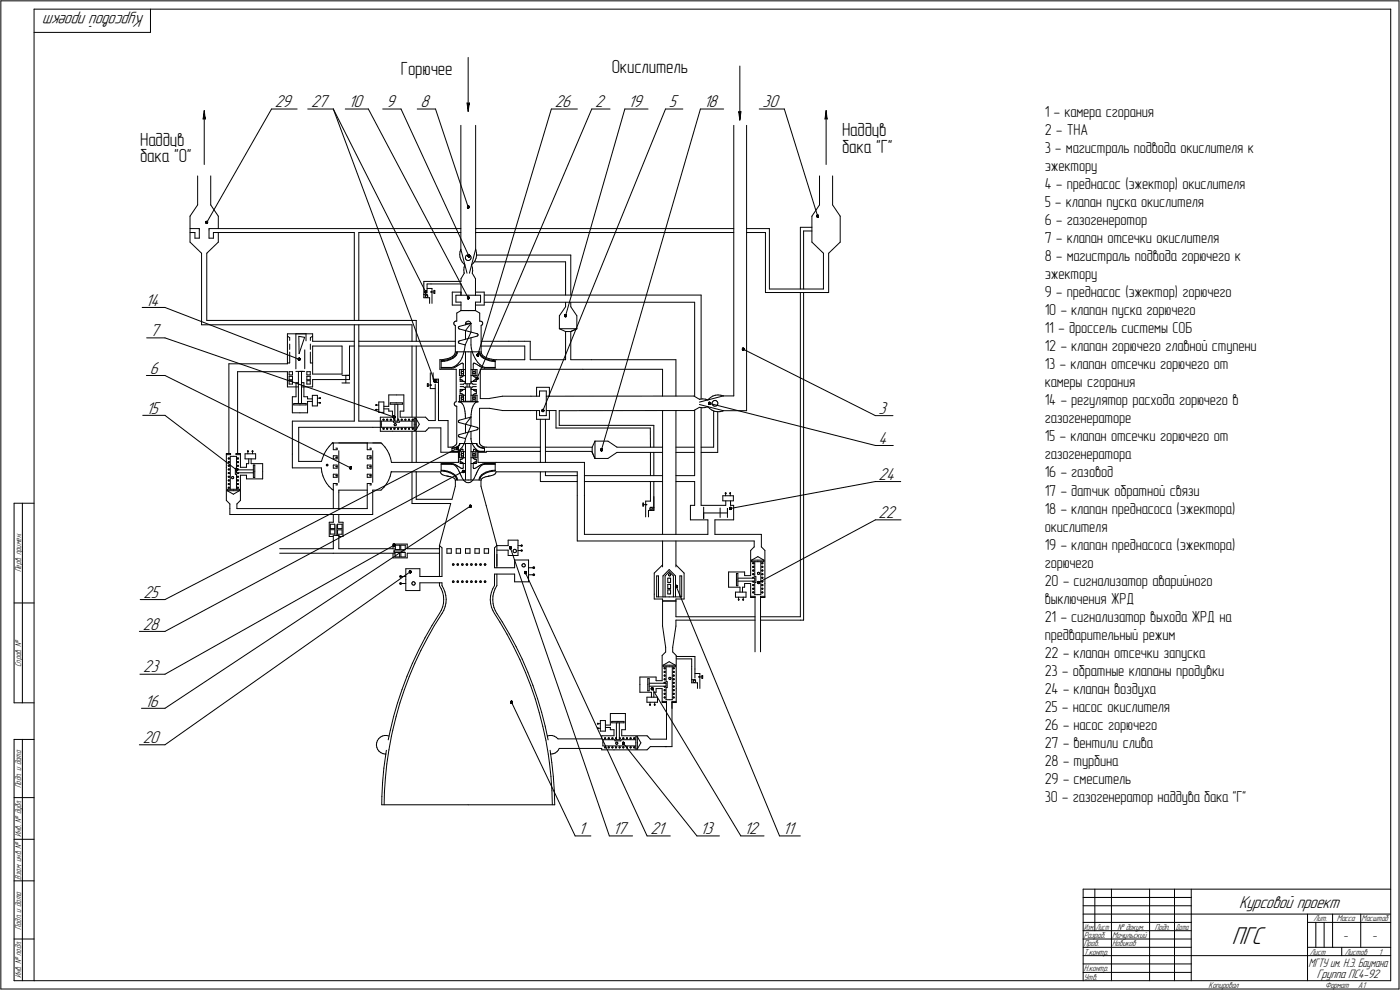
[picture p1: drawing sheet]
<svg xmlns="http://www.w3.org/2000/svg" width="842mm" height="595mm" viewBox="0 0 842 595" stroke-linecap="round" stroke-linejoin="round" font-family="sans-serif">
<defs><g id="words">
<text font-size="15.6" x="741" y="567">ПГС</text>
<g font-size="11.4">
<text x="241" y="45">Горючее</text>
<text x="368" y="44">Окислитель</text>
<text x="506" y="82">Наддув</text>
<text x="84" y="88">Наддув</text>
<text x="506" y="92">бака &quot;Г&quot;</text>
<text x="84" y="98">бака &quot;О&quot;</text>
</g>
<g font-size="10.9">
<text x="87" y="9" transform="rotate(-180 87 9)">Курсовой проект</text>
<text x="165" y="65">29</text>
<text x="187" y="65">27</text>
<text x="210" y="65">10</text>
<text x="232" y="65">9</text>
<text x="253" y="65">8</text>
<text x="334" y="65">26</text>
<text x="358" y="65">2</text>
<text x="378" y="65">19</text>
<text x="402" y="65">5</text>
<text x="423" y="65">18</text>
<text x="459" y="65">30</text>
<text x="87" y="184">14</text>
<text x="90" y="202">7</text>
<text x="90" y="225">6</text>
<text x="88" y="249">15</text>
<text x="529" y="249">3</text>
<text x="529" y="267">4</text>
<text x="529" y="288">24</text>
<text x="529" y="311">22</text>
<text x="86" y="359">25</text>
<text x="86" y="379">28</text>
<text x="86" y="404">23</text>
<text x="87" y="425">16</text>
<text x="86" y="447">20</text>
<text x="348" y="502">1</text>
<text x="369" y="502">17</text>
<text x="391" y="502">21</text>
<text x="421" y="502">13</text>
<text x="448" y="502">12</text>
<text x="471" y="502">11</text>
<text x="745" y="546">Курсовой проект</text>
</g>
<g font-size="9.5">
<text x="628" y="70">1 - камера сгорания</text>
<text x="628" y="81">2 - ТНА</text>
<text x="628" y="92">3 - магистраль подвода окислителя к</text>
<text x="628" y="103">эжектору</text>
<text x="628" y="114">4 - преднасос (эжектор) окислителя</text>
<text x="628" y="125">5 - клапан пуска окислителя</text>
<text x="628" y="135">6 - газогенеротор</text>
<text x="628" y="146">7 - клапан отсечки окислителя</text>
<text x="628" y="157">8 - магистраль подвода горючего к</text>
<text x="628" y="168">эжектору</text>
<text x="628" y="179">9 - преднасос (эжектор) горючего</text>
<text x="628" y="190">10 - клапан пуска горючего</text>
<text x="628" y="200">11 - дроссель системы СОБ</text>
<text x="628" y="211">12 - клапан горючего главной ступени</text>
<text x="628" y="222">13 - клапан отсечки горючего от</text>
<text x="628" y="233">камеры сгорания</text>
<text x="628" y="244">14 - регулятор расхода горючего в</text>
<text x="628" y="255">газогенераторе</text>
<text x="628" y="265">15 - клапан отсечки горючего от</text>
<text x="628" y="276">газогенератора</text>
<text x="628" y="287">16 - газовод</text>
<text x="628" y="298">17 - датчик обратной связи</text>
<text x="628" y="309">18 - клапан преднасоса (эжектора)</text>
<text x="628" y="320">окислителя</text>
<text x="628" y="330">19 - клапан преднасоса (эжектора)</text>
<text x="628" y="341">горючего</text>
<text x="628" y="352">20 - сигнализатор аварийного</text>
<text x="628" y="363">выключения ЖРД</text>
<text x="628" y="374">21 - сигнализатор выхода ЖРД на</text>
<text x="628" y="385">предварительный режим</text>
<text x="628" y="395">22 - клапан отсечки запуска</text>
<text x="628" y="406">23 - обратные клапаны продувки</text>
<text x="628" y="417">24 - клапан воздуха</text>
<text x="628" y="428">25 - насос окислителя</text>
<text x="628" y="439">26 - насос горючего</text>
<text x="628" y="449">27 - вентили слива</text>
<text x="628" y="460">28 - турбина</text>
<text x="628" y="471">29 - смеситель</text>
<text x="628" y="482">30 - газогенератор наддува бака &quot;Г&quot;</text>
</g>
<g font-size="7.8">
<text x="808" y="565">-</text>
<text x="825" y="565">-</text>
<text x="792" y="588">Группа ПС4-92</text>
</g>
<text font-size="7.7" x="787" y="581">МГТУ им. Н.Э. Баумана</text>
<g font-size="5.4">
<text x="13" y="344" transform="rotate(-90 13 344)">Перв. примен.</text>
<text x="13" y="401" transform="rotate(-90 13 401)">Справ. №</text>
<text x="13" y="474" transform="rotate(-90 13 474)">Подп. и дата</text>
<text x="13" y="503" transform="rotate(-90 13 503)">Инв. № дубл.</text>
<text x="13" y="529" transform="rotate(-90 13 529)">Взам. инв. №</text>
<text x="790" y="554">Лит.</text>
<text x="804" y="554">Масса</text>
<text x="819" y="554">Масштаб</text>
<text x="13" y="559" transform="rotate(-90 13 559)">Подп. и дата</text>
<text x="652" y="564">Разраб.</text>
<text x="669" y="564">Мочульский</text>
<text x="672" y="559">№ докум.</text>
<text x="695" y="559">Подп.</text>
<text x="652" y="569">Пров.</text>
<text x="669" y="569">Новиков</text>
<text x="652" y="574">Т.контр.</text>
<text x="788" y="574">Лист</text>
<text x="809" y="574">Листов</text>
<text x="829" y="574">1</text>
<text x="13" y="588" transform="rotate(-90 13 588)">Инв. № подл.</text>
<text x="652" y="584">Н.контр.</text>
<text x="652" y="589">Утв.</text>
<text x="727" y="594">Копировал</text>
<text x="797" y="594">Формат</text>
<text x="817" y="594">A1</text>
</g>
<g font-size="5.3">
<text x="652" y="559">Изм.</text>
<text x="659" y="559">Лист</text>
<text x="707" y="559">Дата</text>
</g>
</g></defs>
<g fill="none" stroke="#000" stroke-width=".6">
<path d="M1 1v594zM1 1h841zM20 6v584zM20 6h817zM20 19h71zM91 6v13zM837 6v584zM842 1v594zM282 35v32zM445 40v32zM122 72l1-1zM123 67v5z"/>
<path d="M123 71v1zM123 67l-1 5zM123 67v32zM163 66l-39 68zM163 66h16zM185 66h15zM200 66l56 110zM200 66l61 163zM208 66h14zM222 66l60 113zM230 66h11zM241 66l41 88z"/>
<path d="M251 66h11zM262 66l20 58zM277 75v75zM281 62l1 5zM281 62h1zM282 62h.1M282 62v5zM286 75v75zM332 66l-45 147zM332 66h15zM356 66l-69 161zM356 66h11z"/>
<path d="M376 66l-36 124zM376 66h14zM400 66l-73 181zM400 66h11zM421 66l-59 204zM421 66h14zM441 75v163zM444 67l1 5zM444 67l1 1zM445 68l1-1zM446 67l-1 5zM449 75v172z"/>
<path d="M457 66h15zM472 66l20 64zM496 72l1-1zM497 67l1 5zM497 71l1 1zM497 67l-1 5zM497 67v32zM119 106v17zM127 106v17zM493 106v17zM501 106v17zM114 130v16z"/>
<path d="M114 140h3zM114 137h6zM117 140v3zM119 123l-5 7zM120 138v5zM120 137v1zM126 138v5zM126 137v1zM126 137h151zM127 123l4 7zM128 140h85zM128 140v3z"/>
<path d="M131 130v7zM131 140v6zM213 140v53zM216 140v53zM216 140h61zM286 137h155zM286 140h155zM449 137h14zM449 140h11zM460 140v36zM463 137v37zM481 137h7z"/>
<path d="M481 137v37zM483 139h5zM483 139v35zM488 130v16zM493 123l-5 7zM501 123l4 7zM505 130v16zM114 146l7 6zM117 143h3zM121 152v43zM124 152l7-6zM124 152v41z"/>
<path d="M126 143h2zM277 153v2zM277 151v2zM277 155v1zM277 150l4 14zM277 150v1zM277 156l1 2zM278 158l1 1zM279 159h1zM280 159l-1 2zM280 155v1zM280 155h.1"/>
<path d="M280 156h1zM280 154l1-1zM280 154v1zM281 156l1 1zM281 153h1zM282 157v-1zM282 153h.1M282 153h1zM282 156h1zM283 153v1zM283 154v1zM283 155v1z"/>
<path d="M283 155h.1M284 159h.1M284 159l1-1zM284 159v2zM285 157h55zM286 157l-1 1zM286 150l-4 14zM286 150h.1M286 150l1 2zM286 155v2zM287 152v2zM287 154l-1 1z"/>
<path d="M287 153h56zM340 157v20zM343 153v24zM488 146l7 6zM495 152v22zM498 152l7-6zM498 152v24zM255 171v6zM255 177h2zM255 177v2zM255 179h3zM255 169v2z"/>
<path d="M255 169h22zM256 178h.1M256 178v1zM256 177h1zM256 177v1zM256 179h1zM257 177h.1M257 179h.1M257 177v1zM257 171h2zM257 171v5zM257 173h3z"/>
<path d="M257 178h.1M257 178v1zM258 179v3zM259 176h2zM259 176l1-1zM259 176h1zM259 171h18zM260 173v9zM261 175v1zM261 175h1zM261 176h.1M261 176h1z"/>
<path d="M262 175v1zM262 176h.1M272 176v7zM272 176h5zM274 177v5zM274 177h8zM277 176v1zM277 171v6zM277 168v1zM279 162v2zM279 161v1zM279 164h.1"/>
<path d="M279 164l-2 4zM282 177h7zM284 164l2 4zM284 161v2zM284 163v1zM286 176h5zM286 176v1zM286 168v9zM289 177v5zM291 176v7zM291 177h131zM422 177v63z"/>
<path d="M460 176h38zM463 174h32zM481 176v195zM483 176v197zM498 176h.1M86 185h13zM99 185l81 31zM121 195h127zM124 193h126zM213 195v58zM216 195v58zM248 195v10z"/>
<path d="M250 193v12zM272 183h5zM273 194v1zM273 194h.1M273 195l1 1zM273 193h1zM273 193v1zM274 196h.1M274 196v15zM274 193h1zM274 182h3zM275 188v5z"/>
<path d="M275 188l2-1zM276 197h.1M276 197v1zM276 196h.1M276 196v1zM276 198h.1M276 198l11 3zM276 196l7-2zM277 187h5zM277 182v5zM280 199v5zM280 194h3z"/>
<path d="M280 194v1zM280 194l1-1zM280 194h.1M281 193h1zM282 187h4zM282 193h.1M282 193l1 1zM283 194h.1M283 194v6zM283 194l-3 5zM283 200l-3 7zM286 187l3 1z"/>
<path d="M286 182v5zM286 182h3zM286 183h5zM289 188v5zM289 193h.1M289 196v15zM289 196l1-1zM289 193h1zM290 193v1zM290 195h.1M290 194v1zM291 182h127z"/>
<path d="M336 190v8zM336 198l4 1zM336 198h11zM340 199v17zM340 184l-4 6zM340 199h3zM340 182v2zM343 199v17zM343 184l4 6zM343 199l4-1zM343 182v2zM347 190v8z"/>
<path d="M418 182v56zM88 203h11zM99 203l138 48zM138 219v54zM138 219h35zM173 201v18zM173 201h15zM173 202l1 1zM173 218h1zM174 203v2zM174 207v3zM174 212v6z"/>
<path d="M178 201v21zM178 201h6zM180 202l3 1zM180 202v11zM183 203l-3 10zM183 210v12zM184 201v4zM187 203l1-1zM187 203v2zM187 207v3zM187 212v6zM187 218h1z"/>
<path d="M188 208v17zM188 201v4zM188 208h18zM188 205h25zM206 208v17zM210 208h3zM210 208v20zM216 208h58zM216 205h58zM248 208v43zM250 208v43zM265 216h1z"/>
<path d="M265 216v6zM265 217v4zM266 217h.1M266 217h1zM266 216h2zM267 217l2-1zM267 217h2zM268 216h1zM269 216h1zM269 217l2-1zM269 216l1-1zM270 216l2-1z"/>
<path d="M270 215l2-1zM271 216l2-1zM272 215l1-1zM272 214h1zM273 215l1-1zM274 213l-1 1zM274 212v1zM274 212h.1M274 214h.1M275 211h7zM275 211l-1 1zM275 219l1-1z"/>
<path d="M275 213l-1 1zM275 220h.1M275 211v2zM275 220l1-1zM276 205v1zM276 206h.1M276 205h.1M276 219h1zM276 206l4 1zM276 205l11-3zM277 217l-1 1zM277 219l1-1z"/>
<path d="M278 218h.1M278 215l-1 2zM278 218l1 1zM279 219h.1M279 219v3zM279 213l-1 2zM279 210v3zM280 207l-1 3zM280 211v20zM282 211h7zM283 211v20zM283 203v4z"/>
<path d="M283 207v2zM283 209l1 2zM284 211l1 3zM285 219v3zM285 219h.1M285 214l1 2zM285 218h.1M285 218l1 1zM286 216l1 2zM286 219h1zM287 202h.1M287 201h.1"/>
<path d="M287 219l1 1zM287 201h1zM287 218l2 1zM288 202h-1zM288 201v1zM288 220h.1M288 211v2zM288 213l1 1zM289 211v1zM289 212v1zM289 214h1zM289 219l1 1z"/>
<path d="M289 213l1 1zM289 212l1 1zM289 212h.1M289 208h27zM289 205h17zM290 214l1 1zM290 213v1zM290 214h1zM291 215l1 1zM291 215l2 1zM291 214l2 1zM292 216l2 1z"/>
<path d="M293 216h2zM293 215l1 1zM294 217h2zM294 216h2zM295 216l1 1zM296 216h1zM296 217h2zM297 216h2zM298 217h.1M298 217v4zM299 216h17zM306 205h10z"/>
<path d="M316 208v8zM316 205h3zM319 205v11zM319 216h21zM343 216h13zM356 216h51zM407 216v22zM447 210l80 40zM88 226h11zM99 226l112 55zM143 223h30zM143 223v50z"/>
<path d="M173 233h6zM173 223v10zM174 223h2zM174 225h2zM174 223v2zM174 226h2zM174 228h2zM174 226v2zM174 229h2zM174 231h2zM174 229v2zM176 239h2z"/>
<path d="M176 239v9zM176 223v2zM176 226v2zM176 229v2zM178 223h4zM178 230h1zM178 230v9zM179 223v20zM180 223h3zM181 233h7zM181 230h2zM181 223v20z"/>
<path d="M183 239h2zM183 230v9zM185 223h2zM185 223v2zM185 225h2zM185 226h2zM185 226v2zM185 228h2zM185 229h2zM185 229v2zM185 231h2zM185 239v1z"/>
<path d="M185 240h3zM187 223v2zM187 226v2zM187 229v2zM188 238v6zM188 238h3zM188 228v5zM188 225h18zM188 228h22zM191 238v6zM191 239h2zM192 239h.1"/>
<path d="M193 239h.1M192 240h.1M193 240h.1M206 230h4zM206 226h4zM208 226h2zM208 226v4zM234 237v7zM234 237h4zM238 237h5zM243 237v10zM257 232h1z"/>
<path d="M257 231v1zM257 231h1zM257 231h.1M258 231h1zM258 231v1zM258 231h.1M259 234h3zM259 224v10zM259 232v-1zM259 231h.1M261 228h3zM261 224v4z"/>
<path d="M261 229h.1M261 229l1 1zM261 230h3zM262 228h.1M262 228l-1 1zM262 230h.1M262 231v22zM262 230l1-1zM262 228h1zM263 228v1zM263 229h.1M264 230v6z"/>
<path d="M264 228v2zM264 236v17zM265 222h9zM265 221h7zM272 221h1zM272 221l1-1zM273 221h1zM273 220l2-1zM274 221v-1zM274 220h1zM274 222v19zM276 238v3z"/>
<path d="M276 238h4zM276 222h4zM276 222v4zM276 226h4zM277 235v2zM277 237h.1M277 235h.1M277 234v1zM277 234h2zM277 232h2zM277 227v1zM277 227h.1"/>
<path d="M277 228h.1M277 228v1zM277 229h2zM277 231h2zM278 237h.1M278 227h.1M277 239v1zM277 224h.1M277 240v1zM277 238v1zM277 240h1zM277 222v2z"/>
<path d="M277 224v2zM277 224l1 1zM278 227v-1zM278 239h.1M278 239h-1zM278 235h.1M278 223h.1M278 223l-1 1zM278 228h.1M278 225h.1M278 226h.1M278 229h.1"/>
<path d="M278 225h1zM278 229h1zM278 239h1zM278 223l1 1zM278 237l1 1zM279 234l-1 1zM279 234h.1M279 229h.1M279 234h1zM279 226h.1M279 229h1zM279 240v1z"/>
<path d="M279 238v1zM279 239h.1M279 232l1 2zM279 222v2zM279 224v2zM279 224h.1M279 239v1zM279 224v1zM280 233v8zM280 233h3zM280 230l-1 1zM280 231h3z"/>
<path d="M281 231v2zM282 231v2zM283 233v8zM283 238h4zM283 234h2zM283 234l1-2zM283 222h4zM283 226h4zM283 229h2zM283 230l1 1zM284 240v1zM284 238v1z"/>
<path d="M284 239v1zM284 240h1zM284 222v2zM284 224v2zM284 224h.1M284 224l1 1zM284 232h3zM284 231h3zM285 239h.1M285 239h-1zM285 234v1zM285 234h.1"/>
<path d="M285 234h2zM285 223h.1M285 223l-1 1zM285 226h.1M285 229h.1M285 229h2zM285 225h.1M285 237v1zM285 237h.1M285 235h.1M285 237h1zM286 235h.1"/>
<path d="M285 225h1zM285 226l1 1zM286 228h.1M285 239h1zM285 223l1 1zM286 237h.1M286 227h.1M286 239h.1M286 224h.1M286 240v1zM286 238v1zM286 222v2z"/>
<path d="M286 224v2zM286 239v1zM286 224v1zM286 235h1zM286 228h1zM287 235v2zM287 234v1zM287 227v1zM287 228v1zM287 238v3zM287 222v4zM289 220h.1"/>
<path d="M289 222h10zM289 222v18zM289 240h5zM289 220l1 1zM290 221h.1M290 220l1 1zM290 221h1zM291 221h.1M292 221h6zM294 240l8-2zM299 222h52zM302 238h17z"/>
<path d="M319 238h6zM323 233v5zM323 233h7zM325 235v3zM325 235h4zM329 235v7zM329 238h1zM330 233v5zM330 238h87zM351 222h48zM399 222v16zM417 238l4 2z"/>
<path d="M421 240h2zM423 240h1zM424 240h2zM427 239l2-1zM429 238h1zM430 238l2-1zM432 237l2 1zM434 238h1zM435 238h6zM86 250h13zM99 250l43 32zM176 248h4z"/>
<path d="M176 253h37zM176 253v20zM177 243h3zM177 243h.1M180 257h44zM180 257v20zM180 248h5zM180 243h4zM184 243h.1M185 241v7zM185 241h3zM188 244h3z"/>
<path d="M191 242h2zM192 242h.1M193 242h.1M216 253h13zM224 257h5zM226 244h.1M226 246h.1M226 243h.1M226 244h2zM226 246h2zM227 244h.1M227 246h.1"/>
<path d="M228 248h3zM228 242v6zM228 242h3zM229 251h7zM229 259h7zM229 251v8zM229 257h20zM229 255v2zM229 253h8zM229 253v2zM230 258h.1M230 252h.1"/>
<path d="M231 257h.1M230 257h.1M231 252h.1M230 253h.1M231 258h.1M231 253h.1M231 246h3zM231 244h3zM231 242v6zM232 258h.1M232 252h.1M233 257h.1"/>
<path d="M233 258h.1M233 252h.1M233 253h.1M234 247h2zM234 246v1zM235 242h3zM235 242v1zM235 243h3zM235 258h.1M235 252h.1M235 257h.1M235 253h.1"/>
<path d="M236 247v4zM236 259h20zM237 254h3zM237 253v1zM237 252h.1M237 258h.1M237 257h.1M237 253h.1M237 255v1zM237 256h.1M237 255h1zM237 255h.1"/>
<path d="M237 243v10zM237 253h2zM238 258h.1M237 256h1zM238 255h.1M238 256h.1M238 242h4zM238 243h4zM238 255v1zM239 258h.1M239 257h.1M239 243v10z"/>
<path d="M239 253h.1M239 252h.1M240 252h.1M240 257h.1M240 253h.1M240 258h.1M240 253h9zM240 253v1zM241 247v4zM241 247h2zM241 251h15zM241 258h.1"/>
<path d="M241 252h.1M242 257h.1M241 257h.1M242 252h.1M241 253h.1M242 258h.1M242 253h.1M242 242v1zM244 258h.1M244 252h.1M244 257h.1M244 253h.1"/>
<path d="M246 258h.1M246 252h.1M246 257h.1M246 253h.1M248 253v4zM248 259v19zM248 258h.1M248 252h.1M248 257h.1M248 253h.1M249 258h.1M249 252h.1"/>
<path d="M249 255v4zM249 259h1zM249 251v4zM249 251h1zM250 255v4zM250 251v4zM250 251l2 4zM250 252v6zM250 259v19zM252 255l-2 4zM256 251l1 1zM256 259l1-1z"/>
<path d="M257 252l1 1zM258 257l-1 1zM258 257h7zM258 253h4zM264 253h5zM265 257v15zM269 253v16zM273 243v1zM273 242v1zM273 244h1zM274 242v-1zM274 242h-1z"/>
<path d="M274 244h1zM275 244h.1M275 244v22zM276 253v1zM276 242h12zM276 242h.1M276 254h.1M276 253h.1M276 242h1zM276 241h4zM276 254l11 3zM276 253l7-2z"/>
<path d="M277 242l1 1zM278 240h.1M278 243l1 1zM278 240h1zM279 244v1zM279 245l1 2zM280 247v1zM280 248v2zM280 250v2zM280 250h.1M280 255v5zM280 241h3z"/>
<path d="M283 259v5zM283 251v5zM283 251l-3 4zM283 256l-3 8zM283 241h4zM283 249v2zM284 248l-1 1zM284 247v1zM284 245v2zM285 244l-1 1zM285 240h.1M285 240h1z"/>
<path d="M285 243v1zM285 243l1-1zM286 242h1zM287 258h.1M287 257h.1M287 242h1zM287 257h1zM288 258h-1zM288 257v1zM288 245v21zM288 245h6zM294 245l8 2z"/>
<path d="M302 247h17zM319 247h6zM323 247v5zM323 252h7zM325 247v3zM325 250h4zM325 252v26zM328 252v26zM329 242v8zM329 247h1zM330 247v5zM330 247h4z"/>
<path d="M334 247v10zM334 257h57zM336 247h63zM336 256h57zM336 247v9zM391 257v12zM393 256v13zM399 247h18zM399 247v74zM407 247v74zM417 247l4-2zM418 247v39z"/>
<path d="M421 243l14 4zM421 242l14-4zM421 245h1zM421 240h.1M422 245v59zM422 245h2zM424 245h2zM426 245h.1M426 245l1 1zM426 240l1-1zM426 240h.1M427 242l100 26z"/>
<path d="M427 246l1 1zM428 247h2zM428 242v1zM428 243l1 1zM429 244h.1M429 241h.1M429 241l-1 1zM429 244h1zM429 247v22zM429 241h1zM430 247h1zM430 244h1z"/>
<path d="M430 241h.1M430 241h1zM431 244h.1M431 241h.1M431 247h2zM431 241l1 1zM432 243l-1 1zM432 248v24zM432 242v1zM433 247h2zM435 247h.1M435 247h14z"/>
<path d="M527 250h10zM136 273h3zM136 273v8zM137 280h.1M137 278h.1M137 276h.1M138 280h.1M138 277h.1M138 275h.1M137 275h.1M138 278h.1M138 276h.1"/>
<path d="M139 274v20zM139 274h1zM139 273h.1M140 274h2zM142 273h3zM142 273h.1M142 274v8zM143 280h.1M143 278h.1M143 276h.1M143 277h.1M143 275h.1"/>
<path d="M145 273v8zM147 276h7zM147 273v3zM147 273h7zM148 279v2zM148 279h2zM149 271h.1M149 271v2zM150 276v3zM151 279h7zM151 276v3zM152 271h.1"/>
<path d="M152 271v2zM152 280h1zM152 280v3zM153 280v3zM154 273v3zM158 279v4zM176 273v8zM180 277h13zM194 275l-1 2zM195 273l-1 2zM196 280h.1M196 271l-1 2z"/>
<path d="M197 279h.1M196 279h.1M197 280h.1M198 268l-2 3zM200 266h.1M200 266l-2 2zM200 266h21zM200 266v4zM200 270h3zM200 280h3zM200 280v1zM200 274h3z"/>
<path d="M200 276h3zM200 274v2zM202 269h1zM202 275h1zM203 269v1zM203 280h.1M203 274v1zM203 275v1zM204 266h17zM204 271v19zM221 266h8zM221 266v4z"/>
<path d="M221 270h2zM221 280h2zM221 280v1zM221 274h2zM221 276h2zM221 274v2zM222 269h1zM222 275h1zM223 269v1zM223 280h.1M223 274v1zM223 275v1z"/>
<path d="M224 266h5zM224 271v19zM229 266l1 1zM230 267l2 2zM232 269l1 2zM233 271l1 2zM234 273l1 3zM235 276v2zM235 278h30zM265 278h11zM265 272h6zM265 279v4z"/>
<path d="M265 279h7zM269 269h2zM271 269h1zM271 272h5zM272 279h1zM272 279h.1M272 269v3zM272 272h3zM272 269h.1M272 271h3zM272 269l1-1zM272 279l1 1z"/>
<path d="M272 269h1zM273 268h.1M273 279h1zM273 269h1zM273 280h1zM273 268l1-1zM274 279h.1M274 269l1-1zM274 269h1zM274 279l1 1zM275 280h.1M275 267h-1z"/>
<path d="M275 266v1zM275 268h1zM275 272l1-1zM275 271h1zM275 269l1-1zM276 271h.1M276 262h.1M276 262v1zM276 272v6zM276 271l1-1zM276 261h.1M276 261v1z"/>
<path d="M276 263h.1M276 267v1zM276 275h4zM276 272v3zM276 272h4zM276 267h6zM276 267h.1M276 263l4 1zM276 261l11-3zM277 267l-1 1zM277 271h.1M277 267h.1"/>
<path d="M277 276v2zM277 278h.1M277 276h.1M277 279h2zM277 278v1zM277 271l1-1zM278 278h.1M277 273v1zM277 274v1zM277 272v1zM277 274h1zM278 270h.1"/>
<path d="M278 276h.1M278 273h.1M278 273h-1zM278 274h.1M278 269l-1 1zM278 274h1zM278 273h1zM278 278l1 1zM278 270v2zM279 275l-1 1zM279 275h.1M279 279v2z"/>
<path d="M279 279h1zM279 274v1zM279 272v1zM279 273h.1M279 273v1zM279 267l-1 2zM280 266l-1 1zM280 267v22zM280 264v2zM280 264h.1M282 267h5zM283 267v22z"/>
<path d="M283 275h4zM283 272h4zM283 279h2zM283 264l1 2zM283 264h.1M284 266v1zM284 267l1 2zM284 274v1zM284 272v1zM284 273v1zM284 274h1zM285 275v1z"/>
<path d="M285 275h.1M285 273h.1M285 273h-1zM285 279v2zM285 279h2zM285 274h.1M285 278v1zM285 278h.1M285 270v2zM285 276h.1M285 270h.1M285 270h1z"/>
<path d="M285 269l1 1zM285 278h1zM286 276h.1M285 274h1zM285 273h1zM286 278h.1M286 270v1zM286 273h.1M286 274v1zM286 272v1zM286 273v1zM286 276h1z"/>
<path d="M286 271h.1M286 270l1 1zM287 276v2zM287 278v1zM287 267h.1M287 271h.1M287 267v1zM287 272v3zM287 268l1 1zM287 271h1zM287 268h1zM288 272h4z"/>
<path d="M288 272v6zM288 278h10zM288 271v1zM288 269h1zM288 272h3zM288 268l1 1zM288 271h3zM288 280h.1M288 266l1 1zM289 267h.1M289 280v-1zM289 279h1z"/>
<path d="M289 267l1 1zM289 269h1zM290 279h.1M290 268h1zM290 280l1-1zM290 269h1zM290 279h1zM291 268v1zM291 279h1zM291 269h.1M291 269h1zM291 279h.1"/>
<path d="M291 269v3zM292 279h6zM292 269h33zM292 271v1zM292 271h33zM298 279v4zM298 278h54zM328 271h28zM328 269h28zM352 278v20zM356 272l2 4zM356 269v3z"/>
<path d="M358 265h8zM358 265l-2 4zM358 276h8zM358 265v11zM366 265l5 4zM366 276l5-4zM371 269h28zM371 272h28zM391 272v14zM393 272v14zM407 269h11zM407 272h11z"/>
<path d="M422 269h7zM422 272h10zM527 268h10zM136 281v20zM137 294h3zM137 294v1zM137 295h3zM137 295l3 2zM137 293h.1M137 291h.1M137 289h.1M137 287h.1"/>
<path d="M137 284h.1M137 282h.1M138 293h.1M138 291h.1M138 288h.1M138 286h.1M137 286h.1M138 284h.1M137 285h.1M138 282h.1M138 294h.1M138 289h.1"/>
<path d="M138 287h.1M138 285h.1M138 283h.1M139 287h.1M139 287l1 1zM140 287v-1zM140 287h-1zM140 288h.1M140 287h.1M140 288l1-1zM140 287h1zM140 294h4z"/>
<path d="M140 295h4zM140 297l4-2zM141 287h.1M142 285h.1M142 282v3zM142 282h.1M142 282h10zM142 284h10zM142 285v9zM142 282v2zM143 293h.1M143 291h.1"/>
<path d="M143 289h.1M143 287h.1M143 284h.1M143 282h.1M143 288h.1M143 286h.1M143 285h.1M143 294h.1M144 294v1zM145 286h3zM145 281h3zM145 286v15z"/>
<path d="M148 286v2zM148 288h10zM152 287h1zM152 283v4zM153 283v4zM158 283v5zM176 281h17zM193 281l1 3zM194 284v2zM194 286l1 2zM195 288l1 2zM196 290l2 2z"/>
<path d="M198 292l2 2zM200 294v1zM200 291v4zM200 291h3zM200 281h3zM200 287h3zM200 285h3zM200 285v2zM200 295v11zM202 292h1zM202 280h1zM202 281h1z"/>
<path d="M202 286h1zM203 291v1zM203 281h.1M203 286v1zM203 285v1zM204 295h17zM204 296v10zM204 295v1zM221 291v5zM221 291h2zM221 281h2zM221 287h2z"/>
<path d="M221 285h2zM221 285v2zM221 296v10zM222 292h1zM222 280h1zM222 281h1zM222 286h1zM223 291v1zM223 281h.1M223 286v1zM223 285v1zM224 295v14z"/>
<path d="M224 295h5zM229 295l2-2zM232 291l-1 2zM234 289l-2 2zM235 286l-1 3zM235 284v2zM235 283v1zM235 284h15zM248 284v19zM250 284h15zM250 284v16zM265 284h.1"/>
<path d="M265 284l1 1zM266 283h.1M266 283h1zM266 285h.1M266 285l1 1zM267 283l2 1zM267 283h2zM267 286h2zM269 286h.1M269 284h1zM269 283l2 1zM270 286h.1"/>
<path d="M270 286l1 1zM270 284l2 1zM271 287h.1M271 284l2 1zM271 287h1zM272 285l1 1zM272 287h1zM273 285h1zM273 287l1 1zM273 286l1 1zM274 285v2zM274 288v1z"/>
<path d="M274 289v3zM274 289h.1M274 292l-2 8zM274 287v1zM274 280l1 2zM274 288l1 1zM274 287h1zM275 289h7zM275 287v2zM275 282l1 1zM275 280l1 1zM276 283h.1"/>
<path d="M276 281h1zM276 283v1zM277 284h.1M277 285h.1M277 285v1zM277 281l1 1zM277 286l1 2zM278 282h.1M278 288l1 1zM278 282l1-1zM279 281h.1M279 289l1 1z"/>
<path d="M280 290h1zM281 290h1zM282 289h7zM282 290h1zM283 290h.1M283 290l1-1zM285 281h.1M285 282h.1M285 288l-1 1zM285 282l1-1zM286 286l-1 2zM286 281h1z"/>
<path d="M286 285v1zM287 285h-1zM287 285h.1M287 284h.1M287 283v1zM287 281l1-1zM287 283h.1M288 282l-1 1zM288 287v2zM289 288v1zM289 287h-1zM289 280l-1 2z"/>
<path d="M289 280h1zM289 287v1zM289 289v3zM289 289h.1M289 292l3 12zM290 285l-1 2zM290 285h1zM290 288l-1 1zM290 286l-1 1zM290 286l1-1zM290 287h1zM290 287v1z"/>
<path d="M291 285l1-1zM291 285l2-1zM291 287h1zM292 287h1zM292 284l2-1zM293 284h2zM293 287v-1zM294 286h.1M294 286h1zM294 283h2zM295 284l1-1zM295 286h1z"/>
<path d="M296 286l1-1zM296 283h2zM297 285h1zM298 283h.1M298 284v1zM298 284h.1M298 284h49zM325 289h22zM325 284v5zM328 284v2zM328 286h19zM347 284v14z"/>
<path d="M347 298v27zM352 289h47zM352 286h47zM352 298v23zM391 289v12zM393 299v6zM393 289v18zM407 289h11zM407 286h11zM418 289v15zM435 298v3zM435 298h6z"/>
<path d="M436 297h.1M436 296h.1M436 297v1zM437 296h.1M437 297h.1M439 297h.1M439 296h.1M439 297v1zM441 298v3zM527 289h15zM8 303v119zM8 303h12z"/>
<path d="M13 303v119zM136 301l2 2zM138 303v3zM138 309h86zM138 306v3zM142 303v3zM142 306h79zM145 301l-3 2zM198 314h2zM198 314v8zM199 318h2zM199 318v3z"/>
<path d="M199 315h2zM199 315v3zM200 309v5zM201 315v3zM201 318v3zM202 315v7zM203 315h3zM203 318h3zM203 315v3zM203 319h3zM203 319v2zM204 309v5z"/>
<path d="M204 314h2zM206 315v3zM206 319v2zM206 314v8zM248 303h23zM250 300h22zM271 303l-7 25zM292 304l7 24zM387 302h.1M387 302v1zM387 304h.1M387 303v1z"/>
<path d="M387 303h2zM388 301h3zM388 301v10zM389 303h.1M390 307h3zM390 307v4zM391 306h.1M391 306v1zM391 305h2zM391 305h1zM391 305v1zM391 307h1z"/>
<path d="M392 305h.1M392 307v-1zM392 305v1zM392 306h.1M393 305v2zM415 304h3zM415 304v9zM415 313h11zM422 304h15zM423 305v7zM423 308v4zM423 308h15z"/>
<path d="M426 313v8zM430 313h11zM430 313v8zM433 305v6zM435 301h6zM437 301v3zM438 306v2zM438 306v5zM439 304h2zM439 301v3zM439 306l88-17zM441 304v9z"/>
<path d="M527 313h15zM168 330h32zM168 333h32zM198 322h2zM199 321h2zM200 322h4zM200 333h36zM200 322v8zM202 322h2zM203 321h3zM204 322h2zM204 330h32z"/>
<path d="M204 322v8zM236 335h9zM236 333v2zM236 327h9zM236 327v3zM237 329v4zM237 331v2zM237 331h7zM238 335h2zM238 332v3zM238 332h2zM238 330h2z"/>
<path d="M238 328v2zM238 328h2zM240 332v3zM240 328v2zM241 330h3zM241 328v2zM241 328h3zM241 335h3zM241 332v3zM241 332h3zM244 328v2zM244 332v3z"/>
<path d="M245 330h19zM245 333h19zM245 333v2zM245 327v3zM264 328v19zM264 328l2 1zM266 329v18zM269 330h2zM269 333h2zM269 330v3zM271 330v3zM272 339h.1"/>
<path d="M273 339h.1M272 340h.1M273 340h.1M274 330h3zM274 333h3zM274 330v3zM275 339h.1M275 340h.1M276 339h.1M276 340h.1M277 330v3zM278 339h.1"/>
<path d="M278 340h.1M279 339h.1M280 330h3zM280 333h3zM280 330v3zM280 339h.1M281 339h.1M281 340h.1M283 330v3zM283 339h.1M284 339h.1M283 340h.1"/>
<path d="M284 340h.1M286 330h2zM286 333h2zM286 330v3zM286 339h.1M286 340h.1M287 339h.1M287 340h.1M288 330v3zM289 339h.1M289 340h.1M291 330h3z"/>
<path d="M291 333h3zM291 330v3zM291 339h.1M292 339h.1M291 340h.1M292 340h.1M294 330v3zM297 329v12zM297 333v7zM297 329l2-1zM299 328v13zM299 333v7z"/>
<path d="M299 331h7zM299 328h7zM306 331v3zM306 334h6zM306 325v3zM306 325h6zM307 329l60 173zM309 331v1zM309 331h.1M309 332h.1M309 330h1zM309 330v1z"/>
<path d="M309 332h1zM310 337v4zM310 337h8zM310 330h.1M310 332h.1M310 330v1zM310 331h1zM311 331l-1 1zM312 329v5zM312 331h2zM312 328h2zM312 325v4z"/>
<path d="M313 331h.1M313 328h.1M314 331h.1M314 328h.1M314 339v1zM314 339h1zM314 339h.1M315 339h.1M315 339h1zM316 339v1zM316 340h.1M318 337v6z"/>
<path d="M347 325h107zM352 321h74zM399 325v16zM407 340l4 5zM407 325v16zM430 321h28zM452 331v15zM452 331l2-2zM452 338h4zM452 337v1zM452 337h4zM452 337l4-2z"/>
<path d="M453 339h.1M453 338h.1M454 325v4zM454 338v9zM456 338h3zM456 337h3zM456 335l3 2zM458 338v19zM458 329l2 2zM458 321v8zM458 339h.1M459 338h.1"/>
<path d="M458 338h.1M459 339h.1M459 337v1zM460 331v20zM240 351h.1M240 347h.1M241 350h.1M241 351h.1M241 346h.1M241 347h.1M241 351h3zM241 347h3z"/>
<path d="M244 355h9zM244 348v7zM244 342h9zM244 342v6zM248 351h.1M248 350v1zM248 351v1zM248 350h1zM248 350h.1M248 352h1zM249 350h.1M249 352l1-1z"/>
<path d="M249 350h1zM250 350v1zM250 351h.1M253 347h13zM253 350h13zM253 350v5zM253 342v5zM264 352l1 2zM264 350v2zM265 354l1 2zM266 350v2zM266 352l1 2z"/>
<path d="M266 356l1 2zM267 358v2zM267 354l1 2zM268 356v2zM268 358v2zM272 350h.1M273 349h.1M272 349h.1M273 350h.1M275 350h.1M275 349h.1M276 349h.1"/>
<path d="M276 350h.1M278 350h.1M278 349h.1M279 350h.1M280 350h.1M281 349h.1M281 350h.1M283 350h.1M284 349h.1M283 349h.1M284 350h.1M286 350h.1"/>
<path d="M286 349h.1M287 349h.1M287 350h.1M289 350h.1M289 349h.1M291 350h.1M292 349h.1M291 349h.1M292 350h.1M295 358v3zM296 356l-1 2zM296 354v2z"/>
<path d="M297 358l-1 3zM297 356v2zM297 345v7zM297 352l-1 2zM297 341h13zM297 345h13zM298 354l-1 2zM299 352l-1 2zM299 345v7zM310 345v5zM310 350h8zM314 340v1z"/>
<path d="M314 341h1zM315 341h.1M315 341l1-1zM316 344l73 158zM318 343v7zM318 346h3zM318 341h3zM321 346h.1M321 341h.1M321 345h.1M321 342h.1M322 346h.1"/>
<path d="M321 341h1zM394 345l5-5zM394 345v12zM394 357v3zM395 359h8zM395 346v13zM395 346h1zM396 346v13zM399 346v13zM400 346v13zM402 357h1zM402 355v2z"/>
<path d="M402 355h1zM402 354h1zM402 351v3zM402 351h1zM402 350h1zM402 348v2zM402 348h1zM402 345v1zM402 346h1zM402 345h1zM402 345h.1M403 342l-4 4z"/>
<path d="M403 344l-3 2zM403 359h7zM403 342l3 4zM403 344l2 2zM403 357h.1M403 355h.1M403 354h.1M403 351h.1M403 350h.1M403 348h.1M403 346h.1M403 345h.1"/>
<path d="M403 355v2zM403 351v3zM403 348v2zM403 345v1zM405 346v13zM406 346v13zM407 352l62 150zM409 346h1zM409 346v13zM410 346v13zM411 345v15zM438 344h10z"/>
<path d="M438 344v4zM438 353h7zM438 348v5zM442 356h7zM442 359h7zM442 356v3zM443 348v4zM443 352h1zM443 345v3zM443 345h1zM444 348v4zM444 349h10z"/>
<path d="M444 345v3zM444 348h10zM444 359v2zM445 353v3zM447 353h1zM447 353v3zM447 359v2zM448 346h4zM448 344v2zM448 351h4zM448 351v2zM449 356v3z"/>
<path d="M452 358h2zM452 359h2zM452 351v8zM453 341h.1M453 343h.1M453 345h.1M453 347h.1M453 350h.1M453 352h.1M453 354h.1M453 356h.1M453 340h.1"/>
<path d="M453 349h.1M453 351h.1M453 346h.1M453 348h.1M454 348v1zM454 350v7zM454 357h2zM454 347h1zM454 350h1zM454 358v1zM454 359v33zM455 347v3z"/>
<path d="M456 345h.1M456 344h.1M456 357h2zM456 345h1zM457 344h.1M456 350l71-37zM457 345h.1M457 344v1zM457 358h3zM457 358v1zM457 359h3zM457 359v33z"/>
<path d="M458 341h.1M458 343h.1M458 345h.1M458 352h.1M458 354h.1M458 356h.1M458 347h.1M458 350h.1M459 340h.1M459 343h.1M459 345h.1M459 351h.1"/>
<path d="M458 351h.1M459 354h.1M459 356h.1M459 347h.1M458 348h.1M459 349h.1M458 349h.1M459 341h.1M459 346h.1M459 352h.1M459 348h.1M459 350h.1"/>
<path d="M460 351v8zM8 362h12zM84 380h15zM84 360h15zM99 360l176-91zM99 380l180-97zM260 376l-4 7zM261 376l-4 7zM264 369l-4 7zM265 367l-1 2zM266 369l-5 7zM266 365l-1 2z"/>
<path d="M267 363l-1 2zM267 360v3zM267 367l-1 2zM268 365l-1 2zM268 363v2zM268 360v3zM295 361v2zM295 363l1 2zM296 365l1 2zM296 361l1 2zM297 367v2zM297 363v2z"/>
<path d="M297 365l1 2zM297 369l4 5zM298 367l1 2zM299 369l3 5zM301 374l4 7zM302 374l4 7zM394 360h5zM399 360v1zM399 361h8zM399 376l1 13zM399 361v15zM407 360v1z"/>
<path d="M407 360h4zM407 376l-2 13zM407 361v10zM407 371h47zM407 373h47zM407 373v3zM444 361h.1M444 360h.1M447 361h.1M447 360h.1M457 371h24zM457 373h24z"/>
<path d="M481 373h2zM248 399l-3 8zM250 399l-4 8zM252 391l-4 8zM253 391l-3 8zM256 383l-4 8zM257 383l-4 8zM305 381l4 8zM306 381l4 8zM309 389l4 7zM310 389l4 7zM313 396l3 8z"/>
<path d="M314 396l3 8zM398 394v15zM398 394l2-2zM399 400v1zM399 400h4zM399 400l4-2zM400 389v3zM403 400h3zM403 398l3 2zM405 392l2 2zM405 389v3zM406 400v1z"/>
<path d="M407 394v20zM407 396h9zM407 395h11zM416 396v5zM418 395v7zM84 405h15zM99 405l138-77zM242 415l-3 8zM243 415l-2 8zM245 407l-3 8zM246 407l-3 8zM316 404l3 8z"/>
<path d="M317 404l4 8zM319 412l3 8zM321 412l2 8zM385 407h10zM385 407v5zM385 416h7zM385 412v4zM389 419h6zM389 419v3zM390 412v3zM390 415h.1M390 408v4z"/>
<path d="M390 408h.1M390 412h11zM390 411h11zM392 416v3zM392 414l54 88zM393 416h2zM393 416v3zM395 409h3zM395 407v2zM395 414h3zM395 414v2zM395 419v3z"/>
<path d="M398 414v8zM399 401h4zM399 402h.1M399 404h.1M399 406h.1M399 408h.1M400 410h.1M399 410h.1M399 411h.1M399 412h.1M399 413h.1M399 415h.1"/>
<path d="M399 417h.1M399 419h.1M400 401h.1M400 402h.1M400 404h.1M400 406h.1M400 408h.1M400 409h.1M400 415h.1M400 417h.1M400 419h.1M400 420h.1"/>
<path d="M400 413h.1M400 411h.1M401 401v9zM401 411v1zM401 413v8zM401 410h.1M401 413h.1M401 410v3zM402 408h.1M402 408h1zM403 401h3zM403 407h.1"/>
<path d="M403 407l-1 1zM403 408h.1M403 408h1zM403 407l1 1zM404 408h.1M404 401v20zM405 402h.1M405 404h.1M405 406h.1M405 408h.1M405 415h.1M405 417h.1"/>
<path d="M405 419h.1M405 410h.1M405 413h.1M405 401h.1M405 409h.1M405 420h.1M405 411h.1M405 412h.1M406 402h.1M406 404h.1M406 406h.1M406 408h.1"/>
<path d="M406 415h.1M406 417h.1M406 419h.1M406 410h.1M406 413h.1M407 414v8zM416 402v7zM416 409h2zM416 409v1zM416 410h4zM416 401v1zM417 409v1z"/>
<path d="M417 410h.1M417 409h1zM417 409h.1M417 410h1zM418 409h.1M418 410h.1M418 402v6zM418 405h3zM418 409v1zM420 410v4zM420 407h2zM420 407h1z"/>
<path d="M421 405v9zM422 406v1zM422 406h1zM422 407v1zM422 408h1zM423 406v1zM423 407v1zM8 422h12zM85 426h14zM99 426l184-122zM235 439l-1 6zM236 439l-1 3z"/>
<path d="M237 431l-2 8zM238 431l-2 8zM239 423l-2 8zM241 423l-3 8zM308 422l38 80zM322 420l2 8zM323 420l3 8zM324 428l2 9zM326 428l2 8zM326 437l2 8zM328 436l2 9zM359 435h.1"/>
<path d="M359 438h.1M360 435h.1M360 438h.1M360 435h1zM360 438h1zM361 440h3zM361 433v7zM361 433h3zM364 437h3zM364 436h3zM364 433v7zM367 439h2z"/>
<path d="M367 437v2zM367 429v7zM367 429h5zM368 434h4zM368 434v1zM368 435h4zM369 439v3zM371 435v10zM372 429h4zM372 434h3zM372 435h3zM373 435v10z"/>
<path d="M374 439v3zM374 439h2zM375 434v1zM376 429v10zM389 422h6zM391 424h.1M391 423h.1M391 422v2zM394 424h.1M394 423h.1M394 422v2zM398 422h3z"/>
<path d="M401 421h2zM401 422h.1M401 422v4zM401 422v22zM403 421h1zM404 422h3zM404 422h.1M404 422v4zM404 422v27zM8 444v146zM8 444h12zM13 444v146z"/>
<path d="M84 448h15zM99 448l148-104zM226 448l1 1zM227 447l-1 1zM227 449v2zM227 445v2zM227 451l1 1zM228 444l1-1zM228 444l-1 1zM228 452h1zM229 443l1-1zM229 452l1 1z"/>
<path d="M230 442h1zM230 453h2zM231 442h2zM232 453h.1M232 453l-1 9zM232 451v2zM233 442h1zM233 459l-1 9zM234 451l-1 8zM235 442l-1 9zM328 445l2 8zM329 442h2z"/>
<path d="M329 442h.1M330 453v5zM330 458l1 9zM331 442h1zM331 451v2zM331 453h2zM331 453l1 5zM332 458l1 9zM332 442l1 1zM333 453h1zM333 443h2zM334 453l1-1z"/>
<path d="M335 443l1 1zM336 444h26zM336 451l-1 1zM336 450v1zM336 450h26zM362 442h7zM362 451h7zM362 450v1zM362 442v2zM363 448h19zM363 447v1zM363 445h7z"/>
<path d="M363 445v2zM364 449h.1M364 444h.1M364 443h.1M364 450h.1M366 449h.1M366 444h.1M366 443h.1M366 450h.1M367 449h.1M367 444h.1M368 449h.1"/>
<path d="M368 444h.1M368 443h.1M368 450h.1M369 449h.1M369 444h.1M369 451h20zM370 445h3zM370 445h.1M370 444h.1M370 449h.1M371 443h.1M371 449h.1"/>
<path d="M370 447h.1M370 447h1zM371 450h.1M371 446h.1M371 446l-1 1zM371 444h.1M371 445h2zM371 447h.1M371 447h1zM371 446l1 1zM372 447h.1M372 449h.1"/>
<path d="M373 449h.1M373 444h.1M373 443h.1M373 450h.1M373 445h9zM373 445h.1M374 442h15zM375 449h.1M375 444h.1M375 443h.1M375 450h.1M375 447l44 55z"/>
<path d="M377 449h.1M377 444h.1M377 443h.1M377 450h.1M379 449h.1M379 444h.1M379 443h.1M379 450h.1M380 449h.1M380 444h.1M381 449h.1M381 444h.1"/>
<path d="M382 449h.1M382 443h.1M382 450h.1M382 444h.1M382 447v3zM382 450h1zM382 443v4zM382 443h1zM383 447v3zM383 443v4zM383 443l2 4zM385 447l-2 3z"/>
<path d="M389 442l1 1zM389 451l1-1zM390 443l1 1zM390 450l1-1zM391 444h10zM391 449h10zM400 449h4zM8 479h12zM230 479v5zM230 470v9zM231 462l-1 8zM231 476v8z"/>
<path d="M232 468l-1 8zM331 467l1 8zM332 475v9zM333 467v8zM333 475l1 9zM230 484h52zM282 484h52zM8 505h12zM346 502h9zM367 502h13zM389 502h14zM419 502h14z"/>
<path d="M446 502h14zM469 502h12zM8 530h12zM652 535h185zM652 535v55zM652 539h65zM659 535v24zM669 535v55zM691 535v55zM706 535v55zM717 535v55zM652 544h65z"/>
<path d="M652 549h65zM652 554h65zM652 559h65zM717 549h120zM786 549v41zM786 554h16zM791 554v15zM796 554v15zM802 549v20zM802 554h35zM818 549v20zM8 564h12z"/>
<path d="M652 564h65zM652 569h65zM652 574h65zM652 579h65zM717 574h69zM786 574h51zM786 569h51zM807 569v5zM1 595h841zM8 590h12zM20 590h817zM652 585h65z"/>
</g>
<g fill="#fff" stroke="#fff" stroke-width=".6">
<path d="M628 63h66zM628 63h66zM628 63h66zM628 63h66zM628 63h66zM628 64h66zM628 64h66zM628 64h66zM628 64h66zM628 64h66zM628 64h66zM628 64h66zM628 64h66zM628 64h66zM628 64h66zM628 64h66zM628 65h66zM628 65h66zM628 65h66zM628 65h66zM628 65h66zM628 65h66zM628 65h66zM628 65h66zM628 65h66zM628 65h66zM628 65h66zM628 65h66zM628 66h66zM628 66h66zM628 66h66zM628 66h66zM628 66h66zM628 66h66zM628 66h66zM628 66h66zM628 66h66zM628 66h66zM628 66h66zM628 66h66zM628 67h66zM628 67h66zM628 67h66zM628 67h66zM628 67h66zM628 67h66zM628 67h66zM628 67h66zM628 67h66zM628 67h66zM628 67h66zM628 67h66zM628 68h66zM628 68h66zM628 68h66zM628 68h66zM628 68h66zM628 68h66zM628 68h66zM628 68h66zM628 68h66zM628 68h66zM628 68h66zM628 68h66zM628 69h66zM628 69h66zM628 69h66zM628 69h66zM628 69h66zM628 69h66zM628 69h66zM628 69h66zM628 69h66zM628 69h66zM628 69h66zM628 70h66zM628 70h66zM628 70h66zM628 70h66zM628 70h66zM628 70h66zM628 70h66zM628 70h66zM628 70h66zM628 70h66zM628 70h66zM628 70h66zM628 71h66zM628 71h66zM628 71h66zM628 71h66zM628 71h66zM628 71h66zM628 71h66zM628 71h66zM628 71h66zM628 71h66zM628 71h66zM628 71h66zM628 72h66zM628 72h66zM628 72h66zM628 72h66zM628 72h66zM628 72h66zM628 72h66zM628 72h66zM628 72h66zM628 72h66z"/>
<path d="M628 74h27zM628 74h27zM628 74h27zM628 74h27zM628 74h27zM628 74h27zM628 75h27zM628 75h27zM628 75h27zM628 75h27zM628 75h27zM628 75h27zM628 75h27zM628 75h27zM628 75h27zM628 75h27zM628 75h27zM628 75h27zM628 76h27zM628 76h27zM628 76h27zM628 76h27zM628 76h27zM628 76h27zM628 76h27zM628 76h27zM628 76h27zM628 76h27zM628 76h27zM628 76h27zM628 77h27zM628 77h27zM628 77h27zM628 77h27zM628 77h27zM628 77h27zM628 77h27zM628 77h27zM628 77h27zM628 77h27zM628 77h27zM628 77h27zM628 78h27zM628 78h27zM628 78h27zM628 78h27zM628 78h27zM628 78h27zM628 78h27zM628 78h27zM628 78h27zM628 78h27zM628 78h27zM628 78h27zM628 79h27zM628 79h27zM628 79h27zM628 79h27zM628 79h27zM628 79h27zM628 79h27zM628 79h27zM628 79h27zM628 79h27zM628 79h27zM628 80h27zM628 80h27zM628 80h27zM628 80h27zM628 80h27zM628 80h27zM628 80h27zM628 80h27zM628 80h27zM628 80h27zM628 80h27zM628 80h27zM628 81h27zM628 81h27zM628 81h27zM628 81h27zM628 81h27zM628 81h27zM628 81h27zM628 81h27zM628 81h27zM628 81h27zM628 81h27zM628 81h27zM628 82h27zM628 82h27zM628 82h27zM628 82h27zM628 82h27zM628 82h27zM628 82h27zM628 82h27zM628 82h27zM628 82h27zM628 82h27zM628 82h27zM628 83h27zM628 83h27zM628 83h27zM628 83h27zM628 83h27zM628 83h27zM628 83h27zM628 83h27z"/>
<path d="M628 85h126zM628 85h126zM628 85h126zM628 85h126zM628 85h126zM628 85h126zM628 85h126zM628 85h126zM628 86h126zM628 86h126zM628 86h126zM628 86h126zM628 86h126zM628 86h126zM628 86h126zM628 86h126zM628 86h126zM628 86h126zM628 86h126zM628 86h126zM628 87h126zM628 87h126zM628 87h126zM628 87h126zM628 87h126zM628 87h126zM628 87h126zM628 87h126zM628 87h126zM628 87h126zM628 87h126zM628 87h126zM628 88h126zM628 88h126zM628 88h126zM628 88h126zM628 88h126zM628 88h126zM628 88h126zM628 88h126zM628 88h126zM628 88h126zM628 88h126zM628 88h126zM628 89h126zM628 89h126zM628 89h126zM628 89h126zM628 89h126zM628 89h126zM628 89h126zM628 89h126zM628 89h126zM628 89h126zM628 89h126zM628 89h126zM628 90h126zM628 90h126zM628 90h126zM628 90h126zM628 90h126zM628 90h126zM628 90h126zM628 90h126zM628 90h126zM628 90h126zM628 90h126zM628 91h126zM628 91h126zM628 91h126zM628 91h126zM628 91h126zM628 91h126zM628 91h126zM628 91h126zM628 91h126zM628 91h126zM628 91h126zM628 91h126zM628 92h126zM628 92h126zM628 92h126zM628 92h126zM628 92h126zM628 92h126zM628 92h126zM628 92h126zM628 92h126zM628 92h126zM628 92h126zM628 92h126zM628 93h126zM628 93h126zM628 93h126zM628 93h126zM628 93h126zM628 93h126zM628 93h126zM628 93h126zM628 93h126zM628 93h126zM628 93h126zM628 93h126zM628 94h126zM628 94h126zM628 94h126zM628 94h126zM628 94h126zM628 94h126z"/>
<path d="M628 96h32zM628 96h32zM628 96h32zM628 96h32zM628 96h32zM628 96h32zM628 96h32zM628 96h32zM628 96h32zM628 96h32zM628 97h32zM628 97h32zM628 97h32zM628 97h32zM628 97h32zM628 97h32zM628 97h32zM628 97h32zM628 97h32zM628 97h32zM628 97h32zM628 97h32zM628 98h32zM628 98h32zM628 98h32zM628 98h32zM628 98h32zM628 98h32zM628 98h32zM628 98h32zM628 98h32zM628 98h32zM628 98h32zM628 98h32zM628 99h32zM628 99h32zM628 99h32zM628 99h32zM628 99h32zM628 99h32zM628 99h32zM628 99h32zM628 99h32zM628 99h32zM628 99h32zM628 99h32zM628 100h32zM628 100h32zM628 100h32zM628 100h32zM628 100h32zM628 100h32zM628 100h32zM628 100h32zM628 100h32zM628 100h32zM628 100h32zM628 100h32zM628 101h32zM628 101h32zM628 101h32zM628 101h32zM628 101h32zM628 101h32zM628 101h32zM628 101h32zM628 101h32zM628 101h32zM628 101h32zM628 102h32zM628 102h32zM628 102h32zM628 102h32zM628 102h32zM628 102h32zM628 102h32zM628 102h32zM628 102h32zM628 102h32zM628 102h32zM628 102h32zM628 103h32zM628 103h32zM628 103h32zM628 103h32zM628 103h32zM628 103h32zM628 103h32zM628 103h32zM628 103h32zM628 103h32zM628 103h32zM628 103h32zM628 104h32zM628 104h32zM628 104h32zM628 104h32zM628 104h32zM628 104h32zM628 104h32zM628 104h32zM628 104h32zM628 104h32zM628 104h32zM628 104h32zM628 105h32zM628 105h32zM628 105h32zM628 105h32z"/>
<path d="M628 107h121zM628 107h121zM628 107h121zM628 107h121zM628 107h121zM628 107h121zM628 107h121zM628 107h121zM628 107h121zM628 107h121zM628 107h121zM628 107h121zM628 108h121zM628 108h121zM628 108h121zM628 108h121zM628 108h121zM628 108h121zM628 108h121zM628 108h121zM628 108h121zM628 108h121zM628 108h121zM628 108h121zM628 109h121zM628 109h121zM628 109h121zM628 109h121zM628 109h121zM628 109h121zM628 109h121zM628 109h121zM628 109h121zM628 109h121zM628 109h121zM628 109h121zM628 110h121zM628 110h121zM628 110h121zM628 110h121zM628 110h121zM628 110h121zM628 110h121zM628 110h121zM628 110h121zM628 110h121zM628 110h121zM628 110h121zM628 111h121zM628 111h121zM628 111h121zM628 111h121zM628 111h121zM628 111h121zM628 111h121zM628 111h121zM628 111h121zM628 111h121zM628 111h121zM628 112h121zM628 112h121zM628 112h121zM628 112h121zM628 112h121zM628 112h121zM628 112h121zM628 112h121zM628 112h121zM628 112h121zM628 112h121zM628 112h121zM628 113h121zM628 113h121zM628 113h121zM628 113h121zM628 113h121zM628 113h121zM628 113h121zM628 113h121zM628 113h121zM628 113h121zM628 113h121zM628 113h121zM628 114h121zM628 114h121zM628 114h121zM628 114h121zM628 114h121zM628 114h121zM628 114h121zM628 114h121zM628 114h121zM628 114h121zM628 114h121zM628 114h121zM628 115h121zM628 115h121zM628 115h121zM628 115h121zM628 115h121zM628 115h121zM628 115h121zM628 115h121zM628 115h121zM628 115h121zM628 115h121zM628 115h121zM628 116h121zM628 116h121z"/>
<path d="M628 117h96zM628 117h96zM628 117h96zM628 118h96zM628 118h96zM628 118h96zM628 118h96zM628 118h96zM628 118h96zM628 118h96zM628 118h96zM628 118h96zM628 118h96zM628 118h96zM628 118h96zM628 119h96zM628 119h96zM628 119h96zM628 119h96zM628 119h96zM628 119h96zM628 119h96zM628 119h96zM628 119h96zM628 119h96zM628 119h96zM628 119h96zM628 120h96zM628 120h96zM628 120h96zM628 120h96zM628 120h96zM628 120h96zM628 120h96zM628 120h96zM628 120h96zM628 120h96zM628 120h96zM628 120h96zM628 121h96zM628 121h96zM628 121h96zM628 121h96zM628 121h96zM628 121h96zM628 121h96zM628 121h96zM628 121h96zM628 121h96zM628 121h96zM628 121h96zM628 122h96zM628 122h96zM628 122h96zM628 122h96zM628 122h96zM628 122h96zM628 122h96zM628 122h96zM628 122h96zM628 122h96zM628 122h96zM628 123h96zM628 123h96zM628 123h96zM628 123h96zM628 123h96zM628 123h96zM628 123h96zM628 123h96zM628 123h96zM628 123h96zM628 123h96zM628 123h96zM628 124h96zM628 124h96zM628 124h96zM628 124h96zM628 124h96zM628 124h96zM628 124h96zM628 124h96zM628 124h96zM628 124h96zM628 124h96zM628 124h96zM628 125h96zM628 125h96zM628 125h96zM628 125h96zM628 125h96zM628 125h96zM628 125h96zM628 125h96zM628 125h96zM628 125h96zM628 125h96zM628 125h96zM628 126h96zM628 126h96zM628 126h96zM628 126h96zM628 126h96zM628 126h96zM628 126h96zM628 126h96zM628 126h96zM628 126h96zM628 126h96zM628 126h96z"/>
<path d="M628 128h62zM628 128h62zM628 128h62zM628 128h62zM628 128h62zM628 129h62zM628 129h62zM628 129h62zM628 129h62zM628 129h62zM628 129h62zM628 129h62zM628 129h62zM628 129h62zM628 129h62zM628 129h62zM628 129h62zM628 130h62zM628 130h62zM628 130h62zM628 130h62zM628 130h62zM628 130h62zM628 130h62zM628 130h62zM628 130h62zM628 130h62zM628 130h62zM628 130h62zM628 131h62zM628 131h62zM628 131h62zM628 131h62zM628 131h62zM628 131h62zM628 131h62zM628 131h62zM628 131h62zM628 131h62zM628 131h62zM628 131h62zM628 132h62zM628 132h62zM628 132h62zM628 132h62zM628 132h62zM628 132h62zM628 132h62zM628 132h62zM628 132h62zM628 132h62zM628 132h62zM628 133h62zM628 133h62zM628 133h62zM628 133h62zM628 133h62zM628 133h62zM628 133h62zM628 133h62zM628 133h62zM628 133h62zM628 133h62zM628 133h62zM628 134h62zM628 134h62zM628 134h62zM628 134h62zM628 134h62zM628 134h62zM628 134h62zM628 134h62zM628 134h62zM628 134h62zM628 134h62zM628 134h62zM628 135h62zM628 135h62zM628 135h62zM628 135h62zM628 135h62zM628 135h62zM628 135h62zM628 135h62zM628 135h62zM628 135h62zM628 135h62zM628 135h62zM628 136h62zM628 136h62zM628 136h62zM628 136h62zM628 136h62zM628 136h62zM628 136h62zM628 136h62zM628 136h62zM628 136h62zM628 136h62zM628 136h62zM628 137h62zM628 137h62zM628 137h62zM628 137h62zM628 137h62zM628 137h62zM628 137h62zM628 137h62zM628 137h62zM628 137h62z"/>
<path d="M628 139h105zM628 139h105zM628 139h105zM628 139h105zM628 139h105zM628 139h105zM628 139h105zM628 140h105zM628 140h105zM628 140h105zM628 140h105zM628 140h105zM628 140h105zM628 140h105zM628 140h105zM628 140h105zM628 140h105zM628 140h105zM628 140h105zM628 141h105zM628 141h105zM628 141h105zM628 141h105zM628 141h105zM628 141h105zM628 141h105zM628 141h105zM628 141h105zM628 141h105zM628 141h105zM628 141h105zM628 142h105zM628 142h105zM628 142h105zM628 142h105zM628 142h105zM628 142h105zM628 142h105zM628 142h105zM628 142h105zM628 142h105zM628 142h105zM628 142h105zM628 143h105zM628 143h105zM628 143h105zM628 143h105zM628 143h105zM628 143h105zM628 143h105zM628 143h105zM628 143h105zM628 143h105zM628 143h105zM628 144h105zM628 144h105zM628 144h105zM628 144h105zM628 144h105zM628 144h105zM628 144h105zM628 144h105zM628 144h105zM628 144h105zM628 144h105zM628 144h105zM628 145h105zM628 145h105zM628 145h105zM628 145h105zM628 145h105zM628 145h105zM628 145h105zM628 145h105zM628 145h105zM628 145h105zM628 145h105zM628 145h105zM628 146h105zM628 146h105zM628 146h105zM628 146h105zM628 146h105zM628 146h105zM628 146h105zM628 146h105zM628 146h105zM628 146h105zM628 146h105zM628 146h105zM628 147h105zM628 147h105zM628 147h105zM628 147h105zM628 147h105zM628 147h105zM628 147h105zM628 147h105zM628 147h105zM628 147h105zM628 147h105zM628 147h105zM628 148h105zM628 148h105zM628 148h105zM628 148h105zM628 148h105zM628 148h105zM628 148h105zM628 148h105z"/>
<path d="M628 150h118zM628 150h118zM628 150h118zM628 150h118zM628 150h118zM628 150h118zM628 150h118zM628 150h118zM628 150h118zM628 151h118zM628 151h118zM628 151h118zM628 151h118zM628 151h118zM628 151h118zM628 151h118zM628 151h118zM628 151h118zM628 151h118zM628 151h118zM628 151h118zM628 152h118zM628 152h118zM628 152h118zM628 152h118zM628 152h118zM628 152h118zM628 152h118zM628 152h118zM628 152h118zM628 152h118zM628 152h118zM628 152h118zM628 153h118zM628 153h118zM628 153h118zM628 153h118zM628 153h118zM628 153h118zM628 153h118zM628 153h118zM628 153h118zM628 153h118zM628 153h118zM628 154h118zM628 154h118zM628 154h118zM628 154h118zM628 154h118zM628 154h118zM628 154h118zM628 154h118zM628 154h118zM628 154h118zM628 154h118zM628 154h118zM628 155h118zM628 155h118zM628 155h118zM628 155h118zM628 155h118zM628 155h118zM628 155h118zM628 155h118zM628 155h118zM628 155h118zM628 155h118zM628 155h118zM628 156h118zM628 156h118zM628 156h118zM628 156h118zM628 156h118zM628 156h118zM628 156h118zM628 156h118zM628 156h118zM628 156h118zM628 156h118zM628 156h118zM628 157h118zM628 157h118zM628 157h118zM628 157h118zM628 157h118zM628 157h118zM628 157h118zM628 157h118zM628 157h118zM628 157h118zM628 157h118zM628 157h118zM628 158h118zM628 158h118zM628 158h118zM628 158h118zM628 158h118zM628 158h118zM628 158h118zM628 158h118zM628 158h118zM628 158h118zM628 158h118zM628 158h118zM628 159h118zM628 159h118zM628 159h118zM628 159h118zM628 159h118zM628 159h118z"/>
<path d="M628 161h32zM628 161h32zM628 161h32zM628 161h32zM628 161h32zM628 161h32zM628 161h32zM628 161h32zM628 161h32zM628 161h32zM628 161h32zM628 162h32zM628 162h32zM628 162h32zM628 162h32zM628 162h32zM628 162h32zM628 162h32zM628 162h32zM628 162h32zM628 162h32zM628 162h32zM628 162h32zM628 163h32zM628 163h32zM628 163h32zM628 163h32zM628 163h32zM628 163h32zM628 163h32zM628 163h32zM628 163h32zM628 163h32zM628 163h32zM628 163h32zM628 164h32zM628 164h32zM628 164h32zM628 164h32zM628 164h32zM628 164h32zM628 164h32zM628 164h32zM628 164h32zM628 164h32zM628 164h32zM628 165h32zM628 165h32zM628 165h32zM628 165h32zM628 165h32zM628 165h32zM628 165h32zM628 165h32zM628 165h32zM628 165h32zM628 165h32zM628 165h32zM628 166h32zM628 166h32zM628 166h32zM628 166h32zM628 166h32zM628 166h32zM628 166h32zM628 166h32zM628 166h32zM628 166h32zM628 166h32zM628 166h32zM628 167h32zM628 167h32zM628 167h32zM628 167h32zM628 167h32zM628 167h32zM628 167h32zM628 167h32zM628 167h32zM628 167h32zM628 167h32zM628 167h32zM628 168h32zM628 168h32zM628 168h32zM628 168h32zM628 168h32zM628 168h32zM628 168h32zM628 168h32zM628 168h32zM628 168h32zM628 168h32zM628 168h32zM628 169h32zM628 169h32zM628 169h32zM628 169h32zM628 169h32zM628 169h32zM628 169h32zM628 169h32zM628 169h32zM628 169h32zM628 169h32zM628 170h32zM628 170h32zM628 170h32zM628 170h32zM628 170h32z"/>
<path d="M628 171h113zM628 172h113zM628 172h113zM628 172h113zM628 172h113zM628 172h113zM628 172h113zM628 172h113zM628 172h113zM628 172h113zM628 172h113zM628 172h113zM628 172h113zM628 173h113zM628 173h113zM628 173h113zM628 173h113zM628 173h113zM628 173h113zM628 173h113zM628 173h113zM628 173h113zM628 173h113zM628 173h113zM628 173h113zM628 174h113zM628 174h113zM628 174h113zM628 174h113zM628 174h113zM628 174h113zM628 174h113zM628 174h113zM628 174h113zM628 174h113zM628 174h113zM628 174h113zM628 175h113zM628 175h113zM628 175h113zM628 175h113zM628 175h113zM628 175h113zM628 175h113zM628 175h113zM628 175h113zM628 175h113zM628 175h113zM628 176h113zM628 176h113zM628 176h113zM628 176h113zM628 176h113zM628 176h113zM628 176h113zM628 176h113zM628 176h113zM628 176h113zM628 176h113zM628 176h113zM628 177h113zM628 177h113zM628 177h113zM628 177h113zM628 177h113zM628 177h113zM628 177h113zM628 177h113zM628 177h113zM628 177h113zM628 177h113zM628 177h113zM628 178h113zM628 178h113zM628 178h113zM628 178h113zM628 178h113zM628 178h113zM628 178h113zM628 178h113zM628 178h113zM628 178h113zM628 178h113zM628 178h113zM628 179h113zM628 179h113zM628 179h113zM628 179h113zM628 179h113zM628 179h113zM628 179h113zM628 179h113zM628 179h113zM628 179h113zM628 179h113zM628 179h113zM628 180h113zM628 180h113zM628 180h113zM628 180h113zM628 180h113zM628 180h113zM628 180h113zM628 180h113zM628 180h113zM628 180h113zM628 180h113zM628 181h113zM628 181h113zM628 181h113z"/>
<path d="M628 182h91zM628 182h91zM628 182h91zM628 183h91zM628 183h91zM628 183h91zM628 183h91zM628 183h91zM628 183h91zM628 183h91zM628 183h91zM628 183h91zM628 183h91zM628 183h91zM628 183h91zM628 184h91zM628 184h91zM628 184h91zM628 184h91zM628 184h91zM628 184h91zM628 184h91zM628 184h91zM628 184h91zM628 184h91zM628 184h91zM628 184h91zM628 185h91zM628 185h91zM628 185h91zM628 185h91zM628 185h91zM628 185h91zM628 185h91zM628 185h91zM628 185h91zM628 185h91zM628 185h91zM628 186h91zM628 186h91zM628 186h91zM628 186h91zM628 186h91zM628 186h91zM628 186h91zM628 186h91zM628 186h91zM628 186h91zM628 186h91zM628 186h91zM628 187h91zM628 187h91zM628 187h91zM628 187h91zM628 187h91zM628 187h91zM628 187h91zM628 187h91zM628 187h91zM628 187h91zM628 187h91zM628 187h91zM628 188h91zM628 188h91zM628 188h91zM628 188h91zM628 188h91zM628 188h91zM628 188h91zM628 188h91zM628 188h91zM628 188h91zM628 188h91zM628 188h91zM628 189h91zM628 189h91zM628 189h91zM628 189h91zM628 189h91zM628 189h91zM628 189h91zM628 189h91zM628 189h91zM628 189h91zM628 189h91zM628 189h91zM628 190h91zM628 190h91zM628 190h91zM628 190h91zM628 190h91zM628 190h91zM628 190h91zM628 190h91zM628 190h91zM628 190h91zM628 190h91zM628 190h91zM628 191h91zM628 191h91zM628 191h91zM628 191h91zM628 191h91zM628 191h91zM628 191h91zM628 191h91zM628 191h91zM628 191h91zM628 191h91zM628 192h91z"/>
<path d="M628 193h89zM628 193h89zM628 193h89zM628 193h89zM628 193h89zM628 194h89zM628 194h89zM628 194h89zM628 194h89zM628 194h89zM628 194h89zM628 194h89zM628 194h89zM628 194h89zM628 194h89zM628 194h89zM628 194h89zM628 195h89zM628 195h89zM628 195h89zM628 195h89zM628 195h89zM628 195h89zM628 195h89zM628 195h89zM628 195h89zM628 195h89zM628 195h89zM628 195h89zM628 196h89zM628 196h89zM628 196h89zM628 196h89zM628 196h89zM628 196h89zM628 196h89zM628 196h89zM628 196h89zM628 196h89zM628 196h89zM628 197h89zM628 197h89zM628 197h89zM628 197h89zM628 197h89zM628 197h89zM628 197h89zM628 197h89zM628 197h89zM628 197h89zM628 197h89zM628 197h89zM628 198h89zM628 198h89zM628 198h89zM628 198h89zM628 198h89zM628 198h89zM628 198h89zM628 198h89zM628 198h89zM628 198h89zM628 198h89zM628 198h89zM628 199h89zM628 199h89zM628 199h89zM628 199h89zM628 199h89zM628 199h89zM628 199h89zM628 199h89zM628 199h89zM628 199h89zM628 199h89zM628 199h89zM628 200h89zM628 200h89zM628 200h89zM628 200h89zM628 200h89zM628 200h89zM628 200h89zM628 200h89zM628 200h89zM628 200h89zM628 200h89zM628 200h89zM628 201h89zM628 201h89zM628 201h89zM628 201h89zM628 201h89zM628 201h89zM628 201h89zM628 201h89zM628 201h89zM628 201h89zM628 201h89zM628 202h89zM628 202h89zM628 202h89zM628 202h89zM628 202h89zM628 202h89zM628 202h89zM628 202h89zM628 202h89zM628 202h89z"/>
<path d="M628 204h128zM628 204h128zM628 204h128zM628 204h128zM628 204h128zM628 204h128zM628 204h128zM628 205h128zM628 205h128zM628 205h128zM628 205h128zM628 205h128zM628 205h128zM628 205h128zM628 205h128zM628 205h128zM628 205h128zM628 205h128zM628 205h128zM628 206h128zM628 206h128zM628 206h128zM628 206h128zM628 206h128zM628 206h128zM628 206h128zM628 206h128zM628 206h128zM628 206h128zM628 206h128zM628 207h128zM628 207h128zM628 207h128zM628 207h128zM628 207h128zM628 207h128zM628 207h128zM628 207h128zM628 207h128zM628 207h128zM628 207h128zM628 207h128zM628 208h128zM628 208h128zM628 208h128zM628 208h128zM628 208h128zM628 208h128zM628 208h128zM628 208h128zM628 208h128zM628 208h128zM628 208h128zM628 208h128zM628 209h128zM628 209h128zM628 209h128zM628 209h128zM628 209h128zM628 209h128zM628 209h128zM628 209h128zM628 209h128zM628 209h128zM628 209h128zM628 209h128zM628 210h128zM628 210h128zM628 210h128zM628 210h128zM628 210h128zM628 210h128zM628 210h128zM628 210h128zM628 210h128zM628 210h128zM628 210h128zM628 210h128zM628 211h128zM628 211h128zM628 211h128zM628 211h128zM628 211h128zM628 211h128zM628 211h128zM628 211h128zM628 211h128zM628 211h128zM628 211h128zM628 211h128zM628 212h128zM628 212h128zM628 212h128zM628 212h128zM628 212h128zM628 212h128zM628 212h128zM628 212h128zM628 212h128zM628 212h128zM628 212h128zM628 213h128zM628 213h128zM628 213h128zM628 213h128zM628 213h128zM628 213h128zM628 213h128zM628 213h128z"/>
<path d="M628 215h111zM628 215h111zM628 215h111zM628 215h111zM628 215h111zM628 215h111zM628 215h111zM628 215h111zM628 215h111zM628 216h111zM628 216h111zM628 216h111zM628 216h111zM628 216h111zM628 216h111zM628 216h111zM628 216h111zM628 216h111zM628 216h111zM628 216h111zM628 216h111zM628 217h111zM628 217h111zM628 217h111zM628 217h111zM628 217h111zM628 217h111zM628 217h111zM628 217h111zM628 217h111zM628 217h111zM628 217h111zM628 218h111zM628 218h111zM628 218h111zM628 218h111zM628 218h111zM628 218h111zM628 218h111zM628 218h111zM628 218h111zM628 218h111zM628 218h111zM628 218h111zM628 219h111zM628 219h111zM628 219h111zM628 219h111zM628 219h111zM628 219h111zM628 219h111zM628 219h111zM628 219h111zM628 219h111zM628 219h111zM628 219h111zM628 220h111zM628 220h111zM628 220h111zM628 220h111zM628 220h111zM628 220h111zM628 220h111zM628 220h111zM628 220h111zM628 220h111zM628 220h111zM628 220h111zM628 221h111zM628 221h111zM628 221h111zM628 221h111zM628 221h111zM628 221h111zM628 221h111zM628 221h111zM628 221h111zM628 221h111zM628 221h111zM628 221h111zM628 222h111zM628 222h111zM628 222h111zM628 222h111zM628 222h111zM628 222h111zM628 222h111zM628 222h111zM628 222h111zM628 222h111zM628 222h111zM628 223h111zM628 223h111zM628 223h111zM628 223h111zM628 223h111zM628 223h111zM628 223h111zM628 223h111zM628 223h111zM628 223h111zM628 223h111zM628 223h111zM628 224h111zM628 224h111zM628 224h111zM628 224h111zM628 224h111zM628 224h111z"/>
<path d="M628 226h55zM628 226h55zM628 226h55zM628 226h55zM628 226h55zM628 226h55zM628 226h55zM628 226h55zM628 226h55zM628 226h55zM628 226h55zM628 227h55zM628 227h55zM628 227h55zM628 227h55zM628 227h55zM628 227h55zM628 227h55zM628 227h55zM628 227h55zM628 227h55zM628 227h55zM628 227h55zM628 228h55zM628 228h55zM628 228h55zM628 228h55zM628 228h55zM628 228h55zM628 228h55zM628 228h55zM628 228h55zM628 228h55zM628 228h55zM628 229h55zM628 229h55zM628 229h55zM628 229h55zM628 229h55zM628 229h55zM628 229h55zM628 229h55zM628 229h55zM628 229h55zM628 229h55zM628 229h55zM628 230h55zM628 230h55zM628 230h55zM628 230h55zM628 230h55zM628 230h55zM628 230h55zM628 230h55zM628 230h55zM628 230h55zM628 230h55zM628 230h55zM628 231h55zM628 231h55zM628 231h55zM628 231h55zM628 231h55zM628 231h55zM628 231h55zM628 231h55zM628 231h55zM628 231h55zM628 231h55zM628 231h55zM628 232h55zM628 232h55zM628 232h55zM628 232h55zM628 232h55zM628 232h55zM628 232h55zM628 232h55zM628 232h55zM628 232h55zM628 232h55zM628 232h55zM628 233h55zM628 233h55zM628 233h55zM628 233h55zM628 233h55zM628 233h55zM628 233h55zM628 233h55zM628 233h55zM628 233h55zM628 233h55zM628 234h55zM628 234h55zM628 234h55zM628 234h55zM628 234h55zM628 234h55zM628 234h55zM628 234h55zM628 234h55zM628 234h55zM628 234h55zM628 234h55zM628 235h55zM628 235h55zM628 235h55zM628 235h55z"/>
<path d="M628 236h117zM628 237h117zM628 237h117zM628 237h117zM628 237h117zM628 237h117zM628 237h117zM628 237h117zM628 237h117zM628 237h117zM628 237h117zM628 237h117zM628 237h117zM628 238h117zM628 238h117zM628 238h117zM628 238h117zM628 238h117zM628 238h117zM628 238h117zM628 238h117zM628 238h117zM628 238h117zM628 238h117zM628 239h117zM628 239h117zM628 239h117zM628 239h117zM628 239h117zM628 239h117zM628 239h117zM628 239h117zM628 239h117zM628 239h117zM628 239h117zM628 239h117zM628 240h117zM628 240h117zM628 240h117zM628 240h117zM628 240h117zM628 240h117zM628 240h117zM628 240h117zM628 240h117zM628 240h117zM628 240h117zM628 240h117zM628 241h117zM628 241h117zM628 241h117zM628 241h117zM628 241h117zM628 241h117zM628 241h117zM628 241h117zM628 241h117zM628 241h117zM628 241h117zM628 241h117zM628 242h117zM628 242h117zM628 242h117zM628 242h117zM628 242h117zM628 242h117zM628 242h117zM628 242h117zM628 242h117zM628 242h117zM628 242h117zM628 242h117zM628 243h117zM628 243h117zM628 243h117zM628 243h117zM628 243h117zM628 243h117zM628 243h117zM628 243h117zM628 243h117zM628 243h117zM628 243h117zM628 244h117zM628 244h117zM628 244h117zM628 244h117zM628 244h117zM628 244h117zM628 244h117zM628 244h117zM628 244h117zM628 244h117zM628 244h117zM628 244h117zM628 245h117zM628 245h117zM628 245h117zM628 245h117zM628 245h117zM628 245h117zM628 245h117zM628 245h117zM628 245h117zM628 245h117zM628 245h117zM628 245h117zM628 246h117zM628 246h117z"/>
<path d="M628 247h52zM628 247h52zM628 247h52zM628 247h52zM628 248h52zM628 248h52zM628 248h52zM628 248h52zM628 248h52zM628 248h52zM628 248h52zM628 248h52zM628 248h52zM628 248h52zM628 248h52zM628 248h52zM628 249h52zM628 249h52zM628 249h52zM628 249h52zM628 249h52zM628 249h52zM628 249h52zM628 249h52zM628 249h52zM628 249h52zM628 249h52zM628 250h52zM628 250h52zM628 250h52zM628 250h52zM628 250h52zM628 250h52zM628 250h52zM628 250h52zM628 250h52zM628 250h52zM628 250h52zM628 250h52zM628 251h52zM628 251h52zM628 251h52zM628 251h52zM628 251h52zM628 251h52zM628 251h52zM628 251h52zM628 251h52zM628 251h52zM628 251h52zM628 251h52zM628 252h52zM628 252h52zM628 252h52zM628 252h52zM628 252h52zM628 252h52zM628 252h52zM628 252h52zM628 252h52zM628 252h52zM628 252h52zM628 252h52zM628 253h52zM628 253h52zM628 253h52zM628 253h52zM628 253h52zM628 253h52zM628 253h52zM628 253h52zM628 253h52zM628 253h52zM628 253h52zM628 253h52zM628 254h52zM628 254h52zM628 254h52zM628 254h52zM628 254h52zM628 254h52zM628 254h52zM628 254h52zM628 254h52zM628 254h52zM628 254h52zM628 255h52zM628 255h52zM628 255h52zM628 255h52zM628 255h52zM628 255h52zM628 255h52zM628 255h52zM628 255h52zM628 255h52zM628 255h52zM628 255h52zM628 256h52zM628 256h52zM628 256h52zM628 256h52zM628 256h52zM628 256h52zM628 256h52zM628 256h52zM628 256h52zM628 256h52zM628 256h52zM628 256h52z"/>
<path d="M628 258h111zM628 258h111zM628 258h111zM628 258h111zM628 258h111zM628 258h111zM628 259h111zM628 259h111zM628 259h111zM628 259h111zM628 259h111zM628 259h111zM628 259h111zM628 259h111zM628 259h111zM628 259h111zM628 259h111zM628 260h111zM628 260h111zM628 260h111zM628 260h111zM628 260h111zM628 260h111zM628 260h111zM628 260h111zM628 260h111zM628 260h111zM628 260h111zM628 260h111zM628 261h111zM628 261h111zM628 261h111zM628 261h111zM628 261h111zM628 261h111zM628 261h111zM628 261h111zM628 261h111zM628 261h111zM628 261h111zM628 261h111zM628 262h111zM628 262h111zM628 262h111zM628 262h111zM628 262h111zM628 262h111zM628 262h111zM628 262h111zM628 262h111zM628 262h111zM628 262h111zM628 262h111zM628 263h111zM628 263h111zM628 263h111zM628 263h111zM628 263h111zM628 263h111zM628 263h111zM628 263h111zM628 263h111zM628 263h111zM628 263h111zM628 263h111zM628 264h111zM628 264h111zM628 264h111zM628 264h111zM628 264h111zM628 264h111zM628 264h111zM628 264h111zM628 264h111zM628 264h111zM628 264h111zM628 264h111zM628 265h111zM628 265h111zM628 265h111zM628 265h111zM628 265h111zM628 265h111zM628 265h111zM628 265h111zM628 265h111zM628 265h111zM628 265h111zM628 266h111zM628 266h111zM628 266h111zM628 266h111zM628 266h111zM628 266h111zM628 266h111zM628 266h111zM628 266h111zM628 266h111zM628 266h111zM628 266h111zM628 267h111zM628 267h111zM628 267h111zM628 267h111zM628 267h111zM628 267h111zM628 267h111zM628 267h111zM628 267h111zM628 267h111z"/>
<path d="M628 269h52zM628 269h52zM628 269h52zM628 269h52zM628 269h52zM628 269h52zM628 269h52zM628 269h52zM628 270h52zM628 270h52zM628 270h52zM628 270h52zM628 270h52zM628 270h52zM628 270h52zM628 270h52zM628 270h52zM628 270h52zM628 270h52zM628 271h52zM628 271h52zM628 271h52zM628 271h52zM628 271h52zM628 271h52zM628 271h52zM628 271h52zM628 271h52zM628 271h52zM628 271h52zM628 271h52zM628 272h52zM628 272h52zM628 272h52zM628 272h52zM628 272h52zM628 272h52zM628 272h52zM628 272h52zM628 272h52zM628 272h52zM628 272h52zM628 272h52zM628 273h52zM628 273h52zM628 273h52zM628 273h52zM628 273h52zM628 273h52zM628 273h52zM628 273h52zM628 273h52zM628 273h52zM628 273h52zM628 273h52zM628 274h52zM628 274h52zM628 274h52zM628 274h52zM628 274h52zM628 274h52zM628 274h52zM628 274h52zM628 274h52zM628 274h52zM628 274h52zM628 274h52zM628 275h52zM628 275h52zM628 275h52zM628 275h52zM628 275h52zM628 275h52zM628 275h52zM628 275h52zM628 275h52zM628 275h52zM628 275h52zM628 276h52zM628 276h52zM628 276h52zM628 276h52zM628 276h52zM628 276h52zM628 276h52zM628 276h52zM628 276h52zM628 276h52zM628 276h52zM628 276h52zM628 277h52zM628 277h52zM628 277h52zM628 277h52zM628 277h52zM628 277h52zM628 277h52zM628 277h52zM628 277h52zM628 277h52zM628 277h52zM628 277h52zM628 278h52zM628 278h52zM628 278h52zM628 278h52zM628 278h52zM628 278h52zM628 278h52zM628 278h52z"/>
<path d="M628 280h41zM628 280h41zM628 280h41zM628 280h41zM628 280h41zM628 280h41zM628 280h41zM628 280h41zM628 280h41zM628 281h41zM628 281h41zM628 281h41zM628 281h41zM628 281h41zM628 281h41zM628 281h41zM628 281h41zM628 281h41zM628 281h41zM628 281h41zM628 281h41zM628 282h41zM628 282h41zM628 282h41zM628 282h41zM628 282h41zM628 282h41zM628 282h41zM628 282h41zM628 282h41zM628 282h41zM628 282h41zM628 282h41zM628 283h41zM628 283h41zM628 283h41zM628 283h41zM628 283h41zM628 283h41zM628 283h41zM628 283h41zM628 283h41zM628 283h41zM628 283h41zM628 283h41zM628 284h41zM628 284h41zM628 284h41zM628 284h41zM628 284h41zM628 284h41zM628 284h41zM628 284h41zM628 284h41zM628 284h41zM628 284h41zM628 284h41zM628 285h41zM628 285h41zM628 285h41zM628 285h41zM628 285h41zM628 285h41zM628 285h41zM628 285h41zM628 285h41zM628 285h41zM628 285h41zM628 285h41zM628 286h41zM628 286h41zM628 286h41zM628 286h41zM628 286h41zM628 286h41zM628 286h41zM628 286h41zM628 286h41zM628 286h41zM628 286h41zM628 287h41zM628 287h41zM628 287h41zM628 287h41zM628 287h41zM628 287h41zM628 287h41zM628 287h41zM628 287h41zM628 287h41zM628 287h41zM628 287h41zM628 288h41zM628 288h41zM628 288h41zM628 288h41zM628 288h41zM628 288h41zM628 288h41zM628 288h41zM628 288h41zM628 288h41zM628 288h41zM628 288h41zM628 289h41zM628 289h41zM628 289h41zM628 289h41zM628 289h41zM628 289h41z"/>
<path d="M628 291h93zM628 291h93zM628 291h93zM628 291h93zM628 291h93zM628 291h93zM628 291h93zM628 291h93zM628 291h93zM628 291h93zM628 291h93zM628 292h93zM628 292h93zM628 292h93zM628 292h93zM628 292h93zM628 292h93zM628 292h93zM628 292h93zM628 292h93zM628 292h93zM628 292h93zM628 292h93zM628 293h93zM628 293h93zM628 293h93zM628 293h93zM628 293h93zM628 293h93zM628 293h93zM628 293h93zM628 293h93zM628 293h93zM628 293h93zM628 293h93zM628 294h93zM628 294h93zM628 294h93zM628 294h93zM628 294h93zM628 294h93zM628 294h93zM628 294h93zM628 294h93zM628 294h93zM628 294h93zM628 294h93zM628 295h93zM628 295h93zM628 295h93zM628 295h93zM628 295h93zM628 295h93zM628 295h93zM628 295h93zM628 295h93zM628 295h93zM628 295h93zM628 295h93zM628 296h93zM628 296h93zM628 296h93zM628 296h93zM628 296h93zM628 296h93zM628 296h93zM628 296h93zM628 296h93zM628 296h93zM628 296h93zM628 297h93zM628 297h93zM628 297h93zM628 297h93zM628 297h93zM628 297h93zM628 297h93zM628 297h93zM628 297h93zM628 297h93zM628 297h93zM628 297h93zM628 298h93zM628 298h93zM628 298h93zM628 298h93zM628 298h93zM628 298h93zM628 298h93zM628 298h93zM628 298h93zM628 298h93zM628 298h93zM628 298h93zM628 299h93zM628 299h93zM628 299h93zM628 299h93zM628 299h93zM628 299h93zM628 299h93zM628 299h93zM628 299h93zM628 299h93zM628 299h93zM628 299h93zM628 300h93zM628 300h93zM628 300h93zM628 300h93z"/>
<path d="M628 301h115zM628 301h115zM628 302h115zM628 302h115zM628 302h115zM628 302h115zM628 302h115zM628 302h115zM628 302h115zM628 302h115zM628 302h115zM628 302h115zM628 302h115zM628 303h115zM628 303h115zM628 303h115zM628 303h115zM628 303h115zM628 303h115zM628 303h115zM628 303h115zM628 303h115zM628 303h115zM628 303h115zM628 303h115zM628 304h115zM628 304h115zM628 304h115zM628 304h115zM628 304h115zM628 304h115zM628 304h115zM628 304h115zM628 304h115zM628 304h115zM628 304h115zM628 304h115zM628 305h115zM628 305h115zM628 305h115zM628 305h115zM628 305h115zM628 305h115zM628 305h115zM628 305h115zM628 305h115zM628 305h115zM628 305h115zM628 305h115zM628 306h115zM628 306h115zM628 306h115zM628 306h115zM628 306h115zM628 306h115zM628 306h115zM628 306h115zM628 306h115zM628 306h115zM628 306h115zM628 306h115zM628 307h115zM628 307h115zM628 307h115zM628 307h115zM628 307h115zM628 307h115zM628 307h115zM628 307h115zM628 307h115zM628 307h115zM628 307h115zM628 308h115zM628 308h115zM628 308h115zM628 308h115zM628 308h115zM628 308h115zM628 308h115zM628 308h115zM628 308h115zM628 308h115zM628 308h115zM628 308h115zM628 309h115zM628 309h115zM628 309h115zM628 309h115zM628 309h115zM628 309h115zM628 309h115zM628 309h115zM628 309h115zM628 309h115zM628 309h115zM628 309h115zM628 310h115zM628 310h115zM628 310h115zM628 310h115zM628 310h115zM628 310h115zM628 310h115zM628 310h115zM628 310h115zM628 310h115zM628 310h115zM628 310h115zM628 311h115zM628 311h115z"/>
<path d="M628 312h38zM628 312h38zM628 312h38zM628 313h38zM628 313h38zM628 313h38zM628 313h38zM628 313h38zM628 313h38zM628 313h38zM628 313h38zM628 313h38zM628 313h38zM628 313h38zM628 313h38zM628 314h38zM628 314h38zM628 314h38zM628 314h38zM628 314h38zM628 314h38zM628 314h38zM628 314h38zM628 314h38zM628 314h38zM628 314h38zM628 314h38zM628 315h38zM628 315h38zM628 315h38zM628 315h38zM628 315h38zM628 315h38zM628 315h38zM628 315h38zM628 315h38zM628 315h38zM628 315h38zM628 315h38zM628 316h38zM628 316h38zM628 316h38zM628 316h38zM628 316h38zM628 316h38zM628 316h38zM628 316h38zM628 316h38zM628 316h38zM628 316h38zM628 316h38zM628 317h38zM628 317h38zM628 317h38zM628 317h38zM628 317h38zM628 317h38zM628 317h38zM628 317h38zM628 317h38zM628 317h38zM628 317h38zM628 317h38zM628 318h38zM628 318h38zM628 318h38zM628 318h38zM628 318h38zM628 318h38zM628 318h38zM628 318h38zM628 318h38zM628 318h38zM628 318h38zM628 319h38zM628 319h38zM628 319h38zM628 319h38zM628 319h38zM628 319h38zM628 319h38zM628 319h38zM628 319h38zM628 319h38zM628 319h38zM628 319h38zM628 320h38zM628 320h38zM628 320h38zM628 320h38zM628 320h38zM628 320h38zM628 320h38zM628 320h38zM628 320h38zM628 320h38zM628 320h38zM628 320h38zM628 321h38zM628 321h38zM628 321h38zM628 321h38zM628 321h38zM628 321h38zM628 321h38zM628 321h38zM628 321h38zM628 321h38zM628 321h38z"/>
<path d="M628 323h115zM628 323h115zM628 323h115zM628 323h115zM628 323h115zM628 324h115zM628 324h115zM628 324h115zM628 324h115zM628 324h115zM628 324h115zM628 324h115zM628 324h115zM628 324h115zM628 324h115zM628 324h115zM628 324h115zM628 325h115zM628 325h115zM628 325h115zM628 325h115zM628 325h115zM628 325h115zM628 325h115zM628 325h115zM628 325h115zM628 325h115zM628 325h115zM628 325h115zM628 326h115zM628 326h115zM628 326h115zM628 326h115zM628 326h115zM628 326h115zM628 326h115zM628 326h115zM628 326h115zM628 326h115zM628 326h115zM628 326h115zM628 327h115zM628 327h115zM628 327h115zM628 327h115zM628 327h115zM628 327h115zM628 327h115zM628 327h115zM628 327h115zM628 327h115zM628 327h115zM628 327h115zM628 328h115zM628 328h115zM628 328h115zM628 328h115zM628 328h115zM628 328h115zM628 328h115zM628 328h115zM628 328h115zM628 328h115zM628 328h115zM628 329h115zM628 329h115zM628 329h115zM628 329h115zM628 329h115zM628 329h115zM628 329h115zM628 329h115zM628 329h115zM628 329h115zM628 329h115zM628 329h115zM628 330h115zM628 330h115zM628 330h115zM628 330h115zM628 330h115zM628 330h115zM628 330h115zM628 330h115zM628 330h115zM628 330h115zM628 330h115zM628 330h115zM628 331h115zM628 331h115zM628 331h115zM628 331h115zM628 331h115zM628 331h115zM628 331h115zM628 331h115zM628 331h115zM628 331h115zM628 331h115zM628 331h115zM628 332h115zM628 332h115zM628 332h115zM628 332h115zM628 332h115zM628 332h115zM628 332h115zM628 332h115zM628 332h115z"/>
<path d="M628 334h30zM628 334h30zM628 334h30zM628 334h30zM628 334h30zM628 334h30zM628 334h30zM628 335h30zM628 335h30zM628 335h30zM628 335h30zM628 335h30zM628 335h30zM628 335h30zM628 335h30zM628 335h30zM628 335h30zM628 335h30zM628 335h30zM628 336h30zM628 336h30zM628 336h30zM628 336h30zM628 336h30zM628 336h30zM628 336h30zM628 336h30zM628 336h30zM628 336h30zM628 336h30zM628 336h30zM628 337h30zM628 337h30zM628 337h30zM628 337h30zM628 337h30zM628 337h30zM628 337h30zM628 337h30zM628 337h30zM628 337h30zM628 337h30zM628 337h30zM628 338h30zM628 338h30zM628 338h30zM628 338h30zM628 338h30zM628 338h30zM628 338h30zM628 338h30zM628 338h30zM628 338h30zM628 338h30zM628 338h30zM628 339h30zM628 339h30zM628 339h30zM628 339h30zM628 339h30zM628 339h30zM628 339h30zM628 339h30zM628 339h30zM628 339h30zM628 339h30zM628 340h30zM628 340h30zM628 340h30zM628 340h30zM628 340h30zM628 340h30zM628 340h30zM628 340h30zM628 340h30zM628 340h30zM628 340h30zM628 340h30zM628 341h30zM628 341h30zM628 341h30zM628 341h30zM628 341h30zM628 341h30zM628 341h30zM628 341h30zM628 341h30zM628 341h30zM628 341h30zM628 341h30zM628 342h30zM628 342h30zM628 342h30zM628 342h30zM628 342h30zM628 342h30zM628 342h30zM628 342h30zM628 342h30zM628 342h30zM628 342h30zM628 342h30zM628 343h30zM628 343h30zM628 343h30zM628 343h30zM628 343h30zM628 343h30zM628 343h30z"/>
<path d="M628 345h101zM628 345h101zM628 345h101zM628 345h101zM628 345h101zM628 345h101zM628 345h101zM628 345h101zM628 345h101zM628 346h101zM628 346h101zM628 346h101zM628 346h101zM628 346h101zM628 346h101zM628 346h101zM628 346h101zM628 346h101zM628 346h101zM628 346h101zM628 346h101zM628 347h101zM628 347h101zM628 347h101zM628 347h101zM628 347h101zM628 347h101zM628 347h101zM628 347h101zM628 347h101zM628 347h101zM628 347h101zM628 347h101zM628 348h101zM628 348h101zM628 348h101zM628 348h101zM628 348h101zM628 348h101zM628 348h101zM628 348h101zM628 348h101zM628 348h101zM628 348h101zM628 348h101zM628 349h101zM628 349h101zM628 349h101zM628 349h101zM628 349h101zM628 349h101zM628 349h101zM628 349h101zM628 349h101zM628 349h101zM628 349h101zM628 350h101zM628 350h101zM628 350h101zM628 350h101zM628 350h101zM628 350h101zM628 350h101zM628 350h101zM628 350h101zM628 350h101zM628 350h101zM628 350h101zM628 351h101zM628 351h101zM628 351h101zM628 351h101zM628 351h101zM628 351h101zM628 351h101zM628 351h101zM628 351h101zM628 351h101zM628 351h101zM628 351h101zM628 352h101zM628 352h101zM628 352h101zM628 352h101zM628 352h101zM628 352h101zM628 352h101zM628 352h101zM628 352h101zM628 352h101zM628 352h101zM628 352h101zM628 353h101zM628 353h101zM628 353h101zM628 353h101zM628 353h101zM628 353h101zM628 353h101zM628 353h101zM628 353h101zM628 353h101zM628 353h101zM628 353h101zM628 354h101zM628 354h101zM628 354h101zM628 354h101zM628 354h101z"/>
<path d="M628 356h54zM628 356h54zM628 356h54zM628 356h54zM628 356h54zM628 356h54zM628 356h54zM628 356h54zM628 356h54zM628 356h54zM628 356h54zM628 357h54zM628 357h54zM628 357h54zM628 357h54zM628 357h54zM628 357h54zM628 357h54zM628 357h54zM628 357h54zM628 357h54zM628 357h54zM628 357h54zM628 358h54zM628 358h54zM628 358h54zM628 358h54zM628 358h54zM628 358h54zM628 358h54zM628 358h54zM628 358h54zM628 358h54zM628 358h54zM628 358h54zM628 359h54zM628 359h54zM628 359h54zM628 359h54zM628 359h54zM628 359h54zM628 359h54zM628 359h54zM628 359h54zM628 359h54zM628 359h54zM628 359h54zM628 360h54zM628 360h54zM628 360h54zM628 360h54zM628 360h54zM628 360h54zM628 360h54zM628 360h54zM628 360h54zM628 360h54zM628 360h54zM628 361h54zM628 361h54zM628 361h54zM628 361h54zM628 361h54zM628 361h54zM628 361h54zM628 361h54zM628 361h54zM628 361h54zM628 361h54zM628 361h54zM628 362h54zM628 362h54zM628 362h54zM628 362h54zM628 362h54zM628 362h54zM628 362h54zM628 362h54zM628 362h54zM628 362h54zM628 362h54zM628 362h54zM628 363h54zM628 363h54zM628 363h54zM628 363h54zM628 363h54zM628 363h54zM628 363h54zM628 363h54zM628 363h54zM628 363h54zM628 363h54zM628 363h54zM628 364h54zM628 364h54zM628 364h54zM628 364h54zM628 364h54zM628 364h54zM628 364h54zM628 364h54zM628 364h54zM628 364h54zM628 364h54zM628 364h54zM628 365h54zM628 365h54zM628 365h54z"/>
<path d="M628 366h113zM628 366h113zM628 367h113zM628 367h113zM628 367h113zM628 367h113zM628 367h113zM628 367h113zM628 367h113zM628 367h113zM628 367h113zM628 367h113zM628 367h113zM628 367h113zM628 368h113zM628 368h113zM628 368h113zM628 368h113zM628 368h113zM628 368h113zM628 368h113zM628 368h113zM628 368h113zM628 368h113zM628 368h113zM628 368h113zM628 369h113zM628 369h113zM628 369h113zM628 369h113zM628 369h113zM628 369h113zM628 369h113zM628 369h113zM628 369h113zM628 369h113zM628 369h113zM628 369h113zM628 370h113zM628 370h113zM628 370h113zM628 370h113zM628 370h113zM628 370h113zM628 370h113zM628 370h113zM628 370h113zM628 370h113zM628 370h113zM628 371h113zM628 371h113zM628 371h113zM628 371h113zM628 371h113zM628 371h113zM628 371h113zM628 371h113zM628 371h113zM628 371h113zM628 371h113zM628 371h113zM628 372h113zM628 372h113zM628 372h113zM628 372h113zM628 372h113zM628 372h113zM628 372h113zM628 372h113zM628 372h113zM628 372h113zM628 372h113zM628 372h113zM628 373h113zM628 373h113zM628 373h113zM628 373h113zM628 373h113zM628 373h113zM628 373h113zM628 373h113zM628 373h113zM628 373h113zM628 373h113zM628 373h113zM628 374h113zM628 374h113zM628 374h113zM628 374h113zM628 374h113zM628 374h113zM628 374h113zM628 374h113zM628 374h113zM628 374h113zM628 374h113zM628 374h113zM628 375h113zM628 375h113zM628 375h113zM628 375h113zM628 375h113zM628 375h113zM628 375h113zM628 375h113zM628 375h113zM628 375h113zM628 375h113zM628 375h113zM628 376h113z"/>
<path d="M628 377h79zM628 377h79zM628 377h79zM628 377h79zM628 378h79zM628 378h79zM628 378h79zM628 378h79zM628 378h79zM628 378h79zM628 378h79zM628 378h79zM628 378h79zM628 378h79zM628 378h79zM628 378h79zM628 379h79zM628 379h79zM628 379h79zM628 379h79zM628 379h79zM628 379h79zM628 379h79zM628 379h79zM628 379h79zM628 379h79zM628 379h79zM628 379h79zM628 380h79zM628 380h79zM628 380h79zM628 380h79zM628 380h79zM628 380h79zM628 380h79zM628 380h79zM628 380h79zM628 380h79zM628 380h79zM628 380h79zM628 381h79zM628 381h79zM628 381h79zM628 381h79zM628 381h79zM628 381h79zM628 381h79zM628 381h79zM628 381h79zM628 381h79zM628 381h79zM628 382h79zM628 382h79zM628 382h79zM628 382h79zM628 382h79zM628 382h79zM628 382h79zM628 382h79zM628 382h79zM628 382h79zM628 382h79zM628 382h79zM628 383h79zM628 383h79zM628 383h79zM628 383h79zM628 383h79zM628 383h79zM628 383h79zM628 383h79zM628 383h79zM628 383h79zM628 383h79zM628 383h79zM628 384h79zM628 384h79zM628 384h79zM628 384h79zM628 384h79zM628 384h79zM628 384h79zM628 384h79zM628 384h79zM628 384h79zM628 384h79zM628 384h79zM628 385h79zM628 385h79zM628 385h79zM628 385h79zM628 385h79zM628 385h79zM628 385h79zM628 385h79zM628 385h79zM628 385h79zM628 385h79zM628 385h79zM628 386h79zM628 386h79zM628 386h79zM628 386h79zM628 386h79zM628 386h79zM628 386h79zM628 386h79zM628 386h79zM628 386h79zM628 386h79z"/>
<path d="M628 388h97zM628 388h97zM628 388h97zM628 388h97zM628 388h97zM628 388h97zM628 389h97zM628 389h97zM628 389h97zM628 389h97zM628 389h97zM628 389h97zM628 389h97zM628 389h97zM628 389h97zM628 389h97zM628 389h97zM628 389h97zM628 390h97zM628 390h97zM628 390h97zM628 390h97zM628 390h97zM628 390h97zM628 390h97zM628 390h97zM628 390h97zM628 390h97zM628 390h97zM628 390h97zM628 391h97zM628 391h97zM628 391h97zM628 391h97zM628 391h97zM628 391h97zM628 391h97zM628 391h97zM628 391h97zM628 391h97zM628 391h97zM628 391h97zM628 392h97zM628 392h97zM628 392h97zM628 392h97zM628 392h97zM628 392h97zM628 392h97zM628 392h97zM628 392h97zM628 392h97zM628 392h97zM628 393h97zM628 393h97zM628 393h97zM628 393h97zM628 393h97zM628 393h97zM628 393h97zM628 393h97zM628 393h97zM628 393h97zM628 393h97zM628 393h97zM628 394h97zM628 394h97zM628 394h97zM628 394h97zM628 394h97zM628 394h97zM628 394h97zM628 394h97zM628 394h97zM628 394h97zM628 394h97zM628 394h97zM628 395h97zM628 395h97zM628 395h97zM628 395h97zM628 395h97zM628 395h97zM628 395h97zM628 395h97zM628 395h97zM628 395h97zM628 395h97zM628 395h97zM628 396h97zM628 396h97zM628 396h97zM628 396h97zM628 396h97zM628 396h97zM628 396h97zM628 396h97zM628 396h97zM628 396h97zM628 396h97zM628 396h97zM628 397h97zM628 397h97zM628 397h97zM628 397h97zM628 397h97zM628 397h97zM628 397h97zM628 397h97zM628 397h97z"/>
<path d="M628 399h108zM628 399h108zM628 399h108zM628 399h108zM628 399h108zM628 399h108zM628 399h108zM628 399h108zM628 400h108zM628 400h108zM628 400h108zM628 400h108zM628 400h108zM628 400h108zM628 400h108zM628 400h108zM628 400h108zM628 400h108zM628 400h108zM628 400h108zM628 401h108zM628 401h108zM628 401h108zM628 401h108zM628 401h108zM628 401h108zM628 401h108zM628 401h108zM628 401h108zM628 401h108zM628 401h108zM628 401h108zM628 402h108zM628 402h108zM628 402h108zM628 402h108zM628 402h108zM628 402h108zM628 402h108zM628 402h108zM628 402h108zM628 402h108zM628 402h108zM628 403h108zM628 403h108zM628 403h108zM628 403h108zM628 403h108zM628 403h108zM628 403h108zM628 403h108zM628 403h108zM628 403h108zM628 403h108zM628 403h108zM628 404h108zM628 404h108zM628 404h108zM628 404h108zM628 404h108zM628 404h108zM628 404h108zM628 404h108zM628 404h108zM628 404h108zM628 404h108zM628 404h108zM628 405h108zM628 405h108zM628 405h108zM628 405h108zM628 405h108zM628 405h108zM628 405h108zM628 405h108zM628 405h108zM628 405h108zM628 405h108zM628 405h108zM628 406h108zM628 406h108zM628 406h108zM628 406h108zM628 406h108zM628 406h108zM628 406h108zM628 406h108zM628 406h108zM628 406h108zM628 406h108zM628 406h108zM628 407h108zM628 407h108zM628 407h108zM628 407h108zM628 407h108zM628 407h108zM628 407h108zM628 407h108zM628 407h108zM628 407h108zM628 407h108zM628 408h108zM628 408h108zM628 408h108zM628 408h108zM628 408h108zM628 408h108zM628 408h108zM628 408h108z"/>
<path d="M628 410h67zM628 410h67zM628 410h67zM628 410h67zM628 410h67zM628 410h67zM628 410h67zM628 410h67zM628 410h67zM628 410h67zM628 411h67zM628 411h67zM628 411h67zM628 411h67zM628 411h67zM628 411h67zM628 411h67zM628 411h67zM628 411h67zM628 411h67zM628 411h67zM628 411h67zM628 412h67zM628 412h67zM628 412h67zM628 412h67zM628 412h67zM628 412h67zM628 412h67zM628 412h67zM628 412h67zM628 412h67zM628 412h67zM628 412h67zM628 413h67zM628 413h67zM628 413h67zM628 413h67zM628 413h67zM628 413h67zM628 413h67zM628 413h67zM628 413h67zM628 413h67zM628 413h67zM628 414h67zM628 414h67zM628 414h67zM628 414h67zM628 414h67zM628 414h67zM628 414h67zM628 414h67zM628 414h67zM628 414h67zM628 414h67zM628 414h67zM628 415h67zM628 415h67zM628 415h67zM628 415h67zM628 415h67zM628 415h67zM628 415h67zM628 415h67zM628 415h67zM628 415h67zM628 415h67zM628 415h67zM628 416h67zM628 416h67zM628 416h67zM628 416h67zM628 416h67zM628 416h67zM628 416h67zM628 416h67zM628 416h67zM628 416h67zM628 416h67zM628 416h67zM628 417h67zM628 417h67zM628 417h67zM628 417h67zM628 417h67zM628 417h67zM628 417h67zM628 417h67zM628 417h67zM628 417h67zM628 417h67zM628 417h67zM628 418h67zM628 418h67zM628 418h67zM628 418h67zM628 418h67zM628 418h67zM628 418h67zM628 418h67zM628 418h67zM628 418h67zM628 418h67zM628 419h67zM628 419h67zM628 419h67zM628 419h67zM628 419h67zM628 419h67z"/>
<path d="M628 421h76zM628 421h76zM628 421h76zM628 421h76zM628 421h76zM628 421h76zM628 421h76zM628 421h76zM628 421h76zM628 421h76zM628 421h76zM628 421h76zM628 422h76zM628 422h76zM628 422h76zM628 422h76zM628 422h76zM628 422h76zM628 422h76zM628 422h76zM628 422h76zM628 422h76zM628 422h76zM628 422h76zM628 423h76zM628 423h76zM628 423h76zM628 423h76zM628 423h76zM628 423h76zM628 423h76zM628 423h76zM628 423h76zM628 423h76zM628 423h76zM628 424h76zM628 424h76zM628 424h76zM628 424h76zM628 424h76zM628 424h76zM628 424h76zM628 424h76zM628 424h76zM628 424h76zM628 424h76zM628 424h76zM628 425h76zM628 425h76zM628 425h76zM628 425h76zM628 425h76zM628 425h76zM628 425h76zM628 425h76zM628 425h76zM628 425h76zM628 425h76zM628 425h76zM628 426h76zM628 426h76zM628 426h76zM628 426h76zM628 426h76zM628 426h76zM628 426h76zM628 426h76zM628 426h76zM628 426h76zM628 426h76zM628 426h76zM628 427h76zM628 427h76zM628 427h76zM628 427h76zM628 427h76zM628 427h76zM628 427h76zM628 427h76zM628 427h76zM628 427h76zM628 427h76zM628 427h76zM628 428h76zM628 428h76zM628 428h76zM628 428h76zM628 428h76zM628 428h76zM628 428h76zM628 428h76zM628 428h76zM628 428h76zM628 428h76zM628 428h76zM628 429h76zM628 429h76zM628 429h76zM628 429h76zM628 429h76zM628 429h76zM628 429h76zM628 429h76zM628 429h76zM628 429h76zM628 429h76zM628 430h76zM628 430h76zM628 430h76zM628 430h76z"/>
<path d="M628 431h68zM628 431h68zM628 432h68zM628 432h68zM628 432h68zM628 432h68zM628 432h68zM628 432h68zM628 432h68zM628 432h68zM628 432h68zM628 432h68zM628 432h68zM628 432h68zM628 433h68zM628 433h68zM628 433h68zM628 433h68zM628 433h68zM628 433h68zM628 433h68zM628 433h68zM628 433h68zM628 433h68zM628 433h68zM628 433h68zM628 434h68zM628 434h68zM628 434h68zM628 434h68zM628 434h68zM628 434h68zM628 434h68zM628 434h68zM628 434h68zM628 434h68zM628 434h68zM628 435h68zM628 435h68zM628 435h68zM628 435h68zM628 435h68zM628 435h68zM628 435h68zM628 435h68zM628 435h68zM628 435h68zM628 435h68zM628 435h68zM628 436h68zM628 436h68zM628 436h68zM628 436h68zM628 436h68zM628 436h68zM628 436h68zM628 436h68zM628 436h68zM628 436h68zM628 436h68zM628 436h68zM628 437h68zM628 437h68zM628 437h68zM628 437h68zM628 437h68zM628 437h68zM628 437h68zM628 437h68zM628 437h68zM628 437h68zM628 437h68zM628 437h68zM628 438h68zM628 438h68zM628 438h68zM628 438h68zM628 438h68zM628 438h68zM628 438h68zM628 438h68zM628 438h68zM628 438h68zM628 438h68zM628 438h68zM628 439h68zM628 439h68zM628 439h68zM628 439h68zM628 439h68zM628 439h68zM628 439h68zM628 439h68zM628 439h68zM628 439h68zM628 439h68zM628 440h68zM628 440h68zM628 440h68zM628 440h68zM628 440h68zM628 440h68zM628 440h68zM628 440h68zM628 440h68zM628 440h68zM628 440h68zM628 440h68zM628 441h68zM628 441h68z"/>
<path d="M628 442h65zM628 442h65zM628 442h65zM628 442h65zM628 443h65zM628 443h65zM628 443h65zM628 443h65zM628 443h65zM628 443h65zM628 443h65zM628 443h65zM628 443h65zM628 443h65zM628 443h65zM628 443h65zM628 444h65zM628 444h65zM628 444h65zM628 444h65zM628 444h65zM628 444h65zM628 444h65zM628 444h65zM628 444h65zM628 444h65zM628 444h65zM628 444h65zM628 445h65zM628 445h65zM628 445h65zM628 445h65zM628 445h65zM628 445h65zM628 445h65zM628 445h65zM628 445h65zM628 445h65zM628 445h65zM628 446h65zM628 446h65zM628 446h65zM628 446h65zM628 446h65zM628 446h65zM628 446h65zM628 446h65zM628 446h65zM628 446h65zM628 446h65zM628 446h65zM628 447h65zM628 447h65zM628 447h65zM628 447h65zM628 447h65zM628 447h65zM628 447h65zM628 447h65zM628 447h65zM628 447h65zM628 447h65zM628 447h65zM628 448h65zM628 448h65zM628 448h65zM628 448h65zM628 448h65zM628 448h65zM628 448h65zM628 448h65zM628 448h65zM628 448h65zM628 448h65zM628 448h65zM628 449h65zM628 449h65zM628 449h65zM628 449h65zM628 449h65zM628 449h65zM628 449h65zM628 449h65zM628 449h65zM628 449h65zM628 449h65zM628 449h65zM628 450h65zM628 450h65zM628 450h65zM628 450h65zM628 450h65zM628 450h65zM628 450h65zM628 450h65zM628 450h65zM628 450h65zM628 450h65zM628 451h65zM628 451h65zM628 451h65zM628 451h65zM628 451h65zM628 451h65zM628 451h65zM628 451h65zM628 451h65zM628 451h65zM628 451h65z"/>
<path d="M628 453h45zM628 453h45zM628 453h45zM628 453h45zM628 453h45zM628 453h45zM628 454h45zM628 454h45zM628 454h45zM628 454h45zM628 454h45zM628 454h45zM628 454h45zM628 454h45zM628 454h45zM628 454h45zM628 454h45zM628 454h45zM628 455h45zM628 455h45zM628 455h45zM628 455h45zM628 455h45zM628 455h45zM628 455h45zM628 455h45zM628 455h45zM628 455h45zM628 455h45zM628 456h45zM628 456h45zM628 456h45zM628 456h45zM628 456h45zM628 456h45zM628 456h45zM628 456h45zM628 456h45zM628 456h45zM628 456h45zM628 456h45zM628 457h45zM628 457h45zM628 457h45zM628 457h45zM628 457h45zM628 457h45zM628 457h45zM628 457h45zM628 457h45zM628 457h45zM628 457h45zM628 457h45zM628 458h45zM628 458h45zM628 458h45zM628 458h45zM628 458h45zM628 458h45zM628 458h45zM628 458h45zM628 458h45zM628 458h45zM628 458h45zM628 458h45zM628 459h45zM628 459h45zM628 459h45zM628 459h45zM628 459h45zM628 459h45zM628 459h45zM628 459h45zM628 459h45zM628 459h45zM628 459h45zM628 459h45zM628 460h45zM628 460h45zM628 460h45zM628 460h45zM628 460h45zM628 460h45zM628 460h45zM628 460h45zM628 460h45zM628 460h45zM628 460h45zM628 461h45zM628 461h45zM628 461h45zM628 461h45zM628 461h45zM628 461h45zM628 461h45zM628 461h45zM628 461h45zM628 461h45zM628 461h45zM628 461h45zM628 462h45zM628 462h45zM628 462h45zM628 462h45zM628 462h45zM628 462h45zM628 462h45zM628 462h45zM628 462h45z"/>
<path d="M628 464h52zM628 464h52zM628 464h52zM628 464h52zM628 464h52zM628 464h52zM628 464h52zM628 464h52zM628 465h52zM628 465h52zM628 465h52zM628 465h52zM628 465h52zM628 465h52zM628 465h52zM628 465h52zM628 465h52zM628 465h52zM628 465h52zM628 465h52zM628 466h52zM628 466h52zM628 466h52zM628 466h52zM628 466h52zM628 466h52zM628 466h52zM628 466h52zM628 466h52zM628 466h52zM628 466h52zM628 467h52zM628 467h52zM628 467h52zM628 467h52zM628 467h52zM628 467h52zM628 467h52zM628 467h52zM628 467h52zM628 467h52zM628 467h52zM628 467h52zM628 468h52zM628 468h52zM628 468h52zM628 468h52zM628 468h52zM628 468h52zM628 468h52zM628 468h52zM628 468h52zM628 468h52zM628 468h52zM628 468h52zM628 469h52zM628 469h52zM628 469h52zM628 469h52zM628 469h52zM628 469h52zM628 469h52zM628 469h52zM628 469h52zM628 469h52zM628 469h52zM628 469h52zM628 470h52zM628 470h52zM628 470h52zM628 470h52zM628 470h52zM628 470h52zM628 470h52zM628 470h52zM628 470h52zM628 470h52zM628 470h52zM628 470h52zM628 471h52zM628 471h52zM628 471h52zM628 471h52zM628 471h52zM628 471h52zM628 471h52zM628 471h52zM628 471h52zM628 471h52zM628 471h52zM628 472h52zM628 472h52zM628 472h52zM628 472h52zM628 472h52zM628 472h52zM628 472h52zM628 472h52zM628 472h52zM628 472h52zM628 472h52zM628 472h52zM628 473h52zM628 473h52zM628 473h52zM628 473h52zM628 473h52zM628 473h52zM628 473h52z"/>
<path d="M628 475h122zM628 475h122zM628 475h122zM628 475h122zM628 475h122zM628 475h122zM628 475h122zM628 475h122zM628 475h122zM628 475h122zM628 476h122zM628 476h122zM628 476h122zM628 476h122zM628 476h122zM628 476h122zM628 476h122zM628 476h122zM628 476h122zM628 476h122zM628 476h122zM628 477h122zM628 477h122zM628 477h122zM628 477h122zM628 477h122zM628 477h122zM628 477h122zM628 477h122zM628 477h122zM628 477h122zM628 477h122zM628 477h122zM628 478h122zM628 478h122zM628 478h122zM628 478h122zM628 478h122zM628 478h122zM628 478h122zM628 478h122zM628 478h122zM628 478h122zM628 478h122zM628 478h122zM628 479h122zM628 479h122zM628 479h122zM628 479h122zM628 479h122zM628 479h122zM628 479h122zM628 479h122zM628 479h122zM628 479h122zM628 479h122zM628 479h122zM628 480h122zM628 480h122zM628 480h122zM628 480h122zM628 480h122zM628 480h122zM628 480h122zM628 480h122zM628 480h122zM628 480h122zM628 480h122zM628 480h122zM628 481h122zM628 481h122zM628 481h122zM628 481h122zM628 481h122zM628 481h122zM628 481h122zM628 481h122zM628 481h122zM628 481h122zM628 481h122zM628 481h122zM628 482h122zM628 482h122zM628 482h122zM628 482h122zM628 482h122zM628 482h122zM628 482h122zM628 482h122zM628 482h122zM628 482h122zM628 482h122zM628 483h122zM628 483h122zM628 483h122zM628 483h122zM628 483h122zM628 483h122zM628 483h122zM628 483h122zM628 483h122zM628 483h122zM628 483h122zM628 483h122zM628 484h122zM628 484h122zM628 484h122zM628 484h122zM628 484h122z"/>
<path d="M348 493h5zM348 494h5zM348 494h5zM348 494h5zM348 494h5zM348 494h5zM348 494h5zM348 494h5zM348 494h5zM348 494h5zM348 494h5zM348 494h5zM348 494h5zM348 495h5zM348 495h5zM348 495h5zM348 495h5zM348 495h5zM348 495h5zM348 495h5zM348 495h5zM348 495h5zM348 495h5zM348 495h5zM348 495h5zM348 496h5zM348 496h5zM348 496h5zM348 496h5zM348 496h5zM348 496h5zM348 496h5zM348 496h5zM348 496h5zM348 496h5zM348 496h5zM348 496h5zM348 497h5zM348 497h5zM348 497h5zM348 497h5zM348 497h5zM348 497h5zM348 497h5zM348 497h5zM348 497h5zM348 497h5zM348 497h5zM348 498h5zM348 498h5zM348 498h5zM348 498h5zM348 498h5zM348 498h5zM348 498h5zM348 498h5zM348 498h5zM348 498h5zM348 498h5zM348 498h5zM348 499h5zM348 499h5zM348 499h5zM348 499h5zM348 499h5zM348 499h5zM348 499h5zM348 499h5zM348 499h5zM348 499h5zM348 499h5zM348 499h5zM348 500h5zM348 500h5zM348 500h5zM348 500h5zM348 500h5zM348 500h5zM348 500h5zM348 500h5zM348 500h5zM348 500h5zM348 500h5zM348 500h5zM348 501h5zM348 501h5zM348 501h5zM348 501h5zM348 501h5zM348 501h5zM348 501h5zM348 501h5zM348 501h5zM348 501h5zM348 501h5zM348 501h5zM348 502h5zM348 502h5zM348 502h5zM348 502h5zM348 502h5zM348 502h5zM348 502h5zM348 502h5zM348 502h5zM348 502h5zM348 502h5zM348 502h5zM348 503h5zM348 503h5zM348 503h5zM348 503h5zM348 503h5zM348 503h5zM348 503h5zM348 503h5zM348 503h5zM348 503h5zM348 503h5zM348 504h5zM348 504h5zM348 504h5z"/>
<path d="M358 56h7zM358 56h7zM358 57h7zM358 57h7zM358 57h7zM358 57h7zM358 57h7zM358 57h7zM358 57h7zM358 57h7zM358 57h7zM358 57h7zM358 57h7zM358 57h7zM358 58h7zM358 58h7zM358 58h7zM358 58h7zM358 58h7zM358 58h7zM358 58h7zM358 58h7zM358 58h7zM358 58h7zM358 58h7zM358 59h7zM358 59h7zM358 59h7zM358 59h7zM358 59h7zM358 59h7zM358 59h7zM358 59h7zM358 59h7zM358 59h7zM358 59h7zM358 59h7zM358 60h7zM358 60h7zM358 60h7zM358 60h7zM358 60h7zM358 60h7zM358 60h7zM358 60h7zM358 60h7zM358 60h7zM358 60h7zM358 60h7zM358 61h7zM358 61h7zM358 61h7zM358 61h7zM358 61h7zM358 61h7zM358 61h7zM358 61h7zM358 61h7zM358 61h7zM358 61h7zM358 61h7zM358 62h7zM358 62h7zM358 62h7zM358 62h7zM358 62h7zM358 62h7zM358 62h7zM358 62h7zM358 62h7zM358 62h7zM358 62h7zM358 62h7zM358 63h7zM358 63h7zM358 63h7zM358 63h7zM358 63h7zM358 63h7zM358 63h7zM358 63h7zM358 63h7zM358 63h7zM358 63h7zM358 63h7zM358 64h7zM358 64h7zM358 64h7zM358 64h7zM358 64h7zM358 64h7zM358 64h7zM358 64h7zM358 64h7zM358 64h7zM358 64h7zM358 65h7zM358 65h7zM358 65h7zM358 65h7zM358 65h7zM358 65h7zM358 65h7zM358 65h7zM358 65h7zM358 65h7zM358 65h7zM358 65h7zM358 66h7zM358 66h7zM358 66h7zM358 66h7zM358 66h7zM358 66h7zM358 66h7zM358 66h7zM358 66h7zM358 66h7zM358 66h7zM358 66h7zM358 67h7zM358 67h7z"/>
<path d="M528 241h7zM528 241h7zM528 241h7zM528 241h7zM528 241h7zM528 241h7zM528 241h7zM528 241h7zM528 241h7zM528 241h7zM528 242h7zM528 242h7zM528 242h7zM528 242h7zM528 242h7zM528 242h7zM528 242h7zM528 242h7zM528 242h7zM528 242h7zM528 242h7zM528 242h7zM528 243h7zM528 243h7zM528 243h7zM528 243h7zM528 243h7zM528 243h7zM528 243h7zM528 243h7zM528 243h7zM528 243h7zM528 243h7zM528 244h7zM528 244h7zM528 244h7zM528 244h7zM528 244h7zM528 244h7zM528 244h7zM528 244h7zM528 244h7zM528 244h7zM528 244h7zM528 244h7zM528 245h7zM528 245h7zM528 245h7zM528 245h7zM528 245h7zM528 245h7zM528 245h7zM528 245h7zM528 245h7zM528 245h7zM528 245h7zM528 245h7zM528 246h7zM528 246h7zM528 246h7zM528 246h7zM528 246h7zM528 246h7zM528 246h7zM528 246h7zM528 246h7zM528 246h7zM528 246h7zM528 246h7zM528 247h7zM528 247h7zM528 247h7zM528 247h7zM528 247h7zM528 247h7zM528 247h7zM528 247h7zM528 247h7zM528 247h7zM528 247h7zM528 247h7zM528 248h7zM528 248h7zM528 248h7zM528 248h7zM528 248h7zM528 248h7zM528 248h7zM528 248h7zM528 248h7zM528 248h7zM528 248h7zM528 248h7zM528 249h7zM528 249h7zM528 249h7zM528 249h7zM528 249h7zM528 249h7zM528 249h7zM528 249h7zM528 249h7zM528 249h7zM528 249h7zM528 250h7zM528 250h7zM528 250h7zM528 250h7zM528 250h7zM528 250h7zM528 250h7zM528 250h7zM528 250h7zM528 250h7zM528 250h7zM528 250h7zM528 251h7zM528 251h7zM528 251h7zM528 251h7zM528 251h7zM528 251h7z"/>
<path d="M528 259h7zM528 259h7zM528 259h7zM528 259h7zM528 259h7zM528 259h7zM528 259h7zM528 259h7zM528 259h7zM528 260h7zM528 260h7zM528 260h7zM528 260h7zM528 260h7zM528 260h7zM528 260h7zM528 260h7zM528 260h7zM528 260h7zM528 260h7zM528 260h7zM528 261h7zM528 261h7zM528 261h7zM528 261h7zM528 261h7zM528 261h7zM528 261h7zM528 261h7zM528 261h7zM528 261h7zM528 261h7zM528 261h7zM528 262h7zM528 262h7zM528 262h7zM528 262h7zM528 262h7zM528 262h7zM528 262h7zM528 262h7zM528 262h7zM528 262h7zM528 262h7zM528 262h7zM528 263h7zM528 263h7zM528 263h7zM528 263h7zM528 263h7zM528 263h7zM528 263h7zM528 263h7zM528 263h7zM528 263h7zM528 263h7zM528 263h7zM528 264h7zM528 264h7zM528 264h7zM528 264h7zM528 264h7zM528 264h7zM528 264h7zM528 264h7zM528 264h7zM528 264h7zM528 264h7zM528 264h7zM528 265h7zM528 265h7zM528 265h7zM528 265h7zM528 265h7zM528 265h7zM528 265h7zM528 265h7zM528 265h7zM528 265h7zM528 265h7zM528 266h7zM528 266h7zM528 266h7zM528 266h7zM528 266h7zM528 266h7zM528 266h7zM528 266h7zM528 266h7zM528 266h7zM528 266h7zM528 266h7zM528 267h7zM528 267h7zM528 267h7zM528 267h7zM528 267h7zM528 267h7zM528 267h7zM528 267h7zM528 267h7zM528 267h7zM528 267h7zM528 267h7zM528 268h7zM528 268h7zM528 268h7zM528 268h7zM528 268h7zM528 268h7zM528 268h7zM528 268h7zM528 268h7zM528 268h7zM528 268h7zM528 268h7zM528 269h7zM528 269h7zM528 269h7zM528 269h7zM528 269h7zM528 269h7z"/>
<path d="M402 56h7zM402 56h7zM402 57h7zM402 57h7zM402 57h7zM402 57h7zM402 57h7zM402 57h7zM402 57h7zM402 57h7zM402 57h7zM402 57h7zM402 57h7zM402 57h7zM402 58h7zM402 58h7zM402 58h7zM402 58h7zM402 58h7zM402 58h7zM402 58h7zM402 58h7zM402 58h7zM402 58h7zM402 58h7zM402 59h7zM402 59h7zM402 59h7zM402 59h7zM402 59h7zM402 59h7zM402 59h7zM402 59h7zM402 59h7zM402 59h7zM402 59h7zM402 59h7zM402 60h7zM402 60h7zM402 60h7zM402 60h7zM402 60h7zM402 60h7zM402 60h7zM402 60h7zM402 60h7zM402 60h7zM402 60h7zM402 60h7zM402 61h7zM402 61h7zM402 61h7zM402 61h7zM402 61h7zM402 61h7zM402 61h7zM402 61h7zM402 61h7zM402 61h7zM402 61h7zM402 61h7zM402 62h7zM402 62h7zM402 62h7zM402 62h7zM402 62h7zM402 62h7zM402 62h7zM402 62h7zM402 62h7zM402 62h7zM402 62h7zM402 62h7zM402 63h7zM402 63h7zM402 63h7zM402 63h7zM402 63h7zM402 63h7zM402 63h7zM402 63h7zM402 63h7zM402 63h7zM402 63h7zM402 63h7zM402 64h7zM402 64h7zM402 64h7zM402 64h7zM402 64h7zM402 64h7zM402 64h7zM402 64h7zM402 64h7zM402 64h7zM402 64h7zM402 65h7zM402 65h7zM402 65h7zM402 65h7zM402 65h7zM402 65h7zM402 65h7zM402 65h7zM402 65h7zM402 65h7zM402 65h7zM402 65h7zM402 66h7zM402 66h7zM402 66h7zM402 66h7zM402 66h7zM402 66h7zM402 66h7zM402 66h7zM402 66h7zM402 66h7zM402 66h7zM402 66h7zM402 67h7zM402 67h7z"/>
<path d="M90 217h7zM90 217h7zM90 217h7zM90 217h7zM90 217h7zM90 217h7zM90 217h7zM90 217h7zM90 217h7zM90 217h7zM90 217h7zM90 218h7zM90 218h7zM90 218h7zM90 218h7zM90 218h7zM90 218h7zM90 218h7zM90 218h7zM90 218h7zM90 218h7zM90 218h7zM90 218h7zM90 219h7zM90 219h7zM90 219h7zM90 219h7zM90 219h7zM90 219h7zM90 219h7zM90 219h7zM90 219h7zM90 219h7zM90 219h7zM90 219h7zM90 220h7zM90 220h7zM90 220h7zM90 220h7zM90 220h7zM90 220h7zM90 220h7zM90 220h7zM90 220h7zM90 220h7zM90 220h7zM90 220h7zM90 221h7zM90 221h7zM90 221h7zM90 221h7zM90 221h7zM90 221h7zM90 221h7zM90 221h7zM90 221h7zM90 221h7zM90 221h7zM90 221h7zM90 222h7zM90 222h7zM90 222h7zM90 222h7zM90 222h7zM90 222h7zM90 222h7zM90 222h7zM90 222h7zM90 222h7zM90 222h7zM90 223h7zM90 223h7zM90 223h7zM90 223h7zM90 223h7zM90 223h7zM90 223h7zM90 223h7zM90 223h7zM90 223h7zM90 223h7zM90 223h7zM90 224h7zM90 224h7zM90 224h7zM90 224h7zM90 224h7zM90 224h7zM90 224h7zM90 224h7zM90 224h7zM90 224h7zM90 224h7zM90 224h7zM90 225h7zM90 225h7zM90 225h7zM90 225h7zM90 225h7zM90 225h7zM90 225h7zM90 225h7zM90 225h7zM90 225h7zM90 225h7zM90 225h7zM90 226h7zM90 226h7zM90 226h7zM90 226h7zM90 226h7zM90 226h7zM90 226h7zM90 226h7zM90 226h7zM90 226h7zM90 226h7zM90 226h7zM90 227h7zM90 227h7zM90 227h7zM90 227h7z"/>
<path d="M90 194h7zM90 194h7zM90 194h7zM90 194h7zM90 194h7zM90 194h7zM90 195h7zM90 195h7zM90 195h7zM90 195h7zM90 195h7zM90 195h7zM90 195h7zM90 195h7zM90 195h7zM90 195h7zM90 195h7zM90 195h7zM90 196h7zM90 196h7zM90 196h7zM90 196h7zM90 196h7zM90 196h7zM90 196h7zM90 196h7zM90 196h7zM90 196h7zM90 196h7zM90 197h7zM90 197h7zM90 197h7zM90 197h7zM90 197h7zM90 197h7zM90 197h7zM90 197h7zM90 197h7zM90 197h7zM90 197h7zM90 197h7zM90 198h7zM90 198h7zM90 198h7zM90 198h7zM90 198h7zM90 198h7zM90 198h7zM90 198h7zM90 198h7zM90 198h7zM90 198h7zM90 198h7zM90 199h7zM90 199h7zM90 199h7zM90 199h7zM90 199h7zM90 199h7zM90 199h7zM90 199h7zM90 199h7zM90 199h7zM90 199h7zM90 199h7zM90 200h7zM90 200h7zM90 200h7zM90 200h7zM90 200h7zM90 200h7zM90 200h7zM90 200h7zM90 200h7zM90 200h7zM90 200h7zM90 200h7zM90 201h7zM90 201h7zM90 201h7zM90 201h7zM90 201h7zM90 201h7zM90 201h7zM90 201h7zM90 201h7zM90 201h7zM90 201h7zM90 202h7zM90 202h7zM90 202h7zM90 202h7zM90 202h7zM90 202h7zM90 202h7zM90 202h7zM90 202h7zM90 202h7zM90 202h7zM90 202h7zM90 203h7zM90 203h7zM90 203h7zM90 203h7zM90 203h7zM90 203h7zM90 203h7zM90 203h7zM90 203h7zM90 203h7zM90 203h7zM90 203h7zM90 204h7zM90 204h7zM90 204h7zM90 204h7zM90 204h7zM90 204h7zM90 204h7zM90 204h7zM90 204h7zM90 204h7z"/>
<path d="M253 56h7zM253 56h7zM253 57h7zM253 57h7zM253 57h7zM253 57h7zM253 57h7zM253 57h7zM253 57h7zM253 57h7zM253 57h7zM253 57h7zM253 57h7zM253 57h7zM253 58h7zM253 58h7zM253 58h7zM253 58h7zM253 58h7zM253 58h7zM253 58h7zM253 58h7zM253 58h7zM253 58h7zM253 58h7zM253 59h7zM253 59h7zM253 59h7zM253 59h7zM253 59h7zM253 59h7zM253 59h7zM253 59h7zM253 59h7zM253 59h7zM253 59h7zM253 59h7zM253 60h7zM253 60h7zM253 60h7zM253 60h7zM253 60h7zM253 60h7zM253 60h7zM253 60h7zM253 60h7zM253 60h7zM253 60h7zM253 60h7zM253 61h7zM253 61h7zM253 61h7zM253 61h7zM253 61h7zM253 61h7zM253 61h7zM253 61h7zM253 61h7zM253 61h7zM253 61h7zM253 61h7zM253 62h7zM253 62h7zM253 62h7zM253 62h7zM253 62h7zM253 62h7zM253 62h7zM253 62h7zM253 62h7zM253 62h7zM253 62h7zM253 62h7zM253 63h7zM253 63h7zM253 63h7zM253 63h7zM253 63h7zM253 63h7zM253 63h7zM253 63h7zM253 63h7zM253 63h7zM253 63h7zM253 63h7zM253 64h7zM253 64h7zM253 64h7zM253 64h7zM253 64h7zM253 64h7zM253 64h7zM253 64h7zM253 64h7zM253 64h7zM253 64h7zM253 65h7zM253 65h7zM253 65h7zM253 65h7zM253 65h7zM253 65h7zM253 65h7zM253 65h7zM253 65h7zM253 65h7zM253 65h7zM253 65h7zM253 66h7zM253 66h7zM253 66h7zM253 66h7zM253 66h7zM253 66h7zM253 66h7zM253 66h7zM253 66h7zM253 66h7zM253 66h7zM253 66h7zM253 67h7zM253 67h7z"/>
<path d="M232 56h7zM232 56h7zM232 57h7zM232 57h7zM232 57h7zM232 57h7zM232 57h7zM232 57h7zM232 57h7zM232 57h7zM232 57h7zM232 57h7zM232 57h7zM232 57h7zM232 58h7zM232 58h7zM232 58h7zM232 58h7zM232 58h7zM232 58h7zM232 58h7zM232 58h7zM232 58h7zM232 58h7zM232 58h7zM232 59h7zM232 59h7zM232 59h7zM232 59h7zM232 59h7zM232 59h7zM232 59h7zM232 59h7zM232 59h7zM232 59h7zM232 59h7zM232 59h7zM232 60h7zM232 60h7zM232 60h7zM232 60h7zM232 60h7zM232 60h7zM232 60h7zM232 60h7zM232 60h7zM232 60h7zM232 60h7zM232 60h7zM232 61h7zM232 61h7zM232 61h7zM232 61h7zM232 61h7zM232 61h7zM232 61h7zM232 61h7zM232 61h7zM232 61h7zM232 61h7zM232 61h7zM232 62h7zM232 62h7zM232 62h7zM232 62h7zM232 62h7zM232 62h7zM232 62h7zM232 62h7zM232 62h7zM232 62h7zM232 62h7zM232 62h7zM232 63h7zM232 63h7zM232 63h7zM232 63h7zM232 63h7zM232 63h7zM232 63h7zM232 63h7zM232 63h7zM232 63h7zM232 63h7zM232 63h7zM232 64h7zM232 64h7zM232 64h7zM232 64h7zM232 64h7zM232 64h7zM232 64h7zM232 64h7zM232 64h7zM232 64h7zM232 64h7zM232 65h7zM232 65h7zM232 65h7zM232 65h7zM232 65h7zM232 65h7zM232 65h7zM232 65h7zM232 65h7zM232 65h7zM232 65h7zM232 65h7zM232 66h7zM232 66h7zM232 66h7zM232 66h7zM232 66h7zM232 66h7zM232 66h7zM232 66h7zM232 66h7zM232 66h7zM232 66h7zM232 66h7zM232 67h7zM232 67h7z"/>
<path d="M210 56h10zM210 56h10zM210 57h10zM210 57h10zM210 57h10zM210 57h10zM210 57h10zM210 57h10zM210 57h10zM210 57h10zM210 57h10zM210 57h10zM210 57h10zM210 57h10zM210 58h10zM210 58h10zM210 58h10zM210 58h10zM210 58h10zM210 58h10zM210 58h10zM210 58h10zM210 58h10zM210 58h10zM210 58h10zM210 59h10zM210 59h10zM210 59h10zM210 59h10zM210 59h10zM210 59h10zM210 59h10zM210 59h10zM210 59h10zM210 59h10zM210 59h10zM210 59h10zM210 60h10zM210 60h10zM210 60h10zM210 60h10zM210 60h10zM210 60h10zM210 60h10zM210 60h10zM210 60h10zM210 60h10zM210 60h10zM210 60h10zM210 61h10zM210 61h10zM210 61h10zM210 61h10zM210 61h10zM210 61h10zM210 61h10zM210 61h10zM210 61h10zM210 61h10zM210 61h10zM210 61h10zM210 62h10zM210 62h10zM210 62h10zM210 62h10zM210 62h10zM210 62h10zM210 62h10zM210 62h10zM210 62h10zM210 62h10zM210 62h10zM210 62h10zM210 63h10zM210 63h10zM210 63h10zM210 63h10zM210 63h10zM210 63h10zM210 63h10zM210 63h10zM210 63h10zM210 63h10zM210 63h10zM210 63h10zM210 64h10zM210 64h10zM210 64h10zM210 64h10zM210 64h10zM210 64h10zM210 64h10zM210 64h10zM210 64h10zM210 64h10zM210 64h10zM210 65h10zM210 65h10zM210 65h10zM210 65h10zM210 65h10zM210 65h10zM210 65h10zM210 65h10zM210 65h10zM210 65h10zM210 65h10zM210 65h10zM210 66h10zM210 66h10zM210 66h10zM210 66h10zM210 66h10zM210 66h10zM210 66h10zM210 66h10zM210 66h10zM210 66h10zM210 66h10zM210 66h10zM210 67h10zM210 67h10z"/>
<path d="M471 493h8zM471 494h8zM471 494h8zM471 494h8zM471 494h8zM471 494h8zM471 494h8zM471 494h8zM471 494h8zM471 494h8zM471 494h8zM471 494h8zM471 494h8zM471 495h8zM471 495h8zM471 495h8zM471 495h8zM471 495h8zM471 495h8zM471 495h8zM471 495h8zM471 495h8zM471 495h8zM471 495h8zM471 495h8zM471 496h8zM471 496h8zM471 496h8zM471 496h8zM471 496h8zM471 496h8zM471 496h8zM471 496h8zM471 496h8zM471 496h8zM471 496h8zM471 496h8zM471 497h8zM471 497h8zM471 497h8zM471 497h8zM471 497h8zM471 497h8zM471 497h8zM471 497h8zM471 497h8zM471 497h8zM471 497h8zM471 498h8zM471 498h8zM471 498h8zM471 498h8zM471 498h8zM471 498h8zM471 498h8zM471 498h8zM471 498h8zM471 498h8zM471 498h8zM471 498h8zM471 499h8zM471 499h8zM471 499h8zM471 499h8zM471 499h8zM471 499h8zM471 499h8zM471 499h8zM471 499h8zM471 499h8zM471 499h8zM471 499h8zM471 500h8zM471 500h8zM471 500h8zM471 500h8zM471 500h8zM471 500h8zM471 500h8zM471 500h8zM471 500h8zM471 500h8zM471 500h8zM471 500h8zM471 501h8zM471 501h8zM471 501h8zM471 501h8zM471 501h8zM471 501h8zM471 501h8zM471 501h8zM471 501h8zM471 501h8zM471 501h8zM471 501h8zM471 502h8zM471 502h8zM471 502h8zM471 502h8zM471 502h8zM471 502h8zM471 502h8zM471 502h8zM471 502h8zM471 502h8zM471 502h8zM471 502h8zM471 503h8zM471 503h8zM471 503h8zM471 503h8zM471 503h8zM471 503h8zM471 503h8zM471 503h8zM471 503h8zM471 503h8zM471 503h8zM471 504h8zM471 504h8zM471 504h8z"/>
<path d="M448 493h10zM448 494h10zM448 494h10zM448 494h10zM448 494h10zM448 494h10zM448 494h10zM448 494h10zM448 494h10zM448 494h10zM448 494h10zM448 494h10zM448 494h10zM448 495h10zM448 495h10zM448 495h10zM448 495h10zM448 495h10zM448 495h10zM448 495h10zM448 495h10zM448 495h10zM448 495h10zM448 495h10zM448 495h10zM448 496h10zM448 496h10zM448 496h10zM448 496h10zM448 496h10zM448 496h10zM448 496h10zM448 496h10zM448 496h10zM448 496h10zM448 496h10zM448 496h10zM448 497h10zM448 497h10zM448 497h10zM448 497h10zM448 497h10zM448 497h10zM448 497h10zM448 497h10zM448 497h10zM448 497h10zM448 497h10zM448 498h10zM448 498h10zM448 498h10zM448 498h10zM448 498h10zM448 498h10zM448 498h10zM448 498h10zM448 498h10zM448 498h10zM448 498h10zM448 498h10zM448 499h10zM448 499h10zM448 499h10zM448 499h10zM448 499h10zM448 499h10zM448 499h10zM448 499h10zM448 499h10zM448 499h10zM448 499h10zM448 499h10zM448 500h10zM448 500h10zM448 500h10zM448 500h10zM448 500h10zM448 500h10zM448 500h10zM448 500h10zM448 500h10zM448 500h10zM448 500h10zM448 500h10zM448 501h10zM448 501h10zM448 501h10zM448 501h10zM448 501h10zM448 501h10zM448 501h10zM448 501h10zM448 501h10zM448 501h10zM448 501h10zM448 501h10zM448 502h10zM448 502h10zM448 502h10zM448 502h10zM448 502h10zM448 502h10zM448 502h10zM448 502h10zM448 502h10zM448 502h10zM448 502h10zM448 502h10zM448 503h10zM448 503h10zM448 503h10zM448 503h10zM448 503h10zM448 503h10zM448 503h10zM448 503h10zM448 503h10zM448 503h10zM448 503h10zM448 504h10zM448 504h10zM448 504h10z"/>
<path d="M421 493h10zM421 494h10zM421 494h10zM421 494h10zM421 494h10zM421 494h10zM421 494h10zM421 494h10zM421 494h10zM421 494h10zM421 494h10zM421 494h10zM421 494h10zM421 495h10zM421 495h10zM421 495h10zM421 495h10zM421 495h10zM421 495h10zM421 495h10zM421 495h10zM421 495h10zM421 495h10zM421 495h10zM421 495h10zM421 496h10zM421 496h10zM421 496h10zM421 496h10zM421 496h10zM421 496h10zM421 496h10zM421 496h10zM421 496h10zM421 496h10zM421 496h10zM421 496h10zM421 497h10zM421 497h10zM421 497h10zM421 497h10zM421 497h10zM421 497h10zM421 497h10zM421 497h10zM421 497h10zM421 497h10zM421 497h10zM421 498h10zM421 498h10zM421 498h10zM421 498h10zM421 498h10zM421 498h10zM421 498h10zM421 498h10zM421 498h10zM421 498h10zM421 498h10zM421 498h10zM421 499h10zM421 499h10zM421 499h10zM421 499h10zM421 499h10zM421 499h10zM421 499h10zM421 499h10zM421 499h10zM421 499h10zM421 499h10zM421 499h10zM421 500h10zM421 500h10zM421 500h10zM421 500h10zM421 500h10zM421 500h10zM421 500h10zM421 500h10zM421 500h10zM421 500h10zM421 500h10zM421 500h10zM421 501h10zM421 501h10zM421 501h10zM421 501h10zM421 501h10zM421 501h10zM421 501h10zM421 501h10zM421 501h10zM421 501h10zM421 501h10zM421 501h10zM421 502h10zM421 502h10zM421 502h10zM421 502h10zM421 502h10zM421 502h10zM421 502h10zM421 502h10zM421 502h10zM421 502h10zM421 502h10zM421 502h10zM421 503h10zM421 503h10zM421 503h10zM421 503h10zM421 503h10zM421 503h10zM421 503h10zM421 503h10zM421 503h10zM421 503h10zM421 503h10zM421 504h10zM421 504h10zM421 504h10z"/>
<path d="M87 176h10zM87 176h10zM87 176h10zM87 176h10zM87 176h10zM87 176h10zM87 176h10zM87 176h10zM87 176h10zM87 176h10zM87 177h10zM87 177h10zM87 177h10zM87 177h10zM87 177h10zM87 177h10zM87 177h10zM87 177h10zM87 177h10zM87 177h10zM87 177h10zM87 177h10zM87 178h10zM87 178h10zM87 178h10zM87 178h10zM87 178h10zM87 178h10zM87 178h10zM87 178h10zM87 178h10zM87 178h10zM87 178h10zM87 178h10zM87 179h10zM87 179h10zM87 179h10zM87 179h10zM87 179h10zM87 179h10zM87 179h10zM87 179h10zM87 179h10zM87 179h10zM87 179h10zM87 179h10zM87 180h10zM87 180h10zM87 180h10zM87 180h10zM87 180h10zM87 180h10zM87 180h10zM87 180h10zM87 180h10zM87 180h10zM87 180h10zM87 181h10zM87 181h10zM87 181h10zM87 181h10zM87 181h10zM87 181h10zM87 181h10zM87 181h10zM87 181h10zM87 181h10zM87 181h10zM87 181h10zM87 182h10zM87 182h10zM87 182h10zM87 182h10zM87 182h10zM87 182h10zM87 182h10zM87 182h10zM87 182h10zM87 182h10zM87 182h10zM87 182h10zM87 183h10zM87 183h10zM87 183h10zM87 183h10zM87 183h10zM87 183h10zM87 183h10zM87 183h10zM87 183h10zM87 183h10zM87 183h10zM87 183h10zM87 184h10zM87 184h10zM87 184h10zM87 184h10zM87 184h10zM87 184h10zM87 184h10zM87 184h10zM87 184h10zM87 184h10zM87 184h10zM87 184h10zM87 185h10zM87 185h10zM87 185h10zM87 185h10zM87 185h10zM87 185h10zM87 185h10zM87 185h10zM87 185h10zM87 185h10zM87 185h10zM87 186h10zM87 186h10zM87 186h10zM87 186h10zM87 186h10zM87 186h10z"/>
<path d="M88 241h9zM88 241h9zM88 241h9zM88 241h9zM88 241h9zM88 241h9zM88 241h9zM88 241h9zM88 241h9zM88 241h9zM88 241h9zM88 242h9zM88 242h9zM88 242h9zM88 242h9zM88 242h9zM88 242h9zM88 242h9zM88 242h9zM88 242h9zM88 242h9zM88 242h9zM88 242h9zM88 243h9zM88 243h9zM88 243h9zM88 243h9zM88 243h9zM88 243h9zM88 243h9zM88 243h9zM88 243h9zM88 243h9zM88 243h9zM88 244h9zM88 244h9zM88 244h9zM88 244h9zM88 244h9zM88 244h9zM88 244h9zM88 244h9zM88 244h9zM88 244h9zM88 244h9zM88 244h9zM88 245h9zM88 245h9zM88 245h9zM88 245h9zM88 245h9zM88 245h9zM88 245h9zM88 245h9zM88 245h9zM88 245h9zM88 245h9zM88 245h9zM88 246h9zM88 246h9zM88 246h9zM88 246h9zM88 246h9zM88 246h9zM88 246h9zM88 246h9zM88 246h9zM88 246h9zM88 246h9zM88 246h9zM88 247h9zM88 247h9zM88 247h9zM88 247h9zM88 247h9zM88 247h9zM88 247h9zM88 247h9zM88 247h9zM88 247h9zM88 247h9zM88 247h9zM88 248h9zM88 248h9zM88 248h9zM88 248h9zM88 248h9zM88 248h9zM88 248h9zM88 248h9zM88 248h9zM88 248h9zM88 248h9zM88 248h9zM88 249h9zM88 249h9zM88 249h9zM88 249h9zM88 249h9zM88 249h9zM88 249h9zM88 249h9zM88 249h9zM88 249h9zM88 249h9zM88 250h9zM88 250h9zM88 250h9zM88 250h9zM88 250h9zM88 250h9zM88 250h9zM88 250h9zM88 250h9zM88 250h9zM88 250h9zM88 250h9zM88 251h9zM88 251h9zM88 251h9zM88 251h9zM88 251h9z"/>
<path d="M87 417h10zM87 417h10zM87 417h10zM87 417h10zM87 417h10zM87 417h10zM87 417h10zM87 417h10zM87 417h10zM87 417h10zM87 417h10zM87 418h10zM87 418h10zM87 418h10zM87 418h10zM87 418h10zM87 418h10zM87 418h10zM87 418h10zM87 418h10zM87 418h10zM87 418h10zM87 419h10zM87 419h10zM87 419h10zM87 419h10zM87 419h10zM87 419h10zM87 419h10zM87 419h10zM87 419h10zM87 419h10zM87 419h10zM87 419h10zM87 420h10zM87 420h10zM87 420h10zM87 420h10zM87 420h10zM87 420h10zM87 420h10zM87 420h10zM87 420h10zM87 420h10zM87 420h10zM87 420h10zM87 421h10zM87 421h10zM87 421h10zM87 421h10zM87 421h10zM87 421h10zM87 421h10zM87 421h10zM87 421h10zM87 421h10zM87 421h10zM87 421h10zM87 422h10zM87 422h10zM87 422h10zM87 422h10zM87 422h10zM87 422h10zM87 422h10zM87 422h10zM87 422h10zM87 422h10zM87 422h10zM87 422h10zM87 423h10zM87 423h10zM87 423h10zM87 423h10zM87 423h10zM87 423h10zM87 423h10zM87 423h10zM87 423h10zM87 423h10zM87 423h10zM87 424h10zM87 424h10zM87 424h10zM87 424h10zM87 424h10zM87 424h10zM87 424h10zM87 424h10zM87 424h10zM87 424h10zM87 424h10zM87 424h10zM87 425h10zM87 425h10zM87 425h10zM87 425h10zM87 425h10zM87 425h10zM87 425h10zM87 425h10zM87 425h10zM87 425h10zM87 425h10zM87 425h10zM87 426h10zM87 426h10zM87 426h10zM87 426h10zM87 426h10zM87 426h10zM87 426h10zM87 426h10zM87 426h10zM87 426h10zM87 426h10zM87 426h10zM87 427h10zM87 427h10zM87 427h10zM87 427h10zM87 427h10z"/>
<path d="M369 493h10zM369 494h10zM369 494h10zM369 494h10zM369 494h10zM369 494h10zM369 494h10zM369 494h10zM369 494h10zM369 494h10zM369 494h10zM369 494h10zM369 494h10zM369 495h10zM369 495h10zM369 495h10zM369 495h10zM369 495h10zM369 495h10zM369 495h10zM369 495h10zM369 495h10zM369 495h10zM369 495h10zM369 495h10zM369 496h10zM369 496h10zM369 496h10zM369 496h10zM369 496h10zM369 496h10zM369 496h10zM369 496h10zM369 496h10zM369 496h10zM369 496h10zM369 496h10zM369 497h10zM369 497h10zM369 497h10zM369 497h10zM369 497h10zM369 497h10zM369 497h10zM369 497h10zM369 497h10zM369 497h10zM369 497h10zM369 498h10zM369 498h10zM369 498h10zM369 498h10zM369 498h10zM369 498h10zM369 498h10zM369 498h10zM369 498h10zM369 498h10zM369 498h10zM369 498h10zM369 499h10zM369 499h10zM369 499h10zM369 499h10zM369 499h10zM369 499h10zM369 499h10zM369 499h10zM369 499h10zM369 499h10zM369 499h10zM369 499h10zM369 500h10zM369 500h10zM369 500h10zM369 500h10zM369 500h10zM369 500h10zM369 500h10zM369 500h10zM369 500h10zM369 500h10zM369 500h10zM369 500h10zM369 501h10zM369 501h10zM369 501h10zM369 501h10zM369 501h10zM369 501h10zM369 501h10zM369 501h10zM369 501h10zM369 501h10zM369 501h10zM369 501h10zM369 502h10zM369 502h10zM369 502h10zM369 502h10zM369 502h10zM369 502h10zM369 502h10zM369 502h10zM369 502h10zM369 502h10zM369 502h10zM369 502h10zM369 503h10zM369 503h10zM369 503h10zM369 503h10zM369 503h10zM369 503h10zM369 503h10zM369 503h10zM369 503h10zM369 503h10zM369 503h10zM369 504h10zM369 504h10zM369 504h10z"/>
<path d="M423 56h10zM423 56h10zM423 57h10zM423 57h10zM423 57h10zM423 57h10zM423 57h10zM423 57h10zM423 57h10zM423 57h10zM423 57h10zM423 57h10zM423 57h10zM423 57h10zM423 58h10zM423 58h10zM423 58h10zM423 58h10zM423 58h10zM423 58h10zM423 58h10zM423 58h10zM423 58h10zM423 58h10zM423 58h10zM423 59h10zM423 59h10zM423 59h10zM423 59h10zM423 59h10zM423 59h10zM423 59h10zM423 59h10zM423 59h10zM423 59h10zM423 59h10zM423 59h10zM423 60h10zM423 60h10zM423 60h10zM423 60h10zM423 60h10zM423 60h10zM423 60h10zM423 60h10zM423 60h10zM423 60h10zM423 60h10zM423 60h10zM423 61h10zM423 61h10zM423 61h10zM423 61h10zM423 61h10zM423 61h10zM423 61h10zM423 61h10zM423 61h10zM423 61h10zM423 61h10zM423 61h10zM423 62h10zM423 62h10zM423 62h10zM423 62h10zM423 62h10zM423 62h10zM423 62h10zM423 62h10zM423 62h10zM423 62h10zM423 62h10zM423 62h10zM423 63h10zM423 63h10zM423 63h10zM423 63h10zM423 63h10zM423 63h10zM423 63h10zM423 63h10zM423 63h10zM423 63h10zM423 63h10zM423 63h10zM423 64h10zM423 64h10zM423 64h10zM423 64h10zM423 64h10zM423 64h10zM423 64h10zM423 64h10zM423 64h10zM423 64h10zM423 64h10zM423 65h10zM423 65h10zM423 65h10zM423 65h10zM423 65h10zM423 65h10zM423 65h10zM423 65h10zM423 65h10zM423 65h10zM423 65h10zM423 65h10zM423 66h10zM423 66h10zM423 66h10zM423 66h10zM423 66h10zM423 66h10zM423 66h10zM423 66h10zM423 66h10zM423 66h10zM423 66h10zM423 66h10zM423 67h10zM423 67h10z"/>
<path d="M378 56h10zM378 56h10zM378 57h10zM378 57h10zM378 57h10zM378 57h10zM378 57h10zM378 57h10zM378 57h10zM378 57h10zM378 57h10zM378 57h10zM378 57h10zM378 57h10zM378 58h10zM378 58h10zM378 58h10zM378 58h10zM378 58h10zM378 58h10zM378 58h10zM378 58h10zM378 58h10zM378 58h10zM378 58h10zM378 59h10zM378 59h10zM378 59h10zM378 59h10zM378 59h10zM378 59h10zM378 59h10zM378 59h10zM378 59h10zM378 59h10zM378 59h10zM378 59h10zM378 60h10zM378 60h10zM378 60h10zM378 60h10zM378 60h10zM378 60h10zM378 60h10zM378 60h10zM378 60h10zM378 60h10zM378 60h10zM378 60h10zM378 61h10zM378 61h10zM378 61h10zM378 61h10zM378 61h10zM378 61h10zM378 61h10zM378 61h10zM378 61h10zM378 61h10zM378 61h10zM378 61h10zM378 62h10zM378 62h10zM378 62h10zM378 62h10zM378 62h10zM378 62h10zM378 62h10zM378 62h10zM378 62h10zM378 62h10zM378 62h10zM378 62h10zM378 63h10zM378 63h10zM378 63h10zM378 63h10zM378 63h10zM378 63h10zM378 63h10zM378 63h10zM378 63h10zM378 63h10zM378 63h10zM378 63h10zM378 64h10zM378 64h10zM378 64h10zM378 64h10zM378 64h10zM378 64h10zM378 64h10zM378 64h10zM378 64h10zM378 64h10zM378 64h10zM378 65h10zM378 65h10zM378 65h10zM378 65h10zM378 65h10zM378 65h10zM378 65h10zM378 65h10zM378 65h10zM378 65h10zM378 65h10zM378 65h10zM378 66h10zM378 66h10zM378 66h10zM378 66h10zM378 66h10zM378 66h10zM378 66h10zM378 66h10zM378 66h10zM378 66h10zM378 66h10zM378 66h10zM378 67h10zM378 67h10z"/>
<path d="M86 439h11zM86 439h11zM86 439h11zM86 439h11zM86 439h11zM86 439h11zM86 439h11zM86 439h11zM86 439h11zM86 439h11zM86 439h11zM86 440h11zM86 440h11zM86 440h11zM86 440h11zM86 440h11zM86 440h11zM86 440h11zM86 440h11zM86 440h11zM86 440h11zM86 440h11zM86 440h11zM86 441h11zM86 441h11zM86 441h11zM86 441h11zM86 441h11zM86 441h11zM86 441h11zM86 441h11zM86 441h11zM86 441h11zM86 441h11zM86 441h11zM86 442h11zM86 442h11zM86 442h11zM86 442h11zM86 442h11zM86 442h11zM86 442h11zM86 442h11zM86 442h11zM86 442h11zM86 442h11zM86 442h11zM86 443h11zM86 443h11zM86 443h11zM86 443h11zM86 443h11zM86 443h11zM86 443h11zM86 443h11zM86 443h11zM86 443h11zM86 443h11zM86 443h11zM86 444h11zM86 444h11zM86 444h11zM86 444h11zM86 444h11zM86 444h11zM86 444h11zM86 444h11zM86 444h11zM86 444h11zM86 444h11zM86 444h11zM86 445h11zM86 445h11zM86 445h11zM86 445h11zM86 445h11zM86 445h11zM86 445h11zM86 445h11zM86 445h11zM86 445h11zM86 445h11zM86 446h11zM86 446h11zM86 446h11zM86 446h11zM86 446h11zM86 446h11zM86 446h11zM86 446h11zM86 446h11zM86 446h11zM86 446h11zM86 446h11zM86 447h11zM86 447h11zM86 447h11zM86 447h11zM86 447h11zM86 447h11zM86 447h11zM86 447h11zM86 447h11zM86 447h11zM86 447h11zM86 447h11zM86 448h11zM86 448h11zM86 448h11zM86 448h11zM86 448h11zM86 448h11zM86 448h11zM86 448h11zM86 448h11zM86 448h11zM86 448h11zM86 448h11zM86 449h11zM86 449h11zM86 449h11zM86 449h11z"/>
<path d="M391 493h10zM391 494h10zM391 494h10zM391 494h10zM391 494h10zM391 494h10zM391 494h10zM391 494h10zM391 494h10zM391 494h10zM391 494h10zM391 494h10zM391 494h10zM391 495h10zM391 495h10zM391 495h10zM391 495h10zM391 495h10zM391 495h10zM391 495h10zM391 495h10zM391 495h10zM391 495h10zM391 495h10zM391 495h10zM391 496h10zM391 496h10zM391 496h10zM391 496h10zM391 496h10zM391 496h10zM391 496h10zM391 496h10zM391 496h10zM391 496h10zM391 496h10zM391 496h10zM391 497h10zM391 497h10zM391 497h10zM391 497h10zM391 497h10zM391 497h10zM391 497h10zM391 497h10zM391 497h10zM391 497h10zM391 497h10zM391 498h10zM391 498h10zM391 498h10zM391 498h10zM391 498h10zM391 498h10zM391 498h10zM391 498h10zM391 498h10zM391 498h10zM391 498h10zM391 498h10zM391 499h10zM391 499h10zM391 499h10zM391 499h10zM391 499h10zM391 499h10zM391 499h10zM391 499h10zM391 499h10zM391 499h10zM391 499h10zM391 499h10zM391 500h10zM391 500h10zM391 500h10zM391 500h10zM391 500h10zM391 500h10zM391 500h10zM391 500h10zM391 500h10zM391 500h10zM391 500h10zM391 500h10zM391 501h10zM391 501h10zM391 501h10zM391 501h10zM391 501h10zM391 501h10zM391 501h10zM391 501h10zM391 501h10zM391 501h10zM391 501h10zM391 501h10zM391 502h10zM391 502h10zM391 502h10zM391 502h10zM391 502h10zM391 502h10zM391 502h10zM391 502h10zM391 502h10zM391 502h10zM391 502h10zM391 502h10zM391 503h10zM391 503h10zM391 503h10zM391 503h10zM391 503h10zM391 503h10zM391 503h10zM391 503h10zM391 503h10zM391 503h10zM391 503h10zM391 504h10zM391 504h10zM391 504h10z"/>
<path d="M528 303h12zM528 303h12zM528 304h12zM528 304h12zM528 304h12zM528 304h12zM528 304h12zM528 304h12zM528 304h12zM528 304h12zM528 304h12zM528 304h12zM528 304h12zM528 304h12zM528 305h12zM528 305h12zM528 305h12zM528 305h12zM528 305h12zM528 305h12zM528 305h12zM528 305h12zM528 305h12zM528 305h12zM528 305h12zM528 305h12zM528 306h12zM528 306h12zM528 306h12zM528 306h12zM528 306h12zM528 306h12zM528 306h12zM528 306h12zM528 306h12zM528 306h12zM528 306h12zM528 306h12zM528 307h12zM528 307h12zM528 307h12zM528 307h12zM528 307h12zM528 307h12zM528 307h12zM528 307h12zM528 307h12zM528 307h12zM528 307h12zM528 308h12zM528 308h12zM528 308h12zM528 308h12zM528 308h12zM528 308h12zM528 308h12zM528 308h12zM528 308h12zM528 308h12zM528 308h12zM528 308h12zM528 309h12zM528 309h12zM528 309h12zM528 309h12zM528 309h12zM528 309h12zM528 309h12zM528 309h12zM528 309h12zM528 309h12zM528 309h12zM528 309h12zM528 310h12zM528 310h12zM528 310h12zM528 310h12zM528 310h12zM528 310h12zM528 310h12zM528 310h12zM528 310h12zM528 310h12zM528 310h12zM528 310h12zM528 311h12zM528 311h12zM528 311h12zM528 311h12zM528 311h12zM528 311h12zM528 311h12zM528 311h12zM528 311h12zM528 311h12zM528 311h12zM528 311h12zM528 312h12zM528 312h12zM528 312h12zM528 312h12zM528 312h12zM528 312h12zM528 312h12zM528 312h12zM528 312h12zM528 312h12zM528 312h12zM528 313h12zM528 313h12zM528 313h12zM528 313h12zM528 313h12zM528 313h12zM528 313h12zM528 313h12zM528 313h12zM528 313h12zM528 313h12zM528 313h12zM528 314h12zM528 314h12z"/>
<path d="M86 396h11zM86 396h11zM86 396h11zM86 396h11zM86 396h11zM86 397h11zM86 397h11zM86 397h11zM86 397h11zM86 397h11zM86 397h11zM86 397h11zM86 397h11zM86 397h11zM86 397h11zM86 397h11zM86 398h11zM86 398h11zM86 398h11zM86 398h11zM86 398h11zM86 398h11zM86 398h11zM86 398h11zM86 398h11zM86 398h11zM86 398h11zM86 398h11zM86 399h11zM86 399h11zM86 399h11zM86 399h11zM86 399h11zM86 399h11zM86 399h11zM86 399h11zM86 399h11zM86 399h11zM86 399h11zM86 399h11zM86 400h11zM86 400h11zM86 400h11zM86 400h11zM86 400h11zM86 400h11zM86 400h11zM86 400h11zM86 400h11zM86 400h11zM86 400h11zM86 400h11zM86 401h11zM86 401h11zM86 401h11zM86 401h11zM86 401h11zM86 401h11zM86 401h11zM86 401h11zM86 401h11zM86 401h11zM86 401h11zM86 401h11zM86 402h11zM86 402h11zM86 402h11zM86 402h11zM86 402h11zM86 402h11zM86 402h11zM86 402h11zM86 402h11zM86 402h11zM86 402h11zM86 403h11zM86 403h11zM86 403h11zM86 403h11zM86 403h11zM86 403h11zM86 403h11zM86 403h11zM86 403h11zM86 403h11zM86 403h11zM86 403h11zM86 404h11zM86 404h11zM86 404h11zM86 404h11zM86 404h11zM86 404h11zM86 404h11zM86 404h11zM86 404h11zM86 404h11zM86 404h11zM86 404h11zM86 405h11zM86 405h11zM86 405h11zM86 405h11zM86 405h11zM86 405h11zM86 405h11zM86 405h11zM86 405h11zM86 405h11zM86 405h11zM86 405h11zM86 406h11zM86 406h11zM86 406h11zM86 406h11zM86 406h11zM86 406h11zM86 406h11zM86 406h11zM86 406h11zM86 406h11zM86 406h11z"/>
<path d="M528 280h12zM528 280h12zM528 281h12zM528 281h12zM528 281h12zM528 281h12zM528 281h12zM528 281h12zM528 281h12zM528 281h12zM528 281h12zM528 281h12zM528 281h12zM528 281h12zM528 282h12zM528 282h12zM528 282h12zM528 282h12zM528 282h12zM528 282h12zM528 282h12zM528 282h12zM528 282h12zM528 282h12zM528 282h12zM528 282h12zM528 283h12zM528 283h12zM528 283h12zM528 283h12zM528 283h12zM528 283h12zM528 283h12zM528 283h12zM528 283h12zM528 283h12zM528 283h12zM528 283h12zM528 284h12zM528 284h12zM528 284h12zM528 284h12zM528 284h12zM528 284h12zM528 284h12zM528 284h12zM528 284h12zM528 284h12zM528 284h12zM528 284h12zM528 285h12zM528 285h12zM528 285h12zM528 285h12zM528 285h12zM528 285h12zM528 285h12zM528 285h12zM528 285h12zM528 285h12zM528 285h12zM528 285h12zM528 286h12zM528 286h12zM528 286h12zM528 286h12zM528 286h12zM528 286h12zM528 286h12zM528 286h12zM528 286h12zM528 286h12zM528 286h12zM528 287h12zM528 287h12zM528 287h12zM528 287h12zM528 287h12zM528 287h12zM528 287h12zM528 287h12zM528 287h12zM528 287h12zM528 287h12zM528 287h12zM528 288h12zM528 288h12zM528 288h12zM528 288h12zM528 288h12zM528 288h12zM528 288h12zM528 288h12zM528 288h12zM528 288h12zM528 288h12zM528 288h12zM528 289h12zM528 289h12zM528 289h12zM528 289h12zM528 289h12zM528 289h12zM528 289h12zM528 289h12zM528 289h12zM528 289h12zM528 289h12zM528 289h12zM528 290h12zM528 290h12zM528 290h12zM528 290h12zM528 290h12zM528 290h12zM528 290h12zM528 290h12zM528 290h12zM528 290h12zM528 290h12zM528 290h12zM528 291h12z"/>
<path d="M86 351h11zM86 351h11zM86 351h11zM86 352h11zM86 352h11zM86 352h11zM86 352h11zM86 352h11zM86 352h11zM86 352h11zM86 352h11zM86 352h11zM86 352h11zM86 352h11zM86 352h11zM86 353h11zM86 353h11zM86 353h11zM86 353h11zM86 353h11zM86 353h11zM86 353h11zM86 353h11zM86 353h11zM86 353h11zM86 353h11zM86 353h11zM86 354h11zM86 354h11zM86 354h11zM86 354h11zM86 354h11zM86 354h11zM86 354h11zM86 354h11zM86 354h11zM86 354h11zM86 354h11zM86 354h11zM86 355h11zM86 355h11zM86 355h11zM86 355h11zM86 355h11zM86 355h11zM86 355h11zM86 355h11zM86 355h11zM86 355h11zM86 355h11zM86 356h11zM86 356h11zM86 356h11zM86 356h11zM86 356h11zM86 356h11zM86 356h11zM86 356h11zM86 356h11zM86 356h11zM86 356h11zM86 356h11zM86 357h11zM86 357h11zM86 357h11zM86 357h11zM86 357h11zM86 357h11zM86 357h11zM86 357h11zM86 357h11zM86 357h11zM86 357h11zM86 357h11zM86 358h11zM86 358h11zM86 358h11zM86 358h11zM86 358h11zM86 358h11zM86 358h11zM86 358h11zM86 358h11zM86 358h11zM86 358h11zM86 358h11zM86 359h11zM86 359h11zM86 359h11zM86 359h11zM86 359h11zM86 359h11zM86 359h11zM86 359h11zM86 359h11zM86 359h11zM86 359h11zM86 359h11zM86 360h11zM86 360h11zM86 360h11zM86 360h11zM86 360h11zM86 360h11zM86 360h11zM86 360h11zM86 360h11zM86 360h11zM86 360h11zM86 361h11zM86 361h11zM86 361h11zM86 361h11zM86 361h11zM86 361h11zM86 361h11zM86 361h11zM86 361h11zM86 361h11zM86 361h11zM86 361h11zM86 362h11z"/>
<path d="M334 56h11zM334 56h11zM334 57h11zM334 57h11zM334 57h11zM334 57h11zM334 57h11zM334 57h11zM334 57h11zM334 57h11zM334 57h11zM334 57h11zM334 57h11zM334 57h11zM334 58h11zM334 58h11zM334 58h11zM334 58h11zM334 58h11zM334 58h11zM334 58h11zM334 58h11zM334 58h11zM334 58h11zM334 58h11zM334 59h11zM334 59h11zM334 59h11zM334 59h11zM334 59h11zM334 59h11zM334 59h11zM334 59h11zM334 59h11zM334 59h11zM334 59h11zM334 59h11zM334 60h11zM334 60h11zM334 60h11zM334 60h11zM334 60h11zM334 60h11zM334 60h11zM334 60h11zM334 60h11zM334 60h11zM334 60h11zM334 60h11zM334 61h11zM334 61h11zM334 61h11zM334 61h11zM334 61h11zM334 61h11zM334 61h11zM334 61h11zM334 61h11zM334 61h11zM334 61h11zM334 61h11zM334 62h11zM334 62h11zM334 62h11zM334 62h11zM334 62h11zM334 62h11zM334 62h11zM334 62h11zM334 62h11zM334 62h11zM334 62h11zM334 62h11zM334 63h11zM334 63h11zM334 63h11zM334 63h11zM334 63h11zM334 63h11zM334 63h11zM334 63h11zM334 63h11zM334 63h11zM334 63h11zM334 63h11zM334 64h11zM334 64h11zM334 64h11zM334 64h11zM334 64h11zM334 64h11zM334 64h11zM334 64h11zM334 64h11zM334 64h11zM334 64h11zM334 65h11zM334 65h11zM334 65h11zM334 65h11zM334 65h11zM334 65h11zM334 65h11zM334 65h11zM334 65h11zM334 65h11zM334 65h11zM334 65h11zM334 66h11zM334 66h11zM334 66h11zM334 66h11zM334 66h11zM334 66h11zM334 66h11zM334 66h11zM334 66h11zM334 66h11zM334 66h11zM334 66h11zM334 67h11zM334 67h11z"/>
<path d="M187 56h12zM187 56h12zM187 57h12zM187 57h12zM187 57h12zM187 57h12zM187 57h12zM187 57h12zM187 57h12zM187 57h12zM187 57h12zM187 57h12zM187 57h12zM187 57h12zM187 58h12zM187 58h12zM187 58h12zM187 58h12zM187 58h12zM187 58h12zM187 58h12zM187 58h12zM187 58h12zM187 58h12zM187 58h12zM187 59h12zM187 59h12zM187 59h12zM187 59h12zM187 59h12zM187 59h12zM187 59h12zM187 59h12zM187 59h12zM187 59h12zM187 59h12zM187 59h12zM187 60h12zM187 60h12zM187 60h12zM187 60h12zM187 60h12zM187 60h12zM187 60h12zM187 60h12zM187 60h12zM187 60h12zM187 60h12zM187 60h12zM187 61h12zM187 61h12zM187 61h12zM187 61h12zM187 61h12zM187 61h12zM187 61h12zM187 61h12zM187 61h12zM187 61h12zM187 61h12zM187 61h12zM187 62h12zM187 62h12zM187 62h12zM187 62h12zM187 62h12zM187 62h12zM187 62h12zM187 62h12zM187 62h12zM187 62h12zM187 62h12zM187 62h12zM187 63h12zM187 63h12zM187 63h12zM187 63h12zM187 63h12zM187 63h12zM187 63h12zM187 63h12zM187 63h12zM187 63h12zM187 63h12zM187 63h12zM187 64h12zM187 64h12zM187 64h12zM187 64h12zM187 64h12zM187 64h12zM187 64h12zM187 64h12zM187 64h12zM187 64h12zM187 64h12zM187 65h12zM187 65h12zM187 65h12zM187 65h12zM187 65h12zM187 65h12zM187 65h12zM187 65h12zM187 65h12zM187 65h12zM187 65h12zM187 65h12zM187 66h12zM187 66h12zM187 66h12zM187 66h12zM187 66h12zM187 66h12zM187 66h12zM187 66h12zM187 66h12zM187 66h12zM187 66h12zM187 66h12zM187 67h12zM187 67h12z"/>
<path d="M86 371h11zM86 371h11zM86 371h11zM86 371h11zM86 371h11zM86 371h11zM86 371h11zM86 371h11zM86 371h11zM86 371h11zM86 371h11zM86 371h11zM86 372h11zM86 372h11zM86 372h11zM86 372h11zM86 372h11zM86 372h11zM86 372h11zM86 372h11zM86 372h11zM86 372h11zM86 372h11zM86 372h11zM86 373h11zM86 373h11zM86 373h11zM86 373h11zM86 373h11zM86 373h11zM86 373h11zM86 373h11zM86 373h11zM86 373h11zM86 373h11zM86 373h11zM86 374h11zM86 374h11zM86 374h11zM86 374h11zM86 374h11zM86 374h11zM86 374h11zM86 374h11zM86 374h11zM86 374h11zM86 374h11zM86 374h11zM86 375h11zM86 375h11zM86 375h11zM86 375h11zM86 375h11zM86 375h11zM86 375h11zM86 375h11zM86 375h11zM86 375h11zM86 375h11zM86 375h11zM86 376h11zM86 376h11zM86 376h11zM86 376h11zM86 376h11zM86 376h11zM86 376h11zM86 376h11zM86 376h11zM86 376h11zM86 376h11zM86 377h11zM86 377h11zM86 377h11zM86 377h11zM86 377h11zM86 377h11zM86 377h11zM86 377h11zM86 377h11zM86 377h11zM86 377h11zM86 377h11zM86 378h11zM86 378h11zM86 378h11zM86 378h11zM86 378h11zM86 378h11zM86 378h11zM86 378h11zM86 378h11zM86 378h11zM86 378h11zM86 378h11zM86 379h11zM86 379h11zM86 379h11zM86 379h11zM86 379h11zM86 379h11zM86 379h11zM86 379h11zM86 379h11zM86 379h11zM86 379h11zM86 379h11zM86 380h11zM86 380h11zM86 380h11zM86 380h11zM86 380h11zM86 380h11zM86 380h11zM86 380h11zM86 380h11zM86 380h11zM86 380h11zM86 380h11zM86 381h11zM86 381h11zM86 381h11z"/>
<path d="M165 56h12zM165 56h12zM165 57h12zM165 57h12zM165 57h12zM165 57h12zM165 57h12zM165 57h12zM165 57h12zM165 57h12zM165 57h12zM165 57h12zM165 57h12zM165 57h12zM165 58h12zM165 58h12zM165 58h12zM165 58h12zM165 58h12zM165 58h12zM165 58h12zM165 58h12zM165 58h12zM165 58h12zM165 58h12zM165 59h12zM165 59h12zM165 59h12zM165 59h12zM165 59h12zM165 59h12zM165 59h12zM165 59h12zM165 59h12zM165 59h12zM165 59h12zM165 59h12zM165 60h12zM165 60h12zM165 60h12zM165 60h12zM165 60h12zM165 60h12zM165 60h12zM165 60h12zM165 60h12zM165 60h12zM165 60h12zM165 60h12zM165 61h12zM165 61h12zM165 61h12zM165 61h12zM165 61h12zM165 61h12zM165 61h12zM165 61h12zM165 61h12zM165 61h12zM165 61h12zM165 61h12zM165 62h12zM165 62h12zM165 62h12zM165 62h12zM165 62h12zM165 62h12zM165 62h12zM165 62h12zM165 62h12zM165 62h12zM165 62h12zM165 62h12zM165 63h12zM165 63h12zM165 63h12zM165 63h12zM165 63h12zM165 63h12zM165 63h12zM165 63h12zM165 63h12zM165 63h12zM165 63h12zM165 63h12zM165 64h12zM165 64h12zM165 64h12zM165 64h12zM165 64h12zM165 64h12zM165 64h12zM165 64h12zM165 64h12zM165 64h12zM165 64h12zM165 65h12zM165 65h12zM165 65h12zM165 65h12zM165 65h12zM165 65h12zM165 65h12zM165 65h12zM165 65h12zM165 65h12zM165 65h12zM165 65h12zM165 66h12zM165 66h12zM165 66h12zM165 66h12zM165 66h12zM165 66h12zM165 66h12zM165 66h12zM165 66h12zM165 66h12zM165 66h12zM165 66h12zM165 67h12zM165 67h12z"/>
<path d="M459 56h11zM459 56h11zM459 57h11zM459 57h11zM459 57h11zM459 57h11zM459 57h11zM459 57h11zM459 57h11zM459 57h11zM459 57h11zM459 57h11zM459 57h11zM459 57h11zM459 58h11zM459 58h11zM459 58h11zM459 58h11zM459 58h11zM459 58h11zM459 58h11zM459 58h11zM459 58h11zM459 58h11zM459 58h11zM459 59h11zM459 59h11zM459 59h11zM459 59h11zM459 59h11zM459 59h11zM459 59h11zM459 59h11zM459 59h11zM459 59h11zM459 59h11zM459 59h11zM459 60h11zM459 60h11zM459 60h11zM459 60h11zM459 60h11zM459 60h11zM459 60h11zM459 60h11zM459 60h11zM459 60h11zM459 60h11zM459 60h11zM459 61h11zM459 61h11zM459 61h11zM459 61h11zM459 61h11zM459 61h11zM459 61h11zM459 61h11zM459 61h11zM459 61h11zM459 61h11zM459 61h11zM459 62h11zM459 62h11zM459 62h11zM459 62h11zM459 62h11zM459 62h11zM459 62h11zM459 62h11zM459 62h11zM459 62h11zM459 62h11zM459 62h11zM459 63h11zM459 63h11zM459 63h11zM459 63h11zM459 63h11zM459 63h11zM459 63h11zM459 63h11zM459 63h11zM459 63h11zM459 63h11zM459 63h11zM459 64h11zM459 64h11zM459 64h11zM459 64h11zM459 64h11zM459 64h11zM459 64h11zM459 64h11zM459 64h11zM459 64h11zM459 64h11zM459 65h11zM459 65h11zM459 65h11zM459 65h11zM459 65h11zM459 65h11zM459 65h11zM459 65h11zM459 65h11zM459 65h11zM459 65h11zM459 65h11zM459 66h11zM459 66h11zM459 66h11zM459 66h11zM459 66h11zM459 66h11zM459 66h11zM459 66h11zM459 66h11zM459 66h11zM459 66h11zM459 66h11zM459 67h11zM459 67h11z"/>
<path d="M241 37h31zM241 37h31zM241 37h31zM241 37h31zM241 37h31zM241 37h31zM241 37h31zM241 37h31zM241 37h31zM241 37h31zM241 38h31zM241 38h31zM241 38h31zM241 38h31zM241 38h31zM241 38h31zM241 38h31zM241 38h31zM241 38h31zM241 38h31zM241 38h31zM241 38h31zM241 39h31zM241 39h31zM241 39h31zM241 39h31zM241 39h31zM241 39h31zM241 39h31zM241 39h31zM241 39h31zM241 39h31zM241 39h31zM241 39h31zM241 40h31zM241 40h31zM241 40h31zM241 40h31zM241 40h31zM241 40h31zM241 40h31zM241 40h31zM241 40h31zM241 40h31zM241 40h31zM241 40h31zM241 41h31zM241 41h31zM241 41h31zM241 41h31zM241 41h31zM241 41h31zM241 41h31zM241 41h31zM241 41h31zM241 41h31zM241 41h31zM241 41h31zM241 42h31zM241 42h31zM241 42h31zM241 42h31zM241 42h31zM241 42h31zM241 42h31zM241 42h31zM241 42h31zM241 42h31zM241 42h31zM241 43h31zM241 43h31zM241 43h31zM241 43h31zM241 43h31zM241 43h31zM241 43h31zM241 43h31zM241 43h31zM241 43h31zM241 43h31zM241 43h31zM241 44h31zM241 44h31zM241 44h31zM241 44h31zM241 44h31zM241 44h31zM241 44h31zM241 44h31zM241 44h31zM241 44h31zM241 44h31zM241 44h31zM241 45h31zM241 45h31zM241 45h31zM241 45h31zM241 45h31zM241 45h31zM241 45h31zM241 45h31zM241 45h31zM241 45h31zM241 45h31zM241 45h31zM241 46h31zM241 46h31zM241 46h31zM241 46h31zM241 46h31zM241 46h31zM241 46h31zM241 46h31zM241 46h31zM241 46h31zM241 46h31zM241 46h31zM241 47h31zM241 47h31zM241 47h31zM241 47h31zM241 47h31zM241 47h31zM241 47h31zM241 47h31zM241 47h31zM241 47h31zM241 47h31zM241 47h31zM241 48h31zM241 48h31z"/>
<path d="M368 35h46zM368 35h46zM368 36h46zM368 36h46zM368 36h46zM368 36h46zM368 36h46zM368 36h46zM368 36h46zM368 36h46zM368 36h46zM368 36h46zM368 36h46zM368 36h46zM368 37h46zM368 37h46zM368 37h46zM368 37h46zM368 37h46zM368 37h46zM368 37h46zM368 37h46zM368 37h46zM368 37h46zM368 37h46zM368 38h46zM368 38h46zM368 38h46zM368 38h46zM368 38h46zM368 38h46zM368 38h46zM368 38h46zM368 38h46zM368 38h46zM368 38h46zM368 38h46zM368 39h46zM368 39h46zM368 39h46zM368 39h46zM368 39h46zM368 39h46zM368 39h46zM368 39h46zM368 39h46zM368 39h46zM368 39h46zM368 39h46zM368 40h46zM368 40h46zM368 40h46zM368 40h46zM368 40h46zM368 40h46zM368 40h46zM368 40h46zM368 40h46zM368 40h46zM368 40h46zM368 40h46zM368 41h46zM368 41h46zM368 41h46zM368 41h46zM368 41h46zM368 41h46zM368 41h46zM368 41h46zM368 41h46zM368 41h46zM368 41h46zM368 41h46zM368 42h46zM368 42h46zM368 42h46zM368 42h46zM368 42h46zM368 42h46zM368 42h46zM368 42h46zM368 42h46zM368 42h46zM368 42h46zM368 43h46zM368 43h46zM368 43h46zM368 43h46zM368 43h46zM368 43h46zM368 43h46zM368 43h46zM368 43h46zM368 43h46zM368 43h46zM368 43h46zM368 44h46zM368 44h46zM368 44h46zM368 44h46zM368 44h46zM368 44h46zM368 44h46zM368 44h46zM368 44h46zM368 44h46zM368 44h46zM368 44h46zM368 45h46zM368 45h46zM368 45h46zM368 45h46zM368 45h46zM368 45h46zM368 45h46zM368 45h46zM368 45h46zM368 45h46zM368 45h46zM368 45h46zM368 46h46zM368 46h46zM368 46h46zM368 46h46zM368 46h46zM368 46h46zM368 46h46zM368 46h46zM368 46h46zM368 46h46zM368 46h46zM368 46h46z"/>
<path d="M84 79h27zM84 79h27zM84 79h27zM84 79h27zM84 79h27zM84 79h27zM84 80h27zM84 80h27zM84 80h27zM84 80h27zM84 80h27zM84 80h27zM84 80h27zM84 80h27zM84 80h27zM84 80h27zM84 80h27zM84 80h27zM84 81h27zM84 81h27zM84 81h27zM84 81h27zM84 81h27zM84 81h27zM84 81h27zM84 81h27zM84 81h27zM84 81h27zM84 81h27zM84 81h27zM84 82h27zM84 82h27zM84 82h27zM84 82h27zM84 82h27zM84 82h27zM84 82h27zM84 82h27zM84 82h27zM84 82h27zM84 82h27zM84 82h27zM84 83h27zM84 83h27zM84 83h27zM84 83h27zM84 83h27zM84 83h27zM84 83h27zM84 83h27zM84 83h27zM84 83h27zM84 83h27zM84 83h27zM84 84h27zM84 84h27zM84 84h27zM84 84h27zM84 84h27zM84 84h27zM84 84h27zM84 84h27zM84 84h27zM84 84h27zM84 84h27zM84 84h27zM84 85h27zM84 85h27zM84 85h27zM84 85h27zM84 85h27zM84 85h27zM84 85h27zM84 85h27zM84 85h27zM84 85h27zM84 85h27zM84 86h27zM84 86h27zM84 86h27zM84 86h27zM84 86h27zM84 86h27zM84 86h27zM84 86h27zM84 86h27zM84 86h27zM84 86h27zM84 86h27zM84 87h27zM84 87h27zM84 87h27zM84 87h27zM84 87h27zM84 87h27zM84 87h27zM84 87h27zM84 87h27zM84 87h27zM84 87h27zM84 87h27zM84 88h27zM84 88h27zM84 88h27zM84 88h27zM84 88h27zM84 88h27zM84 88h27zM84 88h27zM84 88h27zM84 88h27zM84 88h27zM84 88h27zM84 89h27zM84 89h27zM84 89h27zM84 89h27zM84 89h27zM84 89h27zM84 89h27zM84 89h27zM84 89h27zM84 89h27zM84 89h27zM84 89h27zM84 90h27zM84 90h27zM84 90h27zM84 90h27zM84 90h27zM84 90h27z"/>
<path d="M84 89h31zM84 89h31zM84 89h31zM84 89h31zM84 89h31zM84 89h31zM84 89h31zM84 89h31zM84 90h31zM84 90h31zM84 90h31zM84 90h31zM84 90h31zM84 90h31zM84 90h31zM84 90h31zM84 90h31zM84 90h31zM84 90h31zM84 91h31zM84 91h31zM84 91h31zM84 91h31zM84 91h31zM84 91h31zM84 91h31zM84 91h31zM84 91h31zM84 91h31zM84 91h31zM84 91h31zM84 92h31zM84 92h31zM84 92h31zM84 92h31zM84 92h31zM84 92h31zM84 92h31zM84 92h31zM84 92h31zM84 92h31zM84 92h31zM84 92h31zM84 93h31zM84 93h31zM84 93h31zM84 93h31zM84 93h31zM84 93h31zM84 93h31zM84 93h31zM84 93h31zM84 93h31zM84 93h31zM84 93h31zM84 94h31zM84 94h31zM84 94h31zM84 94h31zM84 94h31zM84 94h31zM84 94h31zM84 94h31zM84 94h31zM84 94h31zM84 94h31zM84 94h31zM84 95h31zM84 95h31zM84 95h31zM84 95h31zM84 95h31zM84 95h31zM84 95h31zM84 95h31zM84 95h31zM84 95h31zM84 95h31zM84 96h31zM84 96h31zM84 96h31zM84 96h31zM84 96h31zM84 96h31zM84 96h31zM84 96h31zM84 96h31zM84 96h31zM84 96h31zM84 96h31zM84 97h31zM84 97h31zM84 97h31zM84 97h31zM84 97h31zM84 97h31zM84 97h31zM84 97h31zM84 97h31zM84 97h31zM84 97h31zM84 97h31zM84 98h31zM84 98h31zM84 98h31zM84 98h31zM84 98h31zM84 98h31zM84 98h31zM84 98h31zM84 98h31zM84 98h31zM84 98h31zM84 98h31zM84 99h31zM84 99h31zM84 99h31zM84 99h31zM84 99h31zM84 99h31zM84 99h31zM84 99h31zM84 99h31zM84 99h31zM84 99h31zM84 99h31zM84 100h31zM84 100h31zM84 100h31zM84 100h31zM84 100h31zM84 100h31z"/>
<path d="M506 73h27zM506 73h27zM506 73h27zM506 73h27zM506 73h27zM506 74h27zM506 74h27zM506 74h27zM506 74h27zM506 74h27zM506 74h27zM506 74h27zM506 74h27zM506 74h27zM506 74h27zM506 74h27zM506 75h27zM506 75h27zM506 75h27zM506 75h27zM506 75h27zM506 75h27zM506 75h27zM506 75h27zM506 75h27zM506 75h27zM506 75h27zM506 75h27zM506 76h27zM506 76h27zM506 76h27zM506 76h27zM506 76h27zM506 76h27zM506 76h27zM506 76h27zM506 76h27zM506 76h27zM506 76h27zM506 76h27zM506 77h27zM506 77h27zM506 77h27zM506 77h27zM506 77h27zM506 77h27zM506 77h27zM506 77h27zM506 77h27zM506 77h27zM506 77h27zM506 77h27zM506 78h27zM506 78h27zM506 78h27zM506 78h27zM506 78h27zM506 78h27zM506 78h27zM506 78h27zM506 78h27zM506 78h27zM506 78h27zM506 78h27zM506 79h27zM506 79h27zM506 79h27zM506 79h27zM506 79h27zM506 79h27zM506 79h27zM506 79h27zM506 79h27zM506 79h27zM506 79h27zM506 80h27zM506 80h27zM506 80h27zM506 80h27zM506 80h27zM506 80h27zM506 80h27zM506 80h27zM506 80h27zM506 80h27zM506 80h27zM506 80h27zM506 81h27zM506 81h27zM506 81h27zM506 81h27zM506 81h27zM506 81h27zM506 81h27zM506 81h27zM506 81h27zM506 81h27zM506 81h27zM506 81h27zM506 82h27zM506 82h27zM506 82h27zM506 82h27zM506 82h27zM506 82h27zM506 82h27zM506 82h27zM506 82h27zM506 82h27zM506 82h27zM506 82h27zM506 83h27zM506 83h27zM506 83h27zM506 83h27zM506 83h27zM506 83h27zM506 83h27zM506 83h27zM506 83h27zM506 83h27zM506 83h27zM506 83h27zM506 84h27zM506 84h27zM506 84h27zM506 84h27zM506 84h27zM506 84h27zM506 84h27zM506 84h27z"/>
<path d="M506 83h31zM506 83h31zM506 83h31zM506 83h31zM506 83h31zM506 84h31zM506 84h31zM506 84h31zM506 84h31zM506 84h31zM506 84h31zM506 84h31zM506 84h31zM506 84h31zM506 84h31zM506 84h31zM506 84h31zM506 85h31zM506 85h31zM506 85h31zM506 85h31zM506 85h31zM506 85h31zM506 85h31zM506 85h31zM506 85h31zM506 85h31zM506 85h31zM506 86h31zM506 86h31zM506 86h31zM506 86h31zM506 86h31zM506 86h31zM506 86h31zM506 86h31zM506 86h31zM506 86h31zM506 86h31zM506 86h31zM506 87h31zM506 87h31zM506 87h31zM506 87h31zM506 87h31zM506 87h31zM506 87h31zM506 87h31zM506 87h31zM506 87h31zM506 87h31zM506 87h31zM506 88h31zM506 88h31zM506 88h31zM506 88h31zM506 88h31zM506 88h31zM506 88h31zM506 88h31zM506 88h31zM506 88h31zM506 88h31zM506 88h31zM506 89h31zM506 89h31zM506 89h31zM506 89h31zM506 89h31zM506 89h31zM506 89h31zM506 89h31zM506 89h31zM506 89h31zM506 89h31zM506 89h31zM506 90h31zM506 90h31zM506 90h31zM506 90h31zM506 90h31zM506 90h31zM506 90h31zM506 90h31zM506 90h31zM506 90h31zM506 90h31zM506 91h31zM506 91h31zM506 91h31zM506 91h31zM506 91h31zM506 91h31zM506 91h31zM506 91h31zM506 91h31zM506 91h31zM506 91h31zM506 91h31zM506 92h31zM506 92h31zM506 92h31zM506 92h31zM506 92h31zM506 92h31zM506 92h31zM506 92h31zM506 92h31zM506 92h31zM506 92h31zM506 92h31zM506 93h31zM506 93h31zM506 93h31zM506 93h31zM506 93h31zM506 93h31zM506 93h31zM506 93h31zM506 93h31zM506 93h31zM506 93h31zM506 93h31zM506 94h31zM506 94h31zM506 94h31zM506 94h31zM506 94h31zM506 94h31zM506 94h31zM506 94h31z"/>
<path d="M122 68h1zM122 68h1zM122 68h1zM122 68h1zM122 68h1zM122 68h1zM122 68h1zM122 68h2zM122 68h2zM122 68h2zM122 68h2zM122 68h2zM122 69h2zM122 69h2zM122 69h2zM122 69h2zM122 69h2zM122 69h2zM122 69h2zM122 69h2zM122 69h2zM122 69h2zM122 69h2zM122 70h2zM122 70h2zM122 70h2zM122 70h2zM122 70h2zM122 70h2zM122 70h2zM122 70h2zM122 70h2zM122 70h2zM122 70h2zM122 70h2zM122 71h2zM122 71h2zM122 71h2zM122 71h2zM122 71h2zM122 71h2zM122 71h2zM122 71h2zM122 71h2zM122 71h2zM122 71h2zM122 71h2zM122 72h2zM122 72h2zM122 72h2zM122 72h2zM122 72h2zM122 72h2z"/>
<path d="M496 68h1zM496 68h1zM496 68h1zM496 68h1zM496 68h2zM496 68h2zM496 68h2zM496 68h2zM496 68h2zM496 68h2zM496 68h2zM496 68h2zM496 69h2zM496 69h2zM496 69h2zM496 69h2zM496 69h2zM496 69h2zM496 69h2zM496 69h2zM496 69h2zM496 69h2zM496 69h2zM496 70h2zM496 70h2zM496 70h2zM496 70h2zM496 70h2zM496 70h2zM496 70h2zM496 70h2zM496 70h2zM496 70h2zM496 70h2zM496 70h2zM496 71h2zM496 71h2zM496 71h2zM496 71h2zM496 71h2zM496 71h2zM496 71h2zM496 71h2zM496 71h2zM496 71h2zM496 71h2zM496 71h2zM496 72h2zM496 72h2zM496 72h2zM496 72h2zM496 72h2zM496 72h2z"/>
<path d="M280 61h3zM281 62h2zM281 62h2zM281 62h2zM281 62h2zM281 62h2zM281 62h2zM281 62h2zM281 62h2zM281 62h2zM281 62h2zM281 62h2zM281 62h2zM281 63h2zM281 63h2zM281 63h2zM281 63h2zM281 63h2zM281 63h2zM281 63h2zM281 63h2zM281 63h2zM281 63h2zM281 63h2zM281 63h2zM281 64h2zM281 64h2zM281 64h2zM281 64h2zM281 64h2zM281 64h2zM281 64h2zM281 64h2zM281 64h2zM281 64h2zM281 64h2zM281 65h1zM281 65h1zM281 65h1zM281 65h1zM281 65h1zM281 65h1zM281 65h1zM281 65h1zM281 65h1zM281 65h1zM281 65h1zM281 65h1zM281 66h1zM281 66h1zM281 66h1zM281 66h1zM281 66h1zM281 66h1zM281 66h1zM281 66h1zM281 66h1zM281 66h1zM281 66h1zM281 66h1z"/>
<path d="M444 67h2zM444 67h2zM444 67h2zM444 67h2zM444 67h2zM444 67h2zM444 67h2zM444 67h2zM444 67h2zM444 67h2zM444 67h2zM444 68h2zM444 68h2zM444 68h2zM444 68h2zM444 68h2zM444 68h2zM444 68h2zM444 68h2zM444 68h2zM444 68h2zM444 68h2zM444 68h2zM444 69h2zM444 69h2zM444 69h2zM444 69h2zM444 69h2zM444 69h2zM444 69h2zM444 69h2zM444 69h2zM444 69h2zM444 69h2zM444 70h2zM444 70h2zM444 70h2zM444 70h2zM444 70h2zM444 70h2zM444 70h2zM444 70h2zM444 70h2zM444 70h2zM444 70h2zM444 70h2zM444 71h2zM444 71h2zM444 71h2zM444 71h2zM444 71h2zM445 71h1zM445 71h1z"/>
</g>
<g fill="#000" stroke="#000" stroke-width=".6">
<path d="M122 70h1zM122 70h1zM122 70h1zM122 70h1zM122 70h1zM122 70h1zM122 70h1zM122 70h1zM122 70h1zM122 70h1zM122 71h1zM122 71h1zM122 71h1zM122 71h1zM122 71h1zM122 71h1zM122 71h1zM122 71h1zM122 71h1z"/>
<path d="M281 62h1zM281 62h1zM281 62h1zM281 63h1zM281 63h1zM281 63h1zM281 63h1zM281 63h1zM281 63h1zM281 63h1zM281 63h1zM281 63h1zM281 63h1zM281 63h1zM281 63h1zM281 64h1zM281 64h1zM281 64h1z"/>
<path d="M444 67h1zM444 68h1zM444 68h1zM444 68h1zM444 68h1zM444 68h1zM444 68h1zM444 68h1zM444 68h1zM444 68h1zM444 68h1z"/>
<path d="M445 67h1zM445 68h1zM445 68h1zM445 68h1zM445 68h1zM445 68h1zM445 68h1zM445 68h1zM445 68h1zM445 68h1zM445 68h1zM445 68h1zM445 68h1zM445 69h1zM445 69h1zM445 69h1zM445 69h1zM445 69h1zM445 69h1z"/>
<path d="M496 70h1zM496 70h1zM496 70h1zM496 70h1zM496 70h1zM496 70h1zM496 70h1zM496 70h1zM496 70h1zM496 70h1zM496 71h1zM496 71h1zM496 71h1zM496 71h1zM496 71h1zM496 71h1zM496 71h1zM496 71h1zM496 71h1z"/>
<path d="M497 71h1zM497 71h1zM497 71h1zM497 71h1z"/>
<path d="M124 133h1zM124 133h1zM124 133h1zM124 133h1zM124 133h1zM124 133h1zM124 134h1zM124 134h1zM124 134h1zM124 134h1zM124 134h1zM124 134h1zM124 134h1zM124 134h1zM124 134h1zM124 134h1zM124 134h1z"/>
<path d="M281 124h1zM281 124h1zM281 124h1zM281 124h1zM281 124h1zM281 124h1zM281 124h1zM281 124h1zM281 124h1zM281 125h1zM281 125h1zM281 125h1zM281 125h1zM281 125h1zM281 125h1zM281 125h1zM281 125h1z"/>
<path d="M491 129h1zM491 129h1zM491 129h1zM491 130h2zM491 130h2zM491 130h2zM491 130h2zM491 130h2zM491 130h2zM491 130h2zM491 130h2zM491 130h2zM491 130h2zM491 130h1zM491 130h1zM491 131h1z"/>
<path d="M282 153h1zM282 153h1zM281 153h2zM281 154h2zM281 154h2zM281 154h2zM281 154h2zM281 154h2zM281 154h2zM281 154h2zM281 154h2zM281 154h2zM281 154h2zM282 154h1zM282 154h1zM282 155h1z"/>
<path d="M256 175h1zM256 175h1zM255 175h2zM255 175h2zM255 175h2zM255 175h2zM255 175h2zM255 176h2zM255 176h2zM255 176h2zM255 176h2zM255 176h2zM255 176h2zM256 176h1z"/>
<path d="M281 178h1zM281 178h1zM281 178h1zM281 179h1zM281 179h1zM281 179h1zM281 179h1zM281 179h1zM281 179h1zM281 179h1zM281 179h1zM281 179h1zM281 179h1zM281 179h1zM281 179h1zM281 180h1zM281 180h1zM281 180h1z"/>
<path d="M340 189h1zM340 189h1zM340 189h1zM340 189h1zM340 189h1zM340 190h1zM339 190h2zM339 190h2zM339 190h2zM339 190h2zM339 190h2zM340 190h1zM340 190h1zM340 190h1zM340 190h1zM340 190h1zM340 190h1z"/>
<path d="M179 215h1zM179 215h2zM179 215h2zM179 216h2zM179 216h2zM179 216h2zM179 216h2zM179 216h2zM179 216h2zM179 216h2zM179 216h2zM179 216h2zM179 216h2zM179 216h2zM179 216h2zM179 217h1z"/>
<path d="M287 213h1zM287 213h1zM287 213h1zM287 213h1zM287 213h1zM287 213h1zM287 213h1zM287 213h1zM287 213h1zM287 213h1zM287 214h1zM287 214h1zM287 214h1zM287 214h1zM287 214h1zM287 214h1zM287 214h1zM287 214h1z"/>
<path d="M447 209h1zM446 209h2zM446 209h2zM446 210h2zM446 210h2zM446 210h2zM446 210h2zM446 210h2zM446 210h2zM446 210h2zM446 210h2zM446 210h2zM446 210h2zM446 210h2zM447 210h1zM447 211h1z"/>
<path d="M261 228h1zM261 228h1zM261 228h1zM261 228h1zM261 229h1zM261 229h1zM261 229h1zM261 229h1zM261 229h1zM261 229h1zM261 229h1zM261 229h1zM261 229h1zM261 229h1zM261 229h1zM261 229h1zM261 230h1zM261 230h1z"/>
<path d="M286 227h2zM286 227h2zM286 227h2zM286 227h2zM286 227h2zM286 227h2zM286 227h2zM286 228h2zM286 228h2zM286 228h2zM286 228h2zM286 228h2zM286 228h2zM286 228h1z"/>
<path d="M236 250h2zM236 250h2zM236 250h2zM236 250h2zM236 251h2zM236 251h2zM236 251h2zM236 251h2zM236 251h2zM236 251h2zM236 251h2zM236 251h2zM236 251h2zM237 251h1z"/>
<path d="M326 246h1zM326 246h1zM326 246h1zM326 246h1zM326 246h1zM326 246h1zM326 247h1zM326 247h1zM326 247h1zM326 247h1zM326 247h1zM326 247h1zM326 247h1zM326 247h1zM326 247h1zM326 247h1zM326 247h1zM326 247h1z"/>
<path d="M426 242h1zM426 242h1zM426 242h1zM426 242h1zM426 242h1zM426 242h1zM426 242h1zM426 242h1zM426 242h1zM426 242h1zM426 243h1zM426 243h1zM426 243h1zM426 243h1zM426 243h1zM426 243h1zM426 243h1zM426 243h1z"/>
<path d="M275 269h1zM275 269h1zM274 269h2zM274 269h2zM274 269h2zM274 269h2zM274 269h2zM274 269h2zM274 270h2zM274 270h2zM274 270h2zM274 270h2zM274 270h2zM274 270h2zM274 270h2zM275 270h1z"/>
<path d="M361 270h1zM361 270h1zM361 270h1zM361 270h1zM361 270h2zM361 270h2zM361 270h2zM361 270h2zM361 270h2zM361 271h2zM361 271h2zM361 271h2zM361 271h2zM361 271h1zM361 271h1zM361 271h1z"/>
<path d="M142 282h1zM142 282h1zM142 282h1zM142 282h1zM142 282h1zM141 282h2zM141 282h2zM141 282h2zM141 282h2zM141 283h2zM141 283h2zM142 283h1zM142 283h1zM142 283h1zM142 283h1zM142 283h1z"/>
<path d="M210 281h1zM210 281h1zM210 281h2zM210 281h2zM210 281h2zM210 281h2zM210 281h2zM210 281h2zM210 281h2zM210 281h2zM210 282h2zM210 282h2zM210 282h2zM210 282h1zM210 282h1zM210 282h1z"/>
<path d="M278 283h1zM278 283h1zM278 283h1zM278 283h1zM278 283h1zM278 283h1zM278 283h1zM278 283h1zM278 283h1zM278 283h1zM278 284h1zM278 284h1zM278 284h1zM278 284h1zM278 284h1zM278 284h1zM278 284h1zM278 284h1z"/>
<path d="M282 304h1zM282 304h1zM282 304h2zM282 304h2zM282 304h2zM282 304h2zM282 304h2zM282 304h2zM282 304h2zM282 304h2zM282 305h2zM282 305h2zM282 305h2zM282 305h2zM282 305h1z"/>
<path d="M439 305h1zM439 305h1zM439 305h1zM439 305h1zM439 305h1zM439 305h1zM439 305h1zM439 305h1zM439 306h1zM439 306h1zM439 306h1zM439 306h1zM439 306h1zM439 306h1zM439 306h1zM439 306h1zM439 306h1zM439 306h1z"/>
<path d="M237 327h1zM236 327h2zM236 327h2zM236 327h2zM236 327h2zM236 328h2zM236 328h2zM236 328h2zM236 328h2zM236 328h2zM236 328h2zM236 328h2zM236 328h2zM237 328h1z"/>
<path d="M306 329h1zM306 329h2zM306 329h2zM306 329h2zM306 329h2zM306 329h2zM306 329h2zM306 329h2zM306 329h2zM306 329h2zM306 330h2zM306 330h2zM306 330h2zM306 330h2zM306 330h2zM306 330h2z"/>
<path d="M246 343h1zM246 343h1zM246 343h1zM246 343h1zM246 343h1zM246 343h1zM246 344h1zM246 344h1zM246 344h1zM246 344h1zM246 344h1zM246 344h1zM246 344h1zM246 344h1zM246 344h1zM246 344h1zM246 344h1z"/>
<path d="M315 344h2zM315 344h2zM315 344h2zM315 344h2zM315 344h2zM315 344h2zM315 344h2zM315 344h2zM315 344h2zM315 344h2zM315 345h2zM315 345h2zM315 345h2z"/>
<path d="M406 352h1zM406 352h1zM406 352h1zM406 352h1zM406 352h2zM406 352h2zM406 352h2zM406 352h2zM406 352h2zM406 353h2zM406 353h2zM406 353h2zM406 353h2zM406 353h2zM406 353h1zM406 353h1zM406 353h1z"/>
<path d="M456 350h1zM456 350h1zM456 350h1zM456 350h1zM456 350h1zM456 350h1zM456 350h1zM456 350h1zM455 350h2zM456 350h1zM456 350h1zM456 350h1zM456 351h1zM456 351h1zM456 351h1zM456 351h1zM456 351h1z"/>
<path d="M392 413h1zM392 413h1zM392 413h1zM392 414h1zM392 414h1zM392 414h1zM391 414h2zM391 414h2zM391 414h2zM391 414h2zM391 414h2zM391 414h2zM391 414h2zM392 414h1zM392 414h1zM392 415h1zM392 415h1zM392 415h1z"/>
<path d="M307 421h1zM307 422h1zM307 422h1zM307 422h1zM307 422h1zM307 422h1zM307 422h1zM307 422h1zM307 422h1zM307 422h1zM307 422h1zM307 422h1zM307 422h1zM307 423h1zM307 423h1zM307 423h1zM307 423h1z"/>
<path d="M374 446h1zM374 446h1zM374 446h2zM374 446h2zM374 447h2zM374 447h2zM374 447h2zM374 447h2zM374 447h2zM374 447h2zM374 447h2zM374 447h2zM374 447h2zM374 447h1zM374 447h1z"/>
</g>
<use href="#words"/>
</svg>
